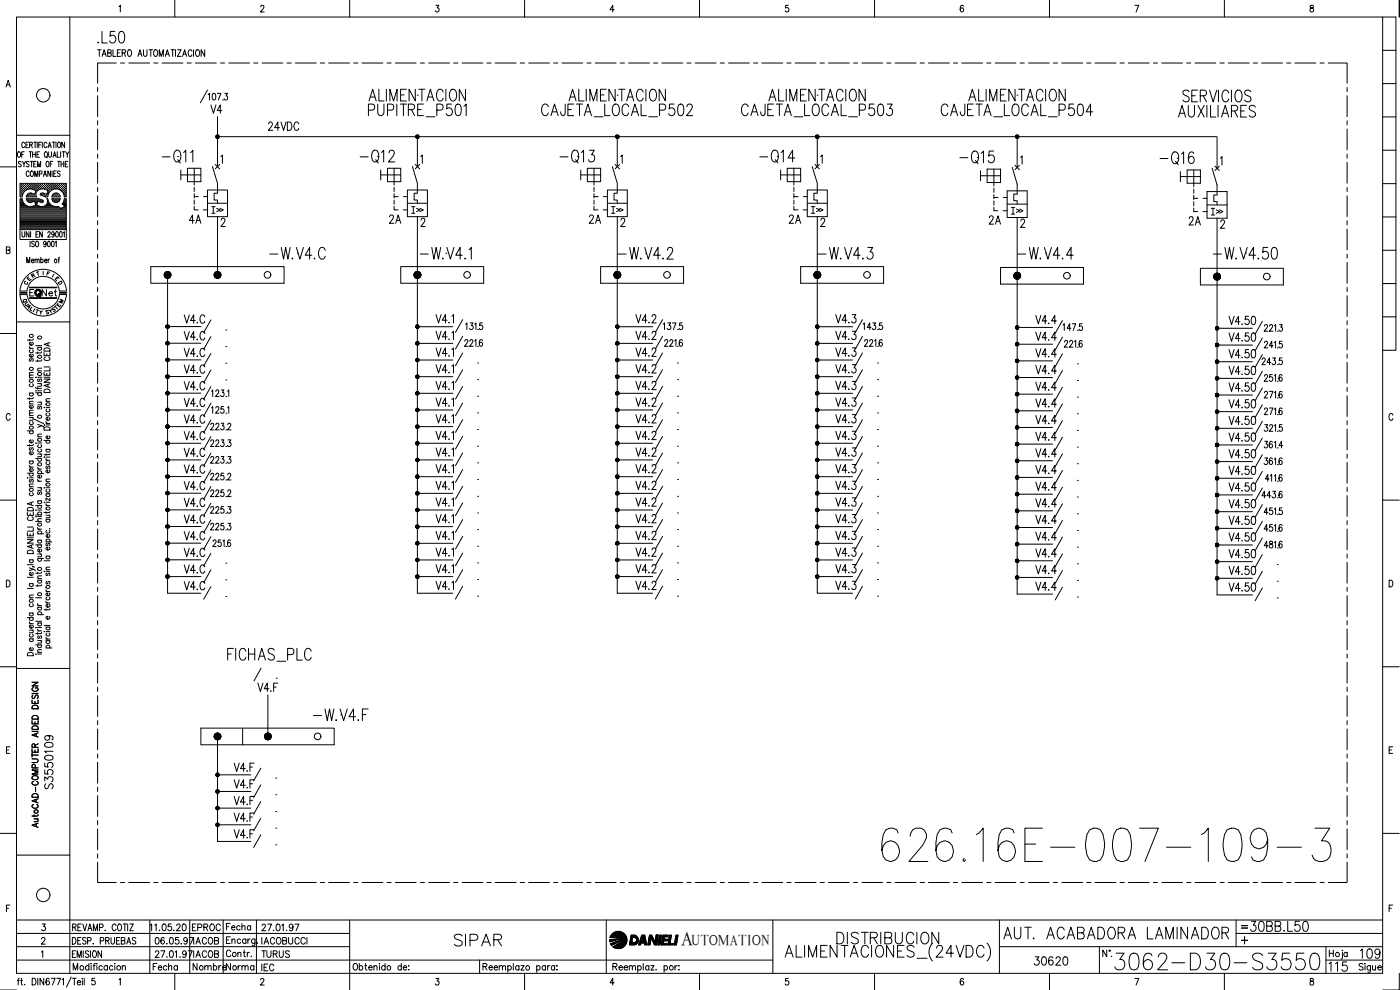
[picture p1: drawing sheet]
<svg xmlns="http://www.w3.org/2000/svg" width="420mm" height="297mm" viewBox="0 0 420 297" stroke-linecap="round" stroke-linejoin="round" font-family="sans-serif">
<defs><g id="words">
<text font-size="15" x="263.5" y="259.6">626.16E-007-109-3</text>
<text font-size="8.8" x="333.4" y="292.1">3062-D30-S3550</text>
<g font-size="7.5">
<text x="161.2" y="36.3">CAJETA_LOCAL_P502</text>
<text x="221.2" y="36.3">CAJETA_LOCAL_P503</text>
<text x="281.2" y="36.3">CAJETA_LOCAL_P504</text>
<text x="47.6" y="50.1">-Q11</text>
<text x="106.9" y="50.1">-Q12</text>
<text x="166.9" y="50.1">-Q13</text>
<text x="226.8" y="50.1">-Q14</text>
<text x="286.8" y="50.4">-Q15</text>
<text x="346.8" y="50.8">-Q16</text>
<text x="67" y="199.7">FICHAS_PLC</text>
</g>
<g font-size="7.1">
<text x="28.2" y="14.1">.L50</text>
<text x="109.4" y="31.4">ALIMENTACION</text>
<text x="169.7" y="31.4">ALIMENTACION</text>
<text x="229.7" y="31.4">ALIMENTACION</text>
<text x="289.6" y="31.4">ALIMENTACION</text>
<text x="352.4" y="36.3">AUXILIARES</text>
<text x="79.7" y="79">-W.V4.C</text>
<text x="184.1" y="79">-W.V4.2</text>
<text x="244.1" y="79">-W.V4.3</text>
<text x="304.1" y="79">-W.V4.4</text>
<text x="363" y="79">-W.V4.50</text>
<text x="92.8" y="217.3">-W.V4.F</text>
<text x="135.1" y="285">SIPAR</text>
<text x="249.8" y="284.3">DISTRIBUCION</text>
<text x="300.2" y="282.9">AUT. ACABADORA LAMINADOR</text>
</g>
<text font-size="6.6" x="373.9" y="280.8">30BB.L50</text>
<text font-size="6.2" x="397.6" y="292.8">115</text>
<text font-size="5.9" x="204.4" y="283.6">A</text>
<g font-size="5.7">
<text x="62.1" y="35.3">V4</text>
<text x="79.4" y="40.2">24VDC</text>
<text x="55.7" y="68.1">4A</text>
<text x="115.7" y="68.1">2A</text>
<text x="175.7" y="68.1">2A</text>
<text x="235.7" y="68.1">2A</text>
<text x="295.6" y="68.4">2A</text>
<text x="355.6" y="68.8">2A</text>
<text x="54" y="98.1">V4.C</text>
<text x="189.4" y="98.1">V4.2</text>
<text x="189.4" y="103">V4.2</text>
<text x="54" y="108.3">V4.C</text>
<text x="54" y="113.2">V4.C</text>
<text x="189.4" y="113.2">V4.2</text>
<text x="54" y="118.2">V4.C</text>
<text x="189.4" y="118.2">V4.2</text>
<text x="54" y="123.1">V4.C</text>
<text x="189.4" y="123.1">V4.2</text>
<text x="54" y="128.1">V4.C</text>
<text x="189.4" y="128.1">V4.2</text>
<text x="54" y="133.3">V4.C</text>
<text x="189.4" y="133">V4.2</text>
<text x="54" y="138.3">V4.C</text>
<text x="54" y="143.2">V4.C</text>
<text x="189.4" y="143.2">V4.2</text>
<text x="54" y="148.2">V4.C</text>
<text x="189.4" y="148.2">V4.2</text>
<text x="54" y="153.1">V4.C</text>
<text x="189.4" y="153.1">V4.2</text>
<text x="189.4" y="158">V4.2</text>
<text x="54" y="163.3">V4.C</text>
<text x="189.4" y="163">V4.2</text>
<text x="54" y="168.3">V4.C</text>
<text x="54" y="173.2">V4.C</text>
<text x="189.4" y="168.3">V4.2</text>
<text x="189.4" y="173.2">V4.2</text>
<text x="54" y="178.2">V4.C</text>
<text x="189.4" y="178.2">V4.2</text>
<text x="16.9" y="237.8" transform="rotate(-90 16.9 237.8)">S3550109</text>
<text x="309" y="290.7">30620</text>
<text x="407.1" y="288.6">109</text>
</g>
<g font-size="5.3">
<text x="197.9" y="100.2">137</text>
<text x="257.9" y="100.2">143</text>
<text x="377.5" y="110.8">243</text>
<text x="62.1" y="120.3">123</text>
<text x="62.1" y="125.2">125</text>
<text x="62.1" y="130.2">223</text>
<text x="62.1" y="145.3">225</text>
<text x="62.1" y="150.3">225</text>
<text x="62.1" y="155.2">225</text>
<text x="377.5" y="150.6">443</text>
<text x="56.4" y="280.5">EPROC</text>
<text x="56.8" y="292.5">Nombre</text>
<text x="66.7" y="292.5">Norma</text>
<text x="77.3" y="288.6">TURUS</text>
</g>
<g font-size="4.9">
<text x="11.3" y="90">Net</text>
<text x="317.9" y="100.2">147</text>
<text x="378.2" y="100.5">221</text>
<text x="378.2" y="105.5">241</text>
<text x="378.2" y="130.5">321</text>
<text x="62.1" y="135.1">223</text>
<text x="378.2" y="135.5">361</text>
<text x="62.1" y="140.1">223</text>
<text x="62.1" y="160.2">225</text>
<text x="378.2" y="160.5">451</text>
<text x="62.4" y="165.1">251</text>
<text x="66.7" y="280.1">Fecha</text>
<text x="56.8" y="284.3">IACOB</text>
<text x="77.3" y="284.3">IACOBUCCI</text>
</g>
<text font-size="4.4" x="207.6" y="283.6">UTOMATION</text>
<g font-size="4">
<text x="7.1" y="85.4">E</text>
<text x="16.2" y="86.4">D</text>
<text x="5.6" y="92.1">Q</text>
<text x="6.3" y="92.8">U</text>
<text x="6.7" y="93.8">A</text>
<text x="10.6" y="95.6">Y</text>
<text x="14.5" y="94.5">S</text>
<text x="16.6" y="92.1">M</text>
</g>
<g font-size="3.5">
<text x="12.7" y="83.6">F</text>
<text x="6" y="86.4">C</text>
<text x="371.5" y="279.8">=</text>
</g>
</g></defs>
<!-- layer: XR-FG100|CART -->
<g fill="none" stroke="#000" stroke-width=".3">
<path d="M5 5.1h410v286.9h-410zM21 5.1v286.9M35.7 2l.4-.4v2M52.5 .1v5M78.2 2.1l.3-.5 .5 .1 .2 .3-.2 .7-.9 .9h1.2M104.9 .1v5M130.8 1.6h.9l-.5 .8a.6 .6 0 0 1 .5 .9 .6 .6 0 0 1-1.1-.1M157.4 .1v5M184.3 2.9h-1.2l.8-1.3v2M209.9 .1v5M236.6 1.6h-.8l-.1 .8a.63 .63 0 0 1 .9 .1 .63 .63 0 0 1-.1 .9 .63 .63 0 0 1-.9-.2M262.5 .1v5"/>
<path d="M289.1 1.9l-.4-.3a1.12 1.12 0 0 0 .1 2 .56 .56 0 0 0 .5-.6 .56 .56 0 0 0-.5-.5 .56 .56 0 0 0-.6 .4M315 .1v5M340.6 1.6h1.2l-.8 2M367.5 .1v5M393.3 1.7v.6a.73 .73 0 0 1 .8 .4 .73 .73 0 0 1-.2 .9 .64 .64 0 0 1-.8-.7 .64 .64 0 0 1 .9-.5l.2-.3-.1-.4zM415 5.1h3.9v100h-3.9M415 15.1h3.9M419.9 .1v5M1.8 26.1l.7-2 .6 2M2 25.4h.9M415 35.1h3.9M415 25.1h3.9"/>
<path d="M0 50.1h5M5 40.6h16M5.5 45.6l.1-.1a.86 .86 0 0 1 .6 .9 .86 .86 0 0 1-.6 .8 1.2 1.2 0 0 1-.1-1.6zM6.1 56.9h.1M6.1 56.3h.1M6.1 55.7h.1M6.1 57.6h.1M6.1 58.2h.1M6.1 58.8h.1M6.1 59.8h.4M6.3 57.2h.2M6.3 56.6h.2"/>
<path d="M6.3 56h.2M6.3 55.3h.2M6.3 57.9h.2M6.3 58.5h.2M6.3 48.7a.41 .41 0 0 0-.6-.3 .41 .41 0 0 0 .1 .7l.4 .2a.43 .43 0 0 1 0 .7 .43 .43 0 0 1-.7-.1M6.4 55.2v.2M6.4 55.9v.1M6.4 56.5v.2M6.4 57.1v.2M6.4 57.8v.1M6.4 58.4v.2M6.5 46.3h.5"/>
<path d="M6.6 59.6h-.6v9.3h13.9v-9.3h-.6M6.6 56.9h.2M6.6 56.3h.2M6.6 55.7h.2M6.6 57.6h.2M6.6 58.2h.1M6.7 59.6l.1 .7M6.7 55.6v.1M6.7 56.2v.2M6.7 56.8v.2M6.7 57.5v.1M6.7 58.1v.2"/>
<path d="M6.7 48.4l.5 .8 .5-.8M6.9 57.2h.2M6.9 56.6h.2M6.9 56h.2M6.9 55.3h.2M7 55.2v.2M7 55.9v.1M7 56.5v.2M7 57.1v.2M7.2 49.2v.9M7.2 56.9h.2M7.2 56.3h.2"/>
<path d="M7.2 55.7h.2M7.3 45.5h-.8v1.7M7.3 55.6v.1M7.3 56.2v.2M7.3 56.8v.2M7.4 43l-.3-.3a.86 .86 0 0 0-.6 .8 .86 .86 0 0 0 .6 .8l.3-.4M7.6 56.6h.1M7.6 56h.1M7.6 55.3h.1M7.7 55.2v.2M7.7 55.9v.1M7.7 56.5v.2"/>
<path d="M7.8 43.5h.5M7.9 56.9h.1M7.9 56.3h.1M7.9 55.7h.1M7.9 59.6h3.7M7.9 59.6l.1 .3M8 55.6v.1M8 56.2v.2M8 56.8v.1M8 59.9l.4 .6 .6 .3 1.4-.4 .3 1.2-.8 .3a2.45 2.45 0 0 1-3.1-1.5M8 59.8h3.6M8 58.8h.1"/>
<path d="M8.2 56.6h.2M8.2 56h.2M8.2 55.3h.2M8.2 58.5h.2M8.3 55.2v.2M8.3 55.9v.1M8.3 56.5v.2M8.3 58.4v.2M8.5 56.3h.2M8.5 55.7h.2M8.5 58.8h.2M8.6 42.7h-.8v1.6h.8"/>
<path d="M8.6 58.2h.1M8.6 55.6v.1M8.6 56.2v.2M8.6 58.2v.1M8.6 58.7v.2M8.7 48.7l-.3-.3-.5 .3 .1 .4 .7 .5-.3 .5-.5-.2M8.7 45.5h.8M8.8 51.7a.47 .47 0 0 0-.6-.4 .47 .47 0 0 0-.3 .6v.4a.47 .47 0 0 0 .3 .6 .47 .47 0 0 0 .6-.3M8.8 56.6h.2M8.8 56h.2M8.8 55.3h.2M8.8 58.5h.2"/>
<path d="M8.9 43.5l.7-.1v-.7h-.7v1.6M8.9 55.2v.2M8.9 55.9v.1M8.9 56.5v.1M8.9 58.4v.2M9.1 48.4h.8M9.1 56.3h.2M9.1 55.7h.2M9.1 58.2h.2M9.1 58.8h.2M9.1 45.5v1.7M9.2 55.6v.1"/>
<path d="M9.2 56.2v.2M9.2 58.1v.2M9.2 58.7v.2M9.3 51.4l.1-.1a.86 .86 0 0 1 .7 .8 .86 .86 0 0 1-.7 .8 1.2 1.2 0 0 1-.1-1.5zM9.3 43.5l.4 .8M9.5 56.6h.2M9.5 56h.2M9.5 55.3h.2M9.5 58.5h.2M9.5 48.4v1.7M9.6 55.2v.2M9.6 55.9v.1"/>
<path d="M9.6 56.5v.1M9.6 58.4v.2M9.8 56.3h.1M9.8 55.7h.1M9.8 58.8h.1M9.8 46.3h.8M9.8 45.5v1.7M9.8 56.8l1 .3-.4 1.2-1-.3M9.9 56.8a2.48 2.48 0 0 0-3.2 2.3M9.9 55.6v.1M9.9 56.2v.2M9.9 58.2v.1"/>
<path d="M9.9 58.7v.2M10.1 56.6h.2M10.1 56h.2M10.1 55.3h.2M10.1 58.5h.2M10.1 49.2h.5M10.1 42.7h.9M10.2 55.2v.2M10.2 55.9v.1M10.2 56.5v.2M10.2 58.4v.2M10.4 52.9v-1.6l.5 1.6 .4-1.6v1.6"/>
<path d="M10.4 56.3h.2M10.4 55.7h.2M10.4 58.8h.2M10.5 56.9h.1M10.5 55.6v.1M10.5 56.2v.2M10.5 56.8v.1M10.5 58.7v.2M10.5 42.7v1.6M10.5 58.2h.1M10.6 45.5v1.7M10.8 56.6h.1"/>
<path d="M10.8 56h.1M10.8 55.3h.1M10.8 55.2v.2M10.8 55.9v.1M10.8 56.5v.2M10.9 48.4h-.8v1.7h.8M10.9 57.2h.1M11 56.9h.2M11 56.3h.2M11 55.7h.2M11.1 46.3h.5M11.1 55.6v.1"/>
<path d="M11.1 56.2v.2M11.1 56.8v.2M11.2 42.7v1.6M11.3 50.1v-1.7l.4 1.7 .5-1.7v1.7M11.4 56.6h.2M11.4 56h.2M11.4 55.3h.2M11.5 55.2v.2M11.5 55.9v.1M11.5 56.5v.2M11.6 59.6l1.3 .5 .1 .5-.3 .1M11.6 43.5h.5"/>
<path d="M11.7 56.3h.2M11.7 55.7h.2M11.8 55.6v.1M11.8 56.2v.2M11.8 52.2l.7-.1v-.7l-.7-.1v1.6M11.9 45.5h-.8v1.7h.8M12 56.6h.2M12 56h.2M12 55.3h.2M12.1 55.2v.2M12.1 55.9v.1M12.1 56.5v.2"/>
<path d="M12.3 56.3h.2M12.3 55.7h.2M12.3 58.2h.2M12.4 55.6v.1M12.4 56.2v.2M12.4 58.1v.2M12.4 42.7h-.8v1.6M12.7 56.6h.1M12.7 56h.1M12.7 55.3h.1M12.7 58.5h.1M12.7 42.7v1.6"/>
<path d="M12.7 55.2v.2M12.7 55.9v.1M12.7 56.5v.1M12.7 58.4v.2M12.8 56.7l.7 .1M12.8 56.7a1.68 1.68 0 0 0-1.8 2.4h-3.1l.6-1 1-.1M13 56.3h.1M13 55.7h.1M13 58.2h.1M13 52.9l.5-1.6 .5 1.6M13 55.6v.1M13 56.2v.2"/>
<path d="M13 58.1v.2M13.1 58l-.3-.1a.45 .45 0 0 0-.6 .1 .45 .45 0 0 0 0 .5l1 .4M13.2 52.4h.6M13.3 56.6h.2M13.3 56h.2M13.3 55.3h.2M13.3 58.5h.2M13.4 55.2v.2M13.4 55.9v.1M13.4 56.5v.2M13.4 58.4v.2M13.5 56.8l.9 .3-.4 1.2-.9-.3"/>
<path d="M13.5 45.6l.2-.1a.86 .86 0 0 1 .6 .9 .86 .86 0 0 1-.6 .8 1.09 1.09 0 0 1-.2-1.6zM13.6 56.3h.2M13.6 55.7h.2M13.6 58.8h.2M13.7 55.6v.1M13.7 56.2v.2M13.7 58.7v.2M13.8 46.9l.4 .5M13.9 56.6h.2M13.9 56h.2M13.9 55.3h.2M13.9 58.5h.2"/>
<path d="M14 48.5l.1-.1a.86 .86 0 0 1 .7 .8 .86 .86 0 0 1-.7 .9 1.2 1.2 0 0 1-.1-1.6zM14 55.2v.2M14 55.9v.1M14 56.5v.2M14 58.4v.2M14.1 59.6h.2M14.1 59.6a1.69 1.69 0 0 1-.4 1.9 1.69 1.69 0 0 1-1.9 .4M14.1 43a.47 .47 0 0 0-.6-.3 .47 .47 0 0 0-.3 .6v.4a.47 .47 0 0 0 .3 .6 .47 .47 0 0 0 .6-.4M14.2 56.9h.2M14.2 56.3h.2M14.2 55.7h.2M14.2 58.2h.2"/>
<path d="M14.2 58.8h.1M14.3 55.6v.1M14.3 56.2v.2M14.3 56.8v.2M14.3 58.1v.2M14.4 59.6l.1 .7M14.4 57.6h.1M14.4 44.3l.5-1.6 .5 1.6M14.5 58.3a2.48 2.48 0 0 1 2.7-1.6 2.48 2.48 0 0 1 2.1 2.4h.6v-4.1h-13.9v4.1h.6M14.5 58.3l-.1 .8h-.8l-.4-.2M14.6 57.2h.1M14.6 56.6h.1"/>
<path d="M14.6 56h.1M14.6 55.3h.1M14.6 45.5v1.5l.3 .2 .6-.5v-1.2M14.6 43.8h.6M14.6 57.8v.1M14.6 55.2v.2M14.6 55.9v.1M14.6 56.5v.2M14.6 57.1v.2M14.9 56.9h.1M14.9 56.3h.1M14.9 55.7h.1"/>
<path d="M14.9 55.6v.1M14.9 56.2v.2M14.9 56.8v.2M15.1 49.2h.4M15.2 51.3v1.6l-.8-1.6v1.6M15.2 56.6h.2M15.2 56h.2M15.2 55.3h.2M15.3 55.2v.2M15.3 55.9v.1M15.3 56.5v.2M15.5 56.3h.2"/>
<path d="M15.5 55.7h.2M15.5 59.6h2.6M15.6 56.8l-.1 .1M15.6 55.6v.1M15.6 56.2v.2M15.6 59.6l.1 .3M15.6 51.3v1.6M15.6 59.9a1.26 1.26 0 0 0 1.2 .9 1.26 1.26 0 0 0 1.2-.9M15.6 58.8a1.24 1.24 0 0 1 1.4-.9 1.24 1.24 0 0 1 1.1 1.2h-2.6M15.7 58.8l-.1 .3M15.7 59.8h2.2M15.7 42.7h.9"/>
<path d="M15.8 48.4h-.7v1.7M15.8 56.6h.2M15.8 56h.2M15.8 55.3h.2M15.9 47.2l.5-1.7 .4 1.7M15.9 55.2v.2M15.9 55.9v.1M15.9 56.5v.2M16 58.5l-.1 .1M16.1 46.6h.6M16.1 56.3h.2M16.1 55.7h.2"/>
<path d="M16.1 58.8h.2M16.1 52.1h.5M16.1 42.7v1.6M16.2 55.6v.1M16.2 56.2v.2M16.2 58.2v.1M16.2 58.7v.2M16.3 58.2h.1M16.5 56.6h.1M16.5 56h.1M16.5 55.3h.1M16.5 58.5h.1"/>
<path d="M16.6 55.2v.2M16.6 55.9v.1M16.6 56.5v.1M16.6 58.4v.2M16.8 56.3h.1M16.8 55.7h.1M16.8 58.2h.1M16.8 58.8h.1M16.8 42.7v1.6M16.8 55.6v.1M16.8 56.2v.2M16.8 58.1v.2"/>
<path d="M16.8 58.7v.2M16.9 51.3h-.8v1.6h.8M17.1 56.6h.2M17.1 56h.2M17.1 55.3h.2M17.1 58.5h.2M17.2 45.5v1.7h.7M17.2 55.2v.2M17.2 55.9v.1M17.2 56.5v.1M17.2 58.4v.2M17.3 48.4h.8"/>
<path d="M17.4 56.3h.2M17.4 55.7h.2M17.4 58.8h.2M17.5 42.7h.1a.86 .86 0 0 1 .6 .8 .86 .86 0 0 1-.6 .8 1.2 1.2 0 0 1-.1-1.6zM17.5 55.6v.1M17.5 56.2v.2M17.5 58.7v.2M17.7 48.4v1.7M17.7 56.6h.2M17.7 56h.2M17.7 55.3h.2M17.8 55.2v.2"/>
<path d="M17.8 55.9v.1M17.8 56.5v.2M18 51.5l-.2-.2-.6 .2 .2 .4 .5 .3v.7h-.4l-.3-.2M18 56.9h.2M18 56.3h.2M18 55.7h.2M18.1 59.6l-.1 .3M18.1 55.6v.1M18.1 56.2v.2M18.1 56.8v.2M18.2 45.5v1.7M18.3 49.2h.8"/>
<path d="M18.3 48.4v1.7M18.4 56.6h.1M18.4 56h.1M18.4 55.3h.1M18.5 57.1v.1M18.5 55.2v.2M18.5 55.9v.1M18.5 56.5v.2M18.7 56.9h.1M18.7 56.3h.1M18.7 55.7h.1M18.7 45.5h.8"/>
<path d="M18.8 57.5v.1M18.8 55.6v.1M18.8 56.2v.2M18.8 56.8v.2M19 57.2h.2M19 56.6h.2M19 56h.2M19 55.3h.2M19 57.9h.2M19.1 45.5v1.7M19.1 55.2v.2M19.1 55.9v.1"/>
<path d="M19.1 56.5v.2M19.1 57.1v.2M19.1 57.8v.1M19.1 48.4v1.7M19.3 59.6l-.2 .7M19.3 56.9h.2M19.3 56.3h.2M19.3 55.7h.2M19.3 57.6h.2M19.3 58.2h.2M19.3 58.8h.2M19.4 42.7v1.6l-.9-1.6v1.6"/>
<path d="M19.4 55.6v.1M19.4 56.2v.2M19.4 56.8v.2M19.4 57.5v.1M19.4 58.1v.2M19.4 58.7v.2M19.4 59.8h.4M19.6 49.2h.5M19.6 57.2h.2M19.6 56.6h.2M19.6 56h.2M19.6 55.3h.2"/>
<path d="M19.6 57.9h.2M19.6 58.5h.2M19.7 45.5l.5 .8 .5-.8M19.7 55.2v.2M19.7 55.9v.1M19.7 56.5v.2M19.7 57.1v.2M19.7 57.8v.1M19.7 58.4v.2M20.2 46.3v.9M20.4 48.4h-.8v1.7h.8M415 55.1h3.9"/>
<path d="M415 45.1h3.9M1.9 75h1l.1-.7-1.1-.2v2l1.1-.2v-.7l-.4-.2M6 68.9v3h13.9v-3M6.1 64.5h13.7M6.1 64.2h13.7M6.1 63.9h13.7M6.1 63.6h13.7M6.1 63.3h13.7M6.1 62.9h13.7M6.1 62.6h12.1M6.1 62.3h11.7M6.1 62h2.3"/>
<path d="M6.1 61.7h1.6M6.1 61.4h1.2M6.1 61h1M6.1 60.7h.8M6.1 60.4h.6M6.1 60.1h.5M6.1 64.8h13.7M6.1 65.2h13.7M6.1 65.5h13.7M6.1 65.8h13.7M6.1 66.1h13.7M6.1 66.4h13.7"/>
<path d="M6.1 66.7h13.7M6.1 67.1h13.7M6.1 67.4h13.7M6.1 67.7h13.7M6.1 68h13.7M6.1 68.4h13.7M6.1 68.7h13.7M6.6 69.5v1.4l.3 .2 .5-.2v-1.4M8 78.9v-1.7l.5 1.7 .4-1.7v1.7M8.1 60.1h4.5M8.4 60.4h1.7M8.7 69.5v1.6l-.8-1.6v1.6"/>
<path d="M9 72.4v1.6M9.2 69.5v1.6M9.4 78.2h.7l-.1-.4a.49 .49 0 0 0-.6 .5 .49 .49 0 0 0 .6 .5l.1-.2M9.8 62h2.1M10.3 72.6a.4 .4 0 0 0-.7-.2 .4 .4 0 0 0 .1 .7l.5 .3 .1 .4-.3 .2-.5-.2M10.5 78l.2-.2h.4v1.1M10.5 77.8v1.1M10.5 60.4h.7M10.6 60.7h.5M10.7 61h.3M10.7 61.7h.3M10.8 61.4h.2"/>
<path d="M10.8 70.3h.5M10.9 72.5l.1-.1a.86 .86 0 0 1 .6 .8 .86 .86 0 0 1-.6 .8 1.2 1.2 0 0 1-.1-1.5zM11.1 78l.2-.2h.4l.1 1.1M11.6 69.5h-.8v1.6h.8M11.6 60.4h1.4M12.2 78l.2-.2a.5 .5 0 0 1 .6 .5 .5 .5 0 0 1-.6 .5l-.2-.2M12.2 60.7l-.9-.3-.3 1.2 .8 .2M12.2 77.2v1.7M12.3 60.7l.4 .1M12.7 69.5v1.6l-.8-1.6v1.6M13.3 62h2.8M13.4 78.2h.7l-.1-.4a.5 .5 0 0 0-.6 .5 .5 .5 0 0 0 .6 .5l.1-.2"/>
<path d="M13.8 61.7h1.6M13.8 72.9l-.1 .4a.46 .46 0 0 1-.6-.4 .46 .46 0 0 1 .6-.4l.1 1.2-.3 .3-.4-.2M14.1 61.4h.9M14.2 61h.5M14.4 69.9l.2-.4 .5 .3-.8 1.3h.9M14.4 60.7h.2M14.4 60.4h.1M14.4 72.5l.2-.1a.96 .96 0 0 1 0 1.6l-.3-.7zM14.4 77.8v1.1M14.5 60.4l.2 .4a2.94 2.94 0 0 0 2.9 1.2l.7 .6 1-.6M14.9 77.8h-.3l-.2 .4M15.6 72.5l.2-.1a.96 .96 0 0 1 0 1.6l-.3-.7z"/>
<path d="M15.8 60.1h2M16.1 60.4h1.4M16.3 70l-.2 .5a.46 .46 0 0 1-.6-.5 .46 .46 0 0 1 .6-.4l.1 1.3-.3 .2-.4-.2M16.6 72.7l.3-.3v1.6M16.8 69.6l.2-.1a.96 .96 0 0 1 0 1.6l-.3-.6zM17.4 77.8h.5M17.9 77.2h-.2l-.1 1.7M18 69.6l.2-.1a.96 .96 0 0 1 0 1.6l-.3-.6zM18.4 62.6h1.4M18.6 61.2l.8 .7M18.9 61h.9M18.9 62.3h.9"/>
<path d="M18.9 61.4h.9M19 69.8l.3-.3v1.6M19 60.7h.8M19.2 60.4l-.6 .8M19.2 61.7h.6M19.2 60.4h.6M19.3 60.1h.5M19.5 62h.3M415 75.1h3.9M415 65.1h3.9M5 96.6h16M6 88.3a7 7 0 0 0 7 6.5 7 7 0 0 0 7-6.5"/>
<path d="M6 87.3a7 7 0 0 1 7-6.5 7 7 0 0 1 7 6.5M8.1 88.3a4.9 4.9 0 0 0 4.9 4.4 4.9 4.9 0 0 0 4.8-4.4M8.1 87.3a4.9 4.9 0 0 1 4.9-4.4 4.9 4.9 0 0 1 4.8 4.4M8.9 89.4h8.1M8.9 89.5h8.1M8.9 86.3h8.1M8.9 86.2h8.1M9 89.4h7.9M9 86.3h7.9M10.2 86.9h-1.3v1.9M415 95.1h3.9M415 85.1h3.9"/>
<path d="M0 100.1h5M8.8 104l.1 .3 .4 .2M8.8 101.8v.5M8.8 119.3v.5M8.8 117.9h1.2M8.8 113.4h1.2M8.8 104.5h1.2M9.1 117.9a.51 .51 0 0 0-.1 .8 .51 .51 0 0 0 .8 0 .51 .51 0 0 0-.1-.8M9.1 115.2a.49 .49 0 0 0-.1 .7 .49 .49 0 0 0 .8 0 .49 .49 0 0 0-.1-.7M9.1 107.6l-.3 .3 .3 .5 .4-.8h.4l.1 .5-.3 .3M9.1 105a.49 .49 0 0 0-.1 .7 .49 .49 0 0 0 .8 0 .49 .49 0 0 0-.1-.7M9.7 106.3a.51 .51 0 0 1 0 .7 .51 .51 0 0 1-.7 0 .51 .51 0 0 1 0-.7h.3v.8"/>
<path d="M9.7 102.7a.5 .5 0 0 1 .1 .7 .5 .5 0 0 1-.7 0 .5 .5 0 0 1 0-.7h.2v.9M10 119.2l-.3 .4h-1.5M10 112.6h-1.1l-.1 .4 .3 .4M10 111.7l-1.1 .1-.1 .4 .3 .4M10 101.7l-.3 .4h-1.5M10.7 117.2h.2zM10.7 116.2l.1 .3h1.7M10.7 113.2h.2zM10.7 117.8h1.8M10.7 103.7h1.8M11.3 105.6v.5M11.3 108v.5"/>
<path d="M11.3 116.2v.5M11.3 113.2h1.2M11.3 117.2h1.2M11.3 115.1h1.2M11.3 111.3h1.2M11.3 104.2h1.2M11.6 117.8a.51 .51 0 0 0-.1 .8 .51 .51 0 0 0 .8 0 .51 .51 0 0 0-.1-.8M11.6 113.7l-.3 .3 .1 .4h.3l.3-.6 .2-.1 .3 .3-.3 .5M11.6 104.2a.51 .51 0 0 0-.1 .7 .51 .51 0 0 0 .8 0 .51 .51 0 0 0-.1-.7M12.1 115.1l.4 .3-.1 .4-1.1 .1M12.5 110.5l-1.1 .1-.1 .3 .3 .4M12.5 107.9l-.4 .4h-1.4"/>
<path d="M12.5 105.5l-.4 .4h-1.4M13.2 113.7h1.8l-1.8 1h1.8M13.2 111.7v.9h1.8v-.9M13.2 105.8v.9h1.8v-.9M13.2 113.2h1.8M13.2 110.1h1.8M13.3 117a.96 .96 0 0 1 1.1-.2 .96 .96 0 0 1 .6 1h-1.8zM13.3 104.7a.96 .96 0 0 1 1.1-.3 .96 .96 0 0 1 .6 1h-1.8zM13.6 107.1a.54 .54 0 0 0-.4 .7 .54 .54 0 0 0 .7 .4h.4a.54 .54 0 0 0 .7-.4 .54 .54 0 0 0-.4-.7M14.1 106.2v.5M14.1 112v.6M14.4 103v.7"/>
<path d="M14.4 115.3v.8M15 119.6l-1.1 .1-.1 .3 .3 .4M15 115.1l-1.8 .6 1.8 .6M15 110.4v.9h-1.8M15 102.8l-1.8 .5 1.8 .6M3 124.6a.61 .61 0 0 0-.7-.5 .61 .61 0 0 0-.4 .7v.5a.61 .61 0 0 0 .4 .8 .61 .61 0 0 0 .7-.5M8.2 129.3h1.8M8.8 139.6l.1 .3 .4 .3M8.8 138.3h1.2M8.8 133.4v.5M8.8 125.3h1.2M8.8 124.7h1.2"/>
<path d="M8.8 121.2h1.2M9.1 138.3a.51 .51 0 0 0-.1 .8 .51 .51 0 0 0 .8 0 .51 .51 0 0 0-.1-.8M9.1 134.3l-.3 .3 .1 .4h.3l.3-.6 .2-.1 .3 .3-.3 .5M9.1 129.3a.51 .51 0 0 0-.1 .7 .51 .51 0 0 0 .8 0 .51 .51 0 0 0-.1-.7M9.1 126.5a.51 .51 0 0 0-.1 .8 .51 .51 0 0 0 .8 0 .51 .51 0 0 0-.1-.8M9.7 125.3l.3 .3-.1 .4-1.1 .1M9.7 135.5a.51 .51 0 0 1 .1 .7 .51 .51 0 0 1-.7 .1 .51 .51 0 0 1-.1-.7l.3-.1v.9M9.7 132a.5 .5 0 0 1 .1 .7 .5 .5 0 0 1-.7 0 .5 .5 0 0 1 0-.7h.2v.9M9.7 121.7a.5 .5 0 0 1 .1 .6 .5 .5 0 0 1-.7 .1 .5 .5 0 0 1-.1-.7h.3v.8M10 133.3l-.3 .4h-1.5M10 123.9l-1.1 .1-.1 .3 .3 .4M10 123.1l-1.1 .1-.1 .4 .3 .3"/>
<path d="M10 120.4l-1.1 .1-.1 .3 .3 .4M10.3 125.8l2.8 1.3M10.7 132.9h.2zM10.7 137.5h1.8M11.3 127.3l1.2 .4-1.2 .5M11.3 136.2h1.2M11.3 132.9h1.2M11.3 131h1.2M11.3 120.7h1.2M11.6 137.5a.51 .51 0 0 0-.1 .8 .51 .51 0 0 0 .8 0 .51 .51 0 0 0-.1-.8M11.6 134.7a.51 .51 0 0 0-.1 .8 .51 .51 0 0 0 .8 0 .51 .51 0 0 0-.1-.8M11.6 133.5l-.2 .1a.52 .52 0 0 0 .5 .7 .52 .52 0 0 0 .3-.8"/>
<path d="M11.6 121.9l-.3 .3 .3 .6 .4-.8h.4l.1 .5-.3 .3M12.1 136.2l.4 .4-.1 .3-1.1 .1M12.1 120.7l.4 .4-.1 .3-1.1 .1M12.5 130.2l-1.1 .1-.1 .4 .3 .3M12.5 127.7l.5 .3 .1 .3M13.2 137.1h.2zM13.2 127.5h.2zM13.2 122.2h.2zM13.2 132.2h1.8M13.3 128.3a.98 .98 0 0 1 1.1-.2 .98 .98 0 0 1 .6 1h-1.8zM13.8 137.6l.1 .3 .4 .2M13.8 126.4l.1 .4 .4 .2"/>
<path d="M13.8 136.2v.4M13.8 138.1h1.2M13.8 137.1h1.2M13.8 134.8h1.2M13.8 127.5h1.2M13.8 127h1.2M13.8 122.2h1.2M13.8 120.4h1.2M14.1 139.8l-.3 .3 .1 .4h.3l.3-.6 .2-.1 .3 .3-.3 .5M14.1 138.5l-.2 .2a.52 .52 0 0 0 .5 .7 .52 .52 0 0 0 .3-.9M14.1 134.8l-.2 .1a.52 .52 0 0 0 .5 .8 .52 .52 0 0 0 .3-.9M14.1 132.2l-.2 .1a.52 .52 0 0 0 .5 .7 .52 .52 0 0 0 .3-.8"/>
<path d="M14.1 124a.49 .49 0 0 0-.1 .7 .49 .49 0 0 0 .7 0 .49 .49 0 0 0 0-.7M14.1 122.7a.49 .49 0 0 0-.1 .7 .49 .49 0 0 0 .7 0 .49 .49 0 0 0 0-.7M14.7 130.8a.5 .5 0 0 1 .1 .7 .5 .5 0 0 1-.7 .1 .5 .5 0 0 1-.1-.7l.3-.1v.8M14.7 125.3a.5 .5 0 0 1 .1 .6 .5 .5 0 0 1-.7 .1 .5 .5 0 0 1-.1-.7h.3v.8M15 136.1l-.1 .3h-1.7M418 124.6a.61 .61 0 0 0-.7-.5 .61 .61 0 0 0-.4 .7v.5a.61 .61 0 0 0 .4 .8 .61 .61 0 0 0 .7-.5M0 150.1h5M8.2 159.8v1h1.8v-1M8.2 153.7v.9h1.8v-.9M8.2 143.4h.2zM8.2 158.1h1.8M8.2 142h1.8"/>
<path d="M8.3 152.5a.99 .99 0 0 1 1.1-.2 .99 .99 0 0 1 .6 1h-1.8zM8.6 155.1a.54 .54 0 0 0-.4 .7 .54 .54 0 0 0 .7 .4h.4a.54 .54 0 0 0 .7-.4 .54 .54 0 0 0-.4-.7M8.8 146h1.2M8.8 143.4h1.2M8.8 140.2h1.2M9.1 147.9a.51 .51 0 0 0-.1 .7 .51 .51 0 0 0 .8 0 .51 .51 0 0 0-.1-.7M9.1 143.9l-.3 .3 .3 .5 .4-.8h.4l.1 .5-.3 .3M9.1 142a.51 .51 0 0 0-.1 .7 .51 .51 0 0 0 .8 0 .51 .51 0 0 0-.1-.7M9.1 154.1v.5M9.4 150.8v.7M9.7 140.6a.5 .5 0 0 1 .1 .7 .5 .5 0 0 1-.7 0 .5 .5 0 0 1 0-.7h.2v.9M10 158.5v.9h-1.8"/>
<path d="M10 150.6l-1.8 .6 1.8 .5M10 145.2l-1.1 .1-.1 .4 .3 .3M10.7 155h.2zM10.7 153h.2zM10.7 151.7h1.8M10.7 156.4h1.8M10.7 154.5h1.8M11.3 158.2l.1 .4 .4 .2M11.3 143.8l.1 .3 .4 .3M11.3 140.2l.1 .3 .4 .2M11.3 146.3h1.2M11.3 158.8h1.2"/>
<path d="M11.3 155h1.2M11.3 153h1.2M11.3 150.3h1.2M11.3 144.4h1.2M11.3 142.1h1.8M11.3 140.7h1.2M11.6 154.5a.51 .51 0 0 1-.1-.7 .51 .51 0 0 1 .8 0 .51 .51 0 0 1-.1 .7M11.6 151.7a.49 .49 0 0 0-.1 .7 .49 .49 0 0 0 .7 0 .49 .49 0 0 0 0-.7M11.6 150.3a.51 .51 0 0 0-.1 .7 .51 .51 0 0 0 .8 0 .51 .51 0 0 0-.1-.7M11.6 147.6l-.3 .3 .1 .4h.3l.3-.7h.2l.3 .3-.3 .5M11.6 142.1a.49 .49 0 0 1-.1-.7 .49 .49 0 0 1 .7 0 .49 .49 0 0 1 0 .7M12.1 146.3l.4 .4-.1 .4h-1.1"/>
<path d="M12.2 142.6a.51 .51 0 0 1 0 .7 .51 .51 0 0 1-.7 0 .51 .51 0 0 1 0-.7h.3v.8M12.5 155.6l-1.1 .1-.1 .4 .3 .3M13.2 150.7h.2zM13.2 146.3h.2zM13.8 151.1l.1 .4 .4 .2M13.8 153.5v.5M13.8 155.8h1.2M13.8 154.6h1.2M13.8 151.7h1.2M13.8 150.7h1.2M13.8 148.2h1.2M13.8 146.3h1.2"/>
<path d="M13.8 144.5h1.2M14.1 159.1a.49 .49 0 0 0-.1 .7 .49 .49 0 0 0 .7 0 .49 .49 0 0 0 0-.7M14.1 155.8a.49 .49 0 0 0-.1 .7 .49 .49 0 0 0 .7 0 .49 .49 0 0 0 0-.7M14.1 148.2a.49 .49 0 0 0-.1 .7 .49 .49 0 0 0 .7 0 .49 .49 0 0 0 0-.7M14.1 146.8l-.2 .2a.52 .52 0 0 0 .5 .7 .52 .52 0 0 0 .3-.9M14.6 154.6l.4 .3-.1 .4h-1.1M14.7 141l.2 .1a.52 .52 0 0 1-.5 .8 .52 .52 0 0 1-.4-.8l.3-.1v.8M14.9 158.6l-.1 .1M15 153.4l-.1 .3-1.7 .1M15 149.4v.8l-1.2-.8v.8M15 143.7l-1.1 .1-.1 .4 .3 .3M415 150.1h4.9"/>
<path d="M1.9 174.1a1.02 1.02 0 0 1 1.1 1 1.02 1.02 0 0 1-1.1 1zM8.2 161.9h1.8l-1.8 1.1h1.8M8.2 176.6h1.8M8.2 173.2h1.8M8.2 169.4h1.8M8.2 161.4h1.8M8.3 165.3a.97 .97 0 0 1 1.1-.2 .97 .97 0 0 1 .6 1h-1.8zM8.8 170.4l1.2 .4-1.2 .5M8.8 179.4h1.2M8.8 175.1h1.2M8.8 168h1.2M9.1 175.1a.51 .51 0 0 0-.1 .8 .51 .51 0 0 0 .8 0 .51 .51 0 0 0-.1-.8"/>
<path d="M9.1 168a.51 .51 0 0 0-.1 .7 .51 .51 0 0 0 .8 0 .51 .51 0 0 0-.1-.7M9.1 160.2v.6M9.4 163.6v.7M9.7 171.8a.51 .51 0 0 1 0 .7 .51 .51 0 0 1-.7 0 .51 .51 0 0 1 0-.7h.3v.8M9.9 170v.2v-.2l.4 .2M10 178.5l-1.1 .1-.1 .4 .3 .4M10 170.8l.6 .3v.2M10 163.4l-1.8 .6 1.8 .5M10.7 179.4h1.8M10.7 163.5h1.8M11.3 171.7v.5M11.3 175.5v.5"/>
<path d="M11.3 174.1h1.2M11.3 173.6h1.2M11.3 167.5h1.8M11.3 166.2h1.2M11.3 162.1h1.2M11.3 160.2h1.8M11.6 174.1a.49 .49 0 0 0-.1 .7 .49 .49 0 0 0 .7 0 .49 .49 0 0 0 0-.7M11.6 167.5a.51 .51 0 0 0-.1 .8 .51 .51 0 0 0 .8 0 .51 .51 0 0 0-.1-.8M11.6 163.5l-.2 .1a.52 .52 0 0 0 .5 .7 .52 .52 0 0 0 .3-.8M11.6 162.1a.49 .49 0 0 0-.1 .7 .49 .49 0 0 0 .7 0 .49 .49 0 0 0 0-.7M11.6 160.2a.51 .51 0 0 1-.1-.8 .51 .51 0 0 1 .8 0 .51 .51 0 0 1-.1 .8M12.1 166.2l.4 .4-.1 .3-1.1 .1"/>
<path d="M12.2 164.7a.51 .51 0 0 1 .1 .8 .51 .51 0 0 1-.7 0 .51 .51 0 0 1-.1-.7l.3-.1v.9M12.5 175.4l-.1 .3-1.7 .1M12.5 172.8l-1.1 .1-.1 .3 .3 .4M12.5 171.6l-.4 .4h-1.4M13.2 171.4h.2zM13.2 168.3h1.8M13.8 176.9l.1 .4 .4 .2M13.8 177.5h1.2M13.8 171.4h1.2M13.8 170.9h1.2M13.8 166.9h1.2M13.8 162.6h1.8"/>
<path d="M14.1 179.2l-.2 .1a.53 .53 0 0 0 .5 .7 .53 .53 0 0 0 .5-.7l-.2-.1M14.1 174.4l-.3 .3 .3 .5 .4-.7h.4l.1 .4-.3 .3M14.1 171.9l-.3 .3 .3 .5 .4-.7h.4l.1 .4-.3 .3M14.1 166.9l-.2 .1a.52 .52 0 0 0 .5 .7 .52 .52 0 0 0 .3-.8M14.1 163l-.3 .3 .3 .5 .4-.7h.4l.1 .4-.3 .3M14.1 162.6l-.2-.2a.51 .51 0 0 1 .6-.7 .51 .51 0 0 1 .2 .9M14.7 177.9l.2 .1a.53 .53 0 0 1-.5 .8 .53 .53 0 0 1-.4-.8l.3-.1v.9M14.7 164.2l.2 .1a.52 .52 0 0 1-.5 .8 .52 .52 0 0 1-.4-.8l.3-.1v.8M14.7 160.4a.5 .5 0 0 1 .1 .7 .5 .5 0 0 1-.7 0 .5 .5 0 0 1-.1-.6l.3-.1v.8M15 170.2l-1.1 .1-.1 .3 .3 .3M416.9 174.1a1.02 1.02 0 0 1 1.1 1 1.02 1.02 0 0 1-1.1 1zM8.2 185.3h1.8"/>
<path d="M8.3 196a.96 .96 0 0 1 1.1-.2 .96 .96 0 0 1 .6 1h-1.8zM8.8 186.5l.1 .4 .4 .2M8.8 191.7h1.2M8.8 189h1.2M8.8 187.1h1.2M8.8 183.9h1.2M9.1 191.7l-.2 .1a.52 .52 0 0 0 .5 .7 .52 .52 0 0 0 .3-.8M9.1 190.3a.49 .49 0 0 0-.1 .7 .49 .49 0 0 0 .8 0 .49 .49 0 0 0-.1-.7M9.1 185.3a.49 .49 0 0 0-.1 .7 .49 .49 0 0 0 .8 0 .49 .49 0 0 0-.1-.7M9.1 183.9a.51 .51 0 0 0-.1 .8 .51 .51 0 0 0 .8 0 .51 .51 0 0 0-.1-.8M9.1 181.2a.49 .49 0 0 0-.1 .7 .49 .49 0 0 0 .8 0 .49 .49 0 0 0-.1-.7M9.7 189l.3 .4-.1 .4-1.1 .1"/>
<path d="M9.7 194.3a.5 .5 0 0 1 .1 .8 .5 .5 0 0 1-.7 0 .5 .5 0 0 1 0-.8h.2v.9M9.7 187.6a.5 .5 0 0 1 .1 .7 .5 .5 0 0 1-.7 0 .5 .5 0 0 1 0-.7h.2v.9M10.7 196.2h.2zM10.7 188.3h.2zM10.7 193.5h1.8M10.7 186.4h1.8M11.3 188.8l.1 .3 .4 .2M11.3 181.1l.1 .4 .4 .2M11.3 189.8v.6M11.3 196.2h1.2M11.3 195.7h1.2M11.3 192.2h1.2"/>
<path d="M11.3 189.3h1.2M11.3 188.3h1.2M11.3 186.9h1.2M11.3 184.4h1.8M11.3 182.2h1.2M11.3 181.7h1.2M11.6 193.5l-.2 .1a.52 .52 0 0 0 .5 .7 .52 .52 0 0 0 .3-.8M11.6 190.8l-.3 .3 .1 .4h.3l.3-.6 .2-.1 .3 .3-.3 .5M11.6 186.9a.49 .49 0 0 0-.1 .7 .49 .49 0 0 0 .7 0 .49 .49 0 0 0 0-.7M11.6 184.4a.51 .51 0 0 1-.1-.7 .51 .51 0 0 1 .8 0 .51 .51 0 0 1-.1 .7M11.6 182.2a.49 .49 0 0 0-.1 .7 .49 .49 0 0 0 .7 0 .49 .49 0 0 0 0-.7M12.1 192.2l.4 .3-.1 .4h-1.1"/>
<path d="M12.5 194.9l-1.1 .1-.1 .4 .3 .3M12.5 189.8l-.1 .3h-1.7M13.2 189.5h.2zM13.2 187.6h1.8M13.8 191.2l.1 .3 .4 .3M13.8 180.4l.1 .3 .4 .2M13.8 194.4h1.8M13.8 192.2h1.2M13.8 191.8h1.2M13.8 189.5h1.2M13.8 188.2h1.2M13.8 182.7v.5"/>
<path d="M13.8 180.9h1.2M14.1 194.4l-.2-.1a.51 .51 0 0 1 .6-.7 .51 .51 0 0 1 .2 .8M14.1 192.2a.49 .49 0 0 0-.1 .7 .49 .49 0 0 0 .7 0 .49 .49 0 0 0 0-.7M14.1 190l-.2 .1a.51 .51 0 0 0 .6 .7 .51 .51 0 0 0 .2-.8M14.1 188.2l-.2 .1a.52 .52 0 0 0 .5 .7 .52 .52 0 0 0 .3-.8M14.7 184.9l.2 .2a.53 .53 0 0 1-.5 .7 .53 .53 0 0 1-.4-.8l.3-.1v.9M14.7 181.3l.2 .2a.52 .52 0 0 1-.5 .7 .52 .52 0 0 1-.4-.8l.3-.1v.9M15 182.6l-.1 .3-1.7 .1M0 200.1h5M5 200.6h16M9.6 216.2v1h1.8v-1M9.6 210v1.1h1.8v-1.1"/>
<path d="M9.6 204.7h1.8l-1.8 1.1h1.8M9.6 219.4h1.8M9.6 208.1h1.8M9.7 218a.97 .97 0 0 1 1.2-.2 .97 .97 0 0 1 .5 1h-1.8zM9.7 211.9a.95 .95 0 0 1 1.2-.3 .95 .95 0 0 1 .5 1.1h-1.8zM9.9 214.8a.94 .94 0 0 1 1.1-.1 .94 .94 0 0 1 .4 1.1h-1.8v-.6zM9.9 208.5l-.2 .1a.55 .55 0 0 0-.1 .6 .55 .55 0 0 0 .5 .4l.8-1.1h.3l.2 .4-.2 .7M10.1 206.3a.59 .59 0 0 0-.5 .7 .59 .59 0 0 0 .7 .4h.5a.58 .58 0 0 0 .6-.6 .58 .58 0 0 0-.6-.5v.4M10.5 210.4v.7M10.5 216.6v.6M11.4 219.9l-1.8 .6 1.8 .6M415 200.1h4.9"/>
<path d="M1.9 225h.7M3 224.1h-1.1v1.9h1.1M9.6 227.7h1.3l.5 .5-.2 .5-1.6 .1M9.6 224.7v1h1.8M9.6 226.6h1.8M9.6 226v1.1M9.7 238.4a.95 .95 0 0 1 1.2-.2 .95 .95 0 0 1 .5 1h-1.8zM9.7 233a.88 .88 0 0 1 1.1-.3 .88 .88 0 0 1 .5 1 1.01 1.01 0 0 1-1.7-.5zM10.1 234.4a.59 .59 0 0 0-.5 .7 .59 .59 0 0 0 .7 .5h.5a.59 .59 0 0 0 .6-.5 .59 .59 0 0 0-.4-.7M10.5 224.2l-.1-.9h-.7l-.1 .9h1.8M10.6 230.4l-.1-.9-.7-.1-.2 1h1.8M10.8 239.9v.8"/>
<path d="M11.4 239.7l-1.8 .6 1.8 .6M11.4 231h-1.8l1.8 .6-1.8 .7h1.8M416.9 225h.7M418 224.1h-1.1v1.9h1.1M0 250h5M5 256.6h16M10.1 241.4a.59 .59 0 0 0-.5 .7 .59 .59 0 0 0 .7 .4h.5a.59 .59 0 0 0 .6-.4 .59 .59 0 0 0-.4-.7M10.2 245.7h1.2M10.2 244.5v.6M10.8 247.2v.8M11.1 245.7l.3 .4-.1 .4h-1.1M11.4 247l-1.8 .6 1.8 .6"/>
<path d="M11.4 244.5l-.3 .3h-1.5M415 250h4.9M1.9 272.5h.7M3 271.6h-1.1v1.9M5 276h410M45 276v16M56.9 276v16M67 276v16M77 276v16M104.9 276v21M181.9 276v16M184.1 279.9h3"/>
<path d="M184.3 279.8h2.6M184.5 279.7h2.1M184.9 279.6h1.3M231.9 276v16M299.9 276v16M416.9 272.5h.7M418 271.6h-1.1v1.9M0 297h5M5 280.1h99.9M5 284h99.9M5 288.1h226.9M5.2 294.2h.6"/>
<path d="M5.8 293.5l-.3 .4v1.6M6.2 294.2h.5M6.4 293.5v1.6l.4 .4M7.4 295.3l.1 .1M9.7 293.5a1.01 1.01 0 0 1 1.1 1 1.01 1.01 0 0 1-1.1 1zM11.3 293.5v2M13.1 293.5v2l-1.1-2v2M14.8 293.8l-.5-.3a1.15 1.15 0 0 0 .1 2 .57 .57 0 0 0 .4-.8 .57 .57 0 0 0-.9-.1l-.1 .3M15.4 293.5h1.2l-.9 2M17 293.5h1.2l-.8 2M18.6 293.9l.4-.4v2M21.4 293.1l-1.5 3.1"/>
<path d="M21.7 293.5h1.2M22.3 293.5v2M23.2 294.8h1a.53 .53 0 0 0-.7-.6 .53 .53 0 0 0-.3 .8l.4 .5 .6-.2M24.7 293.5v.2zM24.7 294.2v1.3M25.3 293.5v2M28.4 293.5h-.8v.9a.63 .63 0 0 1 .9 0 .63 .63 0 0 1-.1 .9 .63 .63 0 0 1-.9-.2M35.7 293.9l.4-.3v2M52.5 292v5M78.2 294l.3-.4 .5 .1 .2 .2-.2 .7-.9 1h1.2M130.8 293.6h.9l-.5 .7a.6 .6 0 0 1 .5 1 .6 .6 0 0 1-1.1-.1M143.9 288.1v3.9"/>
<path d="M157.4 292v5M183 282.1h1.8M183 282.3h1.3M183 282.4h.8M183 282v.6M183 282.5h.3M183 281.3h2.8l.2 .2M183 282h2.3M183.1 281.2h4.9M183.2 283.2l3.2-1.2 .2 .2-3.1 1.5M183.2 281h4.7M183.2 283.1l.3 .5"/>
<path d="M183.2 280.9h4.7M183.2 283.2h1.3M183.3 283.3h.9M183.3 280.7h4.5M183.3 283.4h.6M183.4 280.6h4.3M183.4 283.6h.2M183.5 280.5h4.1M183.5 283.1h1.3M183.6 280.4h3.9M183.7 280.2h3.7M183.9 280.1h3.3"/>
<path d="M183.9 282.9h1.1M184 284.1h3.1M184.1 281.8h1.7M184.1 284h3.2M184.1 284.3h2.8M184.3 282.8h1M184.3 283.9h3.1M184.3 294.9h-1.2l.8-1.3v2M184.4 284.4h2.3M184.5 283.7h3M184.6 282.6h1M184.7 284.6h1.7"/>
<path d="M184.8 283.6h2.9M185 282.5h.9M185 283.4h2.7M185 281.7h1.1M185.3 283.3h2.5M185.4 282.4h.8M185.5 283.2h2.4M185.7 283.1h2.3M185.8 282.3h.6M185.9 281.4h.7M186 281.6l.1 .2-3.1 .8M186 282.9h2"/>
<path d="M186 281.6l-3 .4M186.1 282.1h.4M186.2 282.8h1.8M186.2 281.8l1.2-.2-1 .4zM186.3 281.8h.4M186.4 282.6h1.7M186.5 281.7h.6M186.6 282.5h1.5M186.7 282.3h1.4M186.9 282.1h1.2M186.9 282.4h1.2M186.9 281.4h.4"/>
<path d="M187 281.6h.2M187.2 282h.9M187.4 281.8h.7M187.6 281.6h.5M187.7 281.7h.4M188 281.2l-2 .3M188 281.2a2.6 2.6 0 0 0-2.5-1.8 2.6 2.6 0 0 0-2.4 1.9h4.6M188.1 281.4a2.64 2.64 0 0 1-1.1 2.8 2.64 2.64 0 0 1-3.1-.1l3-1.7-.3-.2 1.5-.8M188.9 283.3h2M188.9 283.4h1.8M189 283.1h2.3M189 283.2h2.1"/>
<path d="M189 282.8h.6M189 282.9h2.3M189.1 282.5h.6M189.1 282.6h.6M189.1 282.3h.6M189.1 282.4h.6M189.1 282.1h.6M189.2 282h.5M189.2 281.8h.6M189.2 281.7h.6M189.2 281.6h.6M189.3 281.4h.6"/>
<path d="M189.3 281.3h1.1M189.3 281.2h2M189.3 281h1.9M189.4 280.9h1.7M189.4 280.7h1.5M189.4 280.6h1.2M189.9 281.3l-.3 1.6h.8M190.4 280.6h-1l-.5 2.9h1.5M190.4 280.6a1.5 1.5 0 0 1 1.2 1.4 1.5 1.5 0 0 1-1.2 1.5M190.6 282.8h.8M190.7 281.4h.8M190.8 282.6h.7"/>
<path d="M190.9 281.6h.6M190.9 282.5h.7M191 281.7h.6M191 282.4h.6M191 282h.6M191 281.8h.6M191 282.3h.6M191.1 282.1h.5M191.4 281.3h-1a.78 .78 0 0 1 .7 .7 .78 .78 0 0 1-.7 .8M191.6 283.4h.7M191.7 283.3h.6M191.7 283.2h.7"/>
<path d="M191.8 283.1h.6M191.9 282.9h2.1M191.9 282.8h2M191.9 282.6h2M192 282.5h1.9M192 282.4h.6M192.1 282.3h.6M192.1 282.1h.6M192.2 282h.6M192.2 281.8h.6M192.2 281.7h.7M192.3 281.6h.6"/>
<path d="M192.3 281.4h.7M192.4 281.3h1.2M192.4 281.2h1.2M192.4 281h1.2M192.5 280.9h1M192.6 280.7h.9M192.6 280.6h.9l.6 2.9h-.6l-.2-.6h-.9l-.2 .6h-.6zM192.6 280.6h.9M193 281.2l.3 1.2h-.7zM193 281.4h.7M193.1 281.7h.6M193.1 281.6h.6"/>
<path d="M193.1 281.8h.7M193.2 282.1h.6M193.2 282h.6M193.2 282.3h.6M193.3 282.4h.5M193.4 283.1h.6M193.4 283.2h.6M193.4 283.3h.7M193.5 283.4h.6M194.5 283.3h.6M194.5 283.4h.6M194.5 283.1h.7"/>
<path d="M194.5 283.2h.6M194.6 282.8h.6M194.6 282.9h.6M194.6 282.5h.6M194.6 282.6h.6M194.6 282.3h.7M194.6 282.4h.6M194.7 282.1h.6M194.7 282h.6M194.7 281.8h.7M194.7 281.7h.7M194.8 281.6h.6"/>
<path d="M194.8 281.4h1.2M194.8 281.3h1.1M194.9 281.2h.9M194.9 281h.9M194.9 280.9h.8M194.9 280.7h.8M194.9 280.6h.7l1 2.1 .3-2.1h.6h-.6h.6l-.4 2.9h-.7l-1-2.1-.3 2.1h-.7zM195.5 281.6h.5M195.6 281.7h.5M195.6 280.6h-.7l-.5 2.9M195.6 281.8h.6M195.7 282h.5"/>
<path d="M195.7 282.1h.6M195.8 282.3h.5M195.9 282.4h.5M196 282.5h.5M196 282.6h1.2M196.1 282.8h1.1M196.1 282.9h1M196.2 283.1h.9M196.3 283.2h.8M196.3 283.3h.8M196.4 283.4h.7M196.6 282.5h.6"/>
<path d="M196.6 282.3h.7M196.6 282.4h.6M196.7 282.1h.6M196.7 282h.6M196.7 281.8h.6M196.7 281.7h.7M196.8 281.6h.6M196.8 281.4h.6M196.8 281.3h.6M196.8 281.2h.6M196.8 281h.7M196.9 280.9h.6"/>
<path d="M196.9 280.7h.6M197.4 283.4h.7M197.5 283.2h.6M197.5 283.3h.6M197.5 282.9h.7M197.5 283.1h.6M197.6 282.6h.6M197.6 282.8h.6M197.6 282.4h.6M197.6 282.5h.6M197.7 282.3h.6M197.7 282.1h.6"/>
<path d="M197.7 282h.6M197.7 281.8h.6M197.7 281.7h.7M197.8 281.6h.6M197.8 281.4h.6M197.8 281.3h.6M197.8 281.2h.7M197.9 281h.6M197.9 280.9h.6M197.9 280.7h.6M197.9 280.6h.6M198 280.6h.5l-.4 2.9h-.7z"/>
<path d="M198.5 283.4h1.6M198.5 283.2h1.6M198.5 283.3h1.6M198.5 282.9h.6M198.5 283.1h.6M198.6 282.6h.5M198.6 282.8h.5M198.6 282.4h.6M198.6 282.5h.6M198.7 282.1h1.6M198.7 282.3h1.6M198.7 282h1.6"/>
<path d="M198.7 281.8h1.6M198.8 281.7h.5M198.8 281.6h.5M198.8 281.4h.5M198.8 281.3h.6M198.8 281.2h.6M198.9 281h1.6M198.9 280.9h1.6M198.9 280.6h1.6v.5h-1.1l-.1 .7h1.1l-.1 .5h-1.1l-.1 .8h1.1l-.1 .4h-1.6zM198.9 280.7h1.6M198.9 280.6h1.6M200.4 283.4h1.7"/>
<path d="M200.5 283.2h1.6M200.5 283.3h1.6M200.5 282.9h.6M200.5 283.1h.6M200.6 282.6h.5M200.6 282.8h.5M200.6 282.4h.6M200.6 282.5h.6M200.7 282.1h.5M200.7 282.3h.5M200.7 282h.6M200.7 281.8h.6"/>
<path d="M200.7 281.7h.6M200.7 281.6h.6M200.8 281.4h.5M200.8 281.3h.6M200.8 281.2h.6M200.9 281h.5M200.9 280.9h.5M200.9 280.6h.6l-.4 2.5h1v.4h-1.7zM200.9 280.7h.6M200.9 280.6h.6M202.4 283.3h.6M202.4 283.4h.6"/>
<path d="M202.4 283.1h.7M202.4 283.2h.6M202.5 282.8h.6M202.5 282.9h.6M202.5 282.5h.7M202.5 282.6h.7M202.6 282.4h.6M202.6 282.1h.6M202.6 282.3h.6M202.6 282h.6M202.6 281.8h.7M202.7 281.7h.6"/>
<path d="M202.7 281.6h.6M202.7 281.4h.6M202.7 281.3h.7M202.8 281.2h.6M202.8 281h.6M202.8 280.9h.6M202.8 280.7h.7M202.9 280.6h.6l-.5 2.9h-.6zM202.9 280.6h.6M209.9 292v5M236.6 293.6h-.8l-.1 .8a.63 .63 0 0 1 .9 0 .63 .63 0 0 1-.1 1 .63 .63 0 0 1-.9-.2M262.5 292v5"/>
<path d="M289.1 293.9l-.4-.3a1.12 1.12 0 0 0 .1 2 .56 .56 0 0 0 .5-.6 .56 .56 0 0 0-.5-.6 .56 .56 0 0 0-.6 .5M299.9 284h115.1M315 292v5M329.9 284v8M340.6 293.6h1.2l-.8 2M367.5 292v5M371 280.1h44M373.5 281v2.2M393.3 293.7v.5a.73 .73 0 0 1 .8 .4 .73 .73 0 0 1-.2 1 .64 .64 0 0 1-.8-.7 .64 .64 0 0 1 .9-.6l.2-.3-.1-.3zM397.9 288.1h17.1M419.9 292v5h-4.9"/>
<circle cx="13" cy="28.6" r="2.01"/>
<circle cx="16.7" cy="78.2" r=".49"/>
<circle cx="9.4" cy="100.8" r=".56"/>
<circle cx="9.4" cy="110.7" r=".56"/>
<circle cx="9.4" cy="114.3" r=".56"/>
<circle cx="11.8" cy="107" r=".56"/>
<circle cx="11.8" cy="112.2" r=".56"/>
<circle cx="11.8" cy="101.3" r=".56"/>
<circle cx="9.4" cy="128.3" r=".56"/>
<circle cx="11.8" cy="125" r=".56"/>
<circle cx="11.8" cy="139.3" r=".56"/>
<circle cx="11.8" cy="132" r=".56"/>
<circle cx="14.3" cy="121.3" r=".56"/>
<circle cx="9.4" cy="146.9" r=".56"/>
<circle cx="11.8" cy="157.4" r=".56"/>
<circle cx="14.3" cy="152.6" r=".55"/>
<circle cx="14.3" cy="145.4" r=".55"/>
<circle cx="11.8" cy="178.3" r=".56"/>
<circle cx="11.8" cy="170.7" r=".56"/>
<circle cx="14.3" cy="176.1" r=".55"/>
<circle cx="9.4" cy="180.3" r=".56"/>
<circle cx="10.8" cy="243.5" r=".57"/>
<circle cx="13" cy="268.5" r="2.01"/>
</g>
<!-- layer: CART -->
<g fill="none" stroke="#000" stroke-width=".3">
<path d="M9.6 216.2v1h1.8v-1M9.6 210v1.1h1.8v-1.1M9.6 204.7h1.8l-1.8 1.1h1.8M9.6 219.4h1.8M9.6 208.1h1.8M9.7 218a.97 .97 0 0 1 1.2-.2 .97 .97 0 0 1 .5 1h-1.8zM9.7 211.9a.95 .95 0 0 1 1.2-.3 .95 .95 0 0 1 .5 1.1h-1.8zM9.9 214.8a.94 .94 0 0 1 1.1-.1 .94 .94 0 0 1 .4 1.1h-1.8v-.6zM9.9 208.5l-.2 .1a.55 .55 0 0 0-.1 .6 .55 .55 0 0 0 .5 .4l.8-1.1h.3l.2 .4-.2 .7M10.1 206.3a.59 .59 0 0 0-.5 .7 .59 .59 0 0 0 .7 .4h.5a.58 .58 0 0 0 .6-.6 .58 .58 0 0 0-.6-.5v.4M10.5 210.4v.7M10.5 216.6v.6"/>
<path d="M11.4 219.9l-1.8 .6 1.8 .6M9.6 227.7h1.3l.5 .5-.2 .5-1.6 .1M9.6 224.7v1h1.8M9.6 226.6h1.8M9.6 226v1.1M9.7 238.4a.95 .95 0 0 1 1.2-.2 .95 .95 0 0 1 .5 1h-1.8zM9.7 233a.88 .88 0 0 1 1.1-.3 .88 .88 0 0 1 .5 1 1.01 1.01 0 0 1-1.7-.5zM10.1 234.4a.59 .59 0 0 0-.5 .7 .59 .59 0 0 0 .7 .5h.5a.59 .59 0 0 0 .6-.5 .59 .59 0 0 0-.4-.7M10.5 224.2l-.1-.9h-.7l-.1 .9h1.8M10.6 230.4l-.1-.9-.7-.1-.2 1h1.8M10.8 239.9v.8M11.4 239.7l-1.8 .6 1.8 .6"/>
<path d="M11.4 231h-1.8l1.8 .6-1.8 .7h1.8M10.1 241.4a.59 .59 0 0 0-.5 .7 .59 .59 0 0 0 .7 .4h.5a.59 .59 0 0 0 .6-.4 .59 .59 0 0 0-.4-.7M10.2 245.7h1.2M10.2 244.5v.6M10.8 247.2v.8M11.1 245.7l.3 .4-.1 .4h-1.1M11.4 247l-1.8 .6 1.8 .6M11.4 244.5l-.3 .3h-1.5M78.7 277.7l.1-.3 .5-.1 .4 .6-1.1 1.4h1.2M80.3 277.3h1.2l-.9 2M83.1 277.4l.4-.1a1.16 1.16 0 0 1 0 2h-.1a1.37 1.37 0 0 1-.3-1.9zM84.6 277.7l.4-.4v2"/>
<path d="M87.9 277.9a.58 .58 0 0 1-.8 .5 .58 .58 0 0 1-.2-.9 .58 .58 0 0 1 .9 .1l.1 .3a.94 .94 0 0 1-.7 1.4l-.3-.3M88.5 277.3h1.2l-.8 2M12.4 285.7l.4-.4v2M21.7 286.2h.6M22.7 285.3h-1v2h1M23.2 287.3v-2l.6 2 .6-2v2M25 285.3v2M26.7 285.6l-.4-.3-.7 .3 .1 .4 .9 .5a.46 .46 0 0 1-.3 .8l-.7-.3M27.1 285.3v2M28 285.4a.92 .92 0 0 1 1 .5 .92 .92 0 0 1-.2 1.1l-.1 .2a.92 .92 0 0 1-1-.5 .92 .92 0 0 1 .2-1.1zM30.5 285.3v2l-1.1-2v2M46.7 285.7l.3-.4 .5 .1 .2 .3-.3 .6-.8 1h1.2"/>
<path d="M48.3 285.3h1.1l-.8 2M50.1 287.1l.1 .1M51.1 285.4l.4-.1a1.22 1.22 0 0 1 0 2h-.1a1.37 1.37 0 0 1-.3-1.9zM52.5 285.7l.5-.4v2M54 287.1l.1 .1M55.9 285.9a.56 .56 0 0 1-.8 .5 .56 .56 0 0 1-.2-.9 .56 .56 0 0 1 .9 .1l.1 .3a.94 .94 0 0 1-.7 1.4l-.3-.3M56.5 285.3h1.2l-.8 2M58.1 285.3v2M58.8 287.3l.7-2 .7 2M62 285.7a.65 .65 0 0 0-.8-.4 .65 .65 0 0 0-.5 .7v.5a.65 .65 0 0 0 .5 .8 .65 .65 0 0 0 .8-.5M62.8 285.4a.99 .99 0 0 1 1.1 .7 .99 .99 0 0 1-.6 1.2 1.06 1.06 0 0 1-.9-.8 1.06 1.06 0 0 1 .4-1.1zM64.4 286.2l1-.1 .1-.7-1.1-.1v2l1.1-.2 .1-.5-.4-.4"/>
<path d="M80.4 289.2h-1.2v2.1h1.2M82.2 289.8a.65 .65 0 0 0-.8-.6 .65 .65 0 0 0-.5 .8v.5a.65 .65 0 0 0 .5 .8 .65 .65 0 0 0 .8-.5M235.6 287.2l1.2-3.5 1.2 3.5M236.1 286h1.5M238.9 283.7v3.5h1.8M241.5 283.7v3.5M242.7 287.2v-3.5l1.2 3.5 1.2-3.5v3.5M246.3 285.4h1.2M248.2 283.7h-1.9v3.5h1.9M251.2 283.7v3.5l-2.1-3.5v3.5M253.5 283.7v3.5M255.1 287.2l1.2-3.5 1.2 3.5"/>
<path d="M260.7 284.5a1.15 1.15 0 0 0-1.4-.8 1.15 1.15 0 0 0-.9 1.3 1.45 1.45 0 0 0 .3 1.6 1.45 1.45 0 0 0 1.5 .4l.5-.7M261.6 283.7v3.5M263.4 283.8l.3-.1a1.66 1.66 0 0 1 1.5 .9 1.66 1.66 0 0 1-.2 1.7 1.15 1.15 0 0 1-1.4 .9 1.15 1.15 0 0 1-.8-1.4 2.49 2.49 0 0 1 .6-2zM268.2 283.7v3.5l-2.1-3.5v3.5M271.3 283.7h-1.9v3.5h1.9M274.3 284.2a1.12 1.12 0 0 0-1.1-.6 1.12 1.12 0 0 0-1 .9l.3 .5 1.5 .7a.86 .86 0 0 1 .3 .9 .86 .86 0 0 1-.7 .6h-.6l-.8-.5M275.2 287.5h3M279.9 283a3.9 3.9 0 0 0 0 5.3M281.1 284.5l.3-.7 .9-.1a.89 .89 0 0 1 .4 1.3l-1.8 2.2h2.1M286.2 286h-2.3l1.5-2.3v3.5M286.9 283.7l1.2 3.5 1.2-3.5M289.9 283.7a1.88 1.88 0 0 1 2.1 1 1.88 1.88 0 0 1-.6 2.3l-1.5 .2z"/>
<path d="M295.3 284.5a1.05 1.05 0 0 0-1-.9 1.05 1.05 0 0 0-1.1 .9 2.13 2.13 0 0 0 .8 2.7 1.08 1.08 0 0 0 1.3-.9M296.2 283a3.9 3.9 0 0 1 0 5.3M373.5 281v2.2"/>
<circle cx="10.8" cy="243.5" r=".57"/>
</g>
<!-- layer: XR-FG100|CART-ES -->
<g fill="none" stroke="#000" stroke-width=".3">
<path d="M22 291.1v-2l.6 2 .7-2v2M26.7 290a.58 .58 0 0 0-.9 0 .58 .58 0 0 0 0 .8 .58 .58 0 0 0 .9 0M26.7 289.1v2M27.3 289.1v.1zM27.3 289.7v1.4M27.9 289.7h.7M28.7 289.1l-.4 .1-.1 .3v1.6M29 289.2h.2zM29.1 289.7v1.4M30.7 290a.58 .58 0 0 0-.9 0 .58 .58 0 0 0 0 .8 .58 .58 0 0 0 .9 0M32.3 290a.6 .6 0 0 0-.9 0 .6 .6 0 0 0 0 .8 .6 .6 0 0 0 .9 0M32.3 289.7v1.4"/>
<path d="M33.9 290a.58 .58 0 0 0-.9 0 .58 .58 0 0 0 0 .8 .58 .58 0 0 0 .9 0M34.5 289.1v.1zM34.5 289.7v1.4M36.7 290.1l.4-.4 .4 .1 .1 1.3M36.7 289.7v1.4M46 290h.7M47.1 289.1h-1.1v2M47.5 290.3h1l-.1-.4a.58 .58 0 0 0-.8 .1 .58 .58 0 0 0 .1 .8 .58 .58 0 0 0 .8 0M50.1 290a.6 .6 0 0 0-.9 0 .6 .6 0 0 0 0 .8 .6 .6 0 0 0 .9 0M50.6 290.1l.4-.4 .4 .1 .1 1.3M50.6 289.1v2M53.3 290a.6 .6 0 0 0-.9 0 .6 .6 0 0 0 0 .8 .6 .6 0 0 0 .9 0"/>
<path d="M53.3 289.7v1.4M69.1 281.1h-1.2v2h1.2M69.3 285.5a.67 .67 0 0 0-.8-.4 .67 .67 0 0 0-.6 .7v.5a.67 .67 0 0 0 .6 .8 .67 .67 0 0 0 .8-.5M69.6 282.1l.4-.4 .4 .1 .1 1.3M69.6 281.7v1.4M71.4 286.1l.4-.4 .4 .1 .1 1.2M71.4 285.7v1.3M72.2 282a.58 .58 0 0 0-.8 0 .58 .58 0 0 0 0 .8 .58 .58 0 0 0 .8 0M73 285.7h.6M73.3 285.1v1.6l.1 .3h.3M73.8 282a.58 .58 0 0 0-.9 0 .58 .58 0 0 0 0 .8 .58 .58 0 0 0 .9 0M73.8 281.7v1.4"/>
<path d="M74.2 285.7v1.3M74.4 281.7v1.4M74.9 285.7l-.4 .1-.3 .5M75.1 281.7l-.5 .1-.2 .5M76.5 282a.6 .6 0 0 0-.8 0 .6 .6 0 0 0 0 .8 .6 .6 0 0 0 .8 0M106.1 289.3l.4-.2a1 1 0 0 1 .8 1 1 1 0 0 1-.8 1l-.5-.8zM107.8 290a.6 .6 0 0 1 .9 0 .6 .6 0 0 1 0 .8 .6 .6 0 0 1-.9 0M107.8 289.1v2M109.5 289.7h.6M109.7 289.1v1.6l.1 .3 .4 .1M110.7 290.3h1l-.1-.4a.6 .6 0 0 0-.8 .2 .6 .6 0 0 0 .1 .8 .6 .6 0 0 0 .8-.1M112.2 290.1l.4-.4 .5 .1 .1 1.3"/>
<path d="M112.2 289.7v1.4M113.8 289.2h.2zM113.9 289.7v1.4M115.6 290a.6 .6 0 0 0-.9 0 .6 .6 0 0 0 0 .8 .6 .6 0 0 0 .9 0M115.6 289.1v2M120.4 290a.58 .58 0 0 0-.8 0 .58 .58 0 0 0 0 .8 .58 .58 0 0 0 .8 0M120.4 289.1v2M121 290.3h1v-.4a.58 .58 0 0 0-.8 .1 .58 .58 0 0 0 0 .8 .58 .58 0 0 0 .8 0M122.7 289.7v.2zM122.7 290.9v.2zM144.9 290l1.1-.1v-.7l-1.1-.1v2M145.5 290l.6 1.1"/>
<path d="M146.8 290.3h1l-.1-.4a.58 .58 0 0 0-.8 .1 .58 .58 0 0 0 .1 .8 .58 .58 0 0 0 .8 0M148.3 290.3h1l-.1-.4a.58 .58 0 0 0-.8 .1 .58 .58 0 0 0 .1 .8 .58 .58 0 0 0 .8 0M149.8 290.1l.5-.4 .4 .1 .1 1.3M149.8 289.7v1.4M150.8 290.1l.4-.4 .4 .1 .1 1.3M152.4 290a.6 .6 0 0 1 .9 0 .6 .6 0 0 1 0 .8 .6 .6 0 0 1-.9 0M152.4 289.7v2M154.1 289.1v2M155.7 290a.58 .58 0 0 0-.8 0 .58 .58 0 0 0 0 .8 .58 .58 0 0 0 .8 0M155.7 289.7v1.4M156.3 289.7h1l-1 1.4h1M161.1 290a.58 .58 0 0 1 .8 0 .58 .58 0 0 1 0 .8 .58 .58 0 0 1-.8 0"/>
<path d="M161.1 289.7v2M163.7 290a.58 .58 0 0 0-.8 0 .58 .58 0 0 0 0 .8 .58 .58 0 0 0 .8 0M163.7 289.7v1.4M164.3 289.7v1.4M165 289.7l-.4 .1-.3 .5M166.5 290a.58 .58 0 0 0-.9 0 .58 .58 0 0 0 0 .8 .58 .58 0 0 0 .9 0M166.5 289.7v1.4M167.1 289.7v.2zM167.1 290.9v.2zM183.9 290l1.1-.1 .1-.7-1.2-.1v2M184.5 290l.7 1.1M185.8 290.3h1l-.1-.4a.58 .58 0 0 0-.8 .1 .58 .58 0 0 0 .1 .8 .58 .58 0 0 0 .8 0"/>
<path d="M187.3 290.3h1v-.4a.6 .6 0 0 0-.9 .1 .6 .6 0 0 0 .1 .9 .6 .6 0 0 0 .8-.1M188.8 290.1l.5-.4 .4 .1 .1 1.3M188.8 289.7v1.4M189.8 290.1l.4-.4 .4 .1 .1 1.3M191.4 290a.6 .6 0 0 1 .9 0 .6 .6 0 0 1 0 .8 .6 .6 0 0 1-.9 0M191.4 289.7v2M193 289.1v2M194.7 290a.58 .58 0 0 0-.8 0 .58 .58 0 0 0 0 .8 .58 .58 0 0 0 .8 0M194.7 289.7v1.4M195.4 289.7h.9l-.9 1.4h.9M196.9 290.9l.1 .1M199.3 290a.58 .58 0 0 1 .8 0 .58 .58 0 0 1 0 .8 .58 .58 0 0 1-.8 0"/>
<path d="M199.3 289.7v2M202.6 289.7v1.4M203.2 289.7l-.4 .1-.2 .5M203.8 289.7v.2zM203.8 290.9v.2zM400.1 285.1v1.9M402.9 285.1v.2zM409.1 289.3l-.5-.2-.7 .2 .2 .5 .9 .5-.1 .7-.6 .1-.4-.3M409.7 289.7v1.4M411.3 289.7l-.1 1.8-.3 .2-.4-.1M411.3 290a.6 .6 0 0 0-.9 0 .6 .6 0 0 0 0 .8 .6 .6 0 0 0 .9 0M411.9 289.7l.1 1.3 .4 .1 .4-.4"/>
<path d="M412.8 289.7v1.4M413.5 290.3h1.1l-.2-.4a.6 .6 0 0 0-.8 .2 .6 .6 0 0 0 .1 .8 .6 .6 0 0 0 .9-.1"/>
<circle cx="24.6" cy="290.3" r=".65"/>
<circle cx="35.6" cy="290.4" r=".64"/>
<circle cx="70.3" cy="286.4" r=".64"/>
<circle cx="116.7" cy="290.3" r=".64"/>
<circle cx="158.4" cy="290.3" r=".64"/>
<circle cx="201.5" cy="290.3" r=".65"/>
</g>
<!-- layer: 0 -->
<g fill="none" stroke="#000" stroke-width=".3">
<path d="M29.8 14.9v2M30.6 16.9l.6-2 .7 2M32.3 15.9l.9-.1 .1-.7-1-.2v2l1-.2 .1-.5-.4-.3M33.9 14.9v2h.9M34.9 18.9h-5.6v6.1M36.2 18.9h1.2M36.2 14.9h-1v2h1M36.7 15.9l.9-.1v-.8l-.9-.1v2M37.2 15.9l.5 1M38.4 15.2l.3-.3a1.02 1.02 0 0 1 .8 1 1.02 1.02 0 0 1-.8 1l-.4-.7zM38.7 18.9h6.2M41.4 16.9l.6-2 .6 2"/>
<path d="M41.6 16.2h.8M43.1 14.9v1.4l.4 .6 .6-.3v-1.7M44.7 14.9h1.1M45.3 14.9v2M46.1 18.9h1.3M46.4 15l.2-.1a1.02 1.02 0 0 1 .8 1 1.02 1.02 0 0 1-.8 1 1.33 1.33 0 0 1-.2-1.9zM47.8 16.9v-2l.6 2 .6-2v2M48.6 18.9h6.3M49.6 16.9l.6-2 .6 2M49.8 16.2h.8M51.3 14.9h1.1M51.8 14.9v2"/>
<path d="M52.7 14.9v2M53.3 14.9h1.1l-1.1 2h1.1M54.8 16.9l.6-2 .6 2M55 16.2h.8M56.1 18.9h1.3M57.6 15.4a.59 .59 0 0 0-.7-.5 .59 .59 0 0 0-.4 .8v.5a.59 .59 0 0 0 .4 .7 .59 .59 0 0 0 .7-.4M58.1 14.9v2M58.6 18.9h6.3M59 15l.1-.1a1.02 1.02 0 0 1 .8 1 1.02 1.02 0 0 1-.8 1 1.33 1.33 0 0 1-.1-1.9zM61.4 14.9v2l-1-2v2M66.2 18.9h1.2M68.7 18.9h6.2"/>
<path d="M76.2 18.9h1.2M78.7 18.9h6.2M86.1 18.9h1.3M88.6 18.9h6.3M96.1 18.9h1.3M98.6 18.9h6.3M106.1 18.9h1.3M108.6 18.9h6.3M116.2 18.9h1.2M118.7 18.9h6.2M126.2 18.9h1.2M128.7 18.9h6.2"/>
<path d="M136.1 18.9h1.3M138.6 18.9h6.3M146.1 18.9h1.3M148.6 18.9h6.3M156.1 18.9h1.3M158.7 18.9h6.2M166.2 18.9h1.2M168.7 18.9h6.2M176.1 18.9h1.3M178.6 18.9h6.3M186.1 18.9h1.3M188.6 18.9h6.3"/>
<path d="M196.1 18.9h1.3M198.6 18.9h6.3M206.2 18.9h1.2M208.7 18.9h6.2M216.2 18.9h1.2M218.7 18.9h6.2M226.1 18.9h1.3M228.6 18.9h6.3M236.1 18.9h1.3M238.6 18.9h6.3M246.1 18.9h1.3M248.6 18.9h6.3"/>
<path d="M256.2 18.9h1.2M258.7 18.9h6.2M266.1 18.9h1.3M268.6 18.9h6.3M276.1 18.9h1.3M278.6 18.9h6.3M286.1 18.9h1.3M288.6 18.9h6.3M296.1 18.9h1.3M298.7 18.9h6.2M306.2 18.9h1.2M308.7 18.9h6.2"/>
<path d="M316.1 18.9h1.3M318.6 18.9h6.3M326.1 18.9h1.3M328.6 18.9h6.3M336.1 18.9h1.3M338.6 18.9h6.3M346.2 18.9h1.2M348.7 18.9h6.2M356.2 18.9h1.2M358.6 18.9h6.3M366.1 18.9h1.3M368.6 18.9h6.3"/>
<path d="M376.1 18.9h1.3M378.6 18.9h6.3M386.1 18.9h1.3M388.6 18.9h6.3M396.2 18.9h1.2M398.7 18.9h5.6v6.1M29.3 26.2v1.3M29.3 28.7v6.3M29.3 36.2v1.3M29.3 38.7v6.3M62.3 27l-2.2 3.8M62.5 28.4l.4-.4v2"/>
<path d="M63.9 28.1l.2-.1a1.09 1.09 0 0 1 .7 1 1.09 1.09 0 0 1-.7 1l-.3-.4-.1-.4zM65.2 28h1.1l-.8 2M65.3 35v6h300M67.4 28h.9l-.5 .8a.59 .59 0 0 1 .5 .9 .59 .59 0 0 1-1-.1M110.6 33h1.2a.94 .94 0 0 0 .7-.9 .94 .94 0 0 0-.7-.9h-1.2v3.5M113.4 31.2v2.5a.93 .93 0 0 0 .9 1 .93 .93 0 0 0 .9-1v-2.5M116.3 33h1.2a.94 .94 0 0 0 .7-.9 .94 .94 0 0 0-.7-.9h-1.2v3.5M119.1 31.2v3.5M121.1 31.2v3.5M122.6 32.9h1.1a.84 .84 0 0 0 .7-.8 .84 .84 0 0 0-.7-.9h-1.1v3.5M123.5 32.9l.9 1.8M127.1 31.2h-1.8v3.5h1.8"/>
<path d="M127.9 35h2.7M131.1 33h1.2a.94 .94 0 0 0 .7-.9 .94 .94 0 0 0-.7-.9h-1.2v3.5M135.5 31.2h-1.3l-.2 1.5a1.07 1.07 0 0 1 1.5 .1 1.07 1.07 0 0 1 0 1.5 1.07 1.07 0 0 1-1.5 .1l-.1-.3M136.9 31.4l.7-.2a1.62 1.62 0 0 1 .8 2l-.4 1.3-.6 .2a1.62 1.62 0 0 1-.8-2zM139.2 31.9l.7-.7v3.5M356.9 27.5a.98 .98 0 0 0-1.1-.5 .98 .98 0 0 0-.8 .9 1.77 1.77 0 0 0 1.6 1.1 .92 .92 0 0 1-.4 1.6h-.5l-.7-.6M359.4 27h-1.7v3.6M360.2 28.7h1.2a.86 .86 0 0 0 .7-.8 .86 .86 0 0 0-.7-.9h-1.2v3.6M363 27l1.1 3.6 1.1-3.6M365.7 27v3.6M368.8 27.9a.96 .96 0 0 0-1.5-.7 2.32 2.32 0 0 0 .2 3.4 1.03 1.03 0 0 0 1.3-.9M369.6 27v3.6"/>
<path d="M371.1 27.2l.3-.2a1.53 1.53 0 0 1 1.3 2.2l-.1 .5a.93 .93 0 0 1-.9 .9 .93 .93 0 0 1-.9-.9l-.2-1.3zM375.4 27.5a.93 .93 0 0 0-1.2-.5 .93 .93 0 0 0-.5 1.2l1.2 .7a.89 .89 0 0 1 .5 1.2 .89 .89 0 0 1-1.2 .5l-.7-.6M404.3 26.2v1.3M404.3 28.7v6.3M404.3 36.2v1.3M404.3 38.7v6.3M29.3 46.2v1.3M29.3 48.7v6.3M29.3 56.2v1.3M29.3 58.7v6.3M54.3 51v3M56.3 50.5h4v4h-4z"/>
<path d="M58.3 59h1.2M58.3 50.5v5.1M58.3 56.2v1.3M58.3 58.1v1.3M61.1 59h1.2M62.3 57h6v8h-6zM63.8 50l1.5 5v3h-1v2h1v1M64.6 49.3l1.3 1.4M65.3 41v9M65.9 49.3l-1.3 1.4M66.3 47l.5-.5v2.5M114.3 51v3"/>
<path d="M116.3 50.5h4v4h-4zM118.3 59h1.2M118.3 50.5v5.1M118.3 56.2v1.3M118.3 58.1v1.3M121.1 59h1.2M122.3 57h6v8h-6zM123.8 50l1.5 5v3h-1v2h1v1M124.6 49.3l1.3 1.4M125.3 40.8v9.2M125.9 49.3l-1.3 1.4M126.3 47l.4-.5v2.5"/>
<path d="M174.3 51v3M176.3 50.5h4v4h-4zM178.3 59h1.2M178.3 50.5v5.1M178.3 56.2v1.3M178.3 58.1v1.3M181.1 59h1.2M182.3 57h6v8h-6zM183.8 50l1.5 5v3h-1v2h1v1M184.6 49.3l1.3 1.4M185.3 40.8v9.2M185.9 49.3l-1.3 1.4"/>
<path d="M186.3 47l.4-.5v2.5M234.3 51v3M236.3 50.5h4v4h-4zM238.3 59h1.2M238.3 50.5v5.1M238.3 56.2v1.3M238.3 58.1v1.3M241.1 59h1.2M242.3 57h6v8h-6zM243.8 50l1.5 5v3h-1v2h1v1M244.6 49.3l1.3 1.4M245.3 40.8v9.2"/>
<path d="M245.9 49.3l-1.3 1.4M246.3 47l.5-.5v2.5M294.3 51.3v3M296.2 50.7v4.1h4.1v-4.1M298.3 59.3h1.2M298.3 50.7v5.1M298.3 56.5v1.2M298.3 58.4v1.2M301.1 59.3h1.2M302.3 57.3h6v8h-6zM303.8 50.2l1.5 5v3h-1.1v2h1.1v1M304.6 49.6l1.3 1.3"/>
<path d="M305.3 41v9.2M305.9 49.6l-1.3 1.3M306.3 47.2l.4-.4v2.5M354.2 51.5v3M356.3 51v4h4v-4M358.3 59.5h1.2M358.3 51v5.1M358.3 56.7v1.3M358.3 58.6v1.3M361.1 59.5h1.1M362.2 57.5h6.1v8h-6.1zM363.8 50.5l1.5 5v3h-1v2h1v1"/>
<path d="M364.6 49.9l1.3 1.3M365.3 41.3v9.2M365.9 49.9l-1.3 1.3M366.3 47.5l.4-.5v2.5M404.3 46.2v1.3M404.3 48.7v6.3M404.3 56.2v1.3M404.3 58.7v6.3M29.3 66.2v1.3M29.3 68.7v6.3M29.3 76.2v1.3M29.3 78.7v6.3"/>
<path d="M45.3 80h40v5h-40zM58.3 60v1.3M62.3 61h6M63.5 62h1M63.5 64h1M64 62v2M65 62.5l1 .5-1 .5M65.3 65v17M66 62.5l1 .5-1 .5M66.4 66.1l.1-.5 .6-.1 .4 .7-1.2 1.8h1.3M118.3 60v1.3M120.3 80h24.9v5h-24.9z"/>
<path d="M122.3 61h6M123.5 62h1M123.5 64h1M124 62v2M125 62.5l1 .5-1 .5M125.3 65v113h10.6M126 62.5l1 .5-1 .5M126.1 76.2h2.4M126.4 66.1l.2-.5 .5-.1 .4 .7-1.2 1.8h1.3M129.6 74.2l.6 3.6 .7-3.6 .7 3.6 .6-3.6M132.9 77.4v.4l.2-.2M133.8 76h.1"/>
<path d="M134.1 74.2l1.1 3.6 1-3.6M138.8 76.6h-2l1.3-2.4v3.6M139.6 77.4v.4l.1-.2M140.8 74.9l.6-.7v3.6M178.3 60v1.3M180.3 80h24.8v5h-24.8zM182.3 61h6M183.5 62h1M183.5 64h1M184 62v2M185 62.5l1 .5-1 .5M185.3 65v113h10.6"/>
<path d="M186 62.5l1 .5-1 .5M186.4 66.1l.2-.5a.68 .68 0 0 1 .9 .3 .68 .68 0 0 1-.3 .9l-.9 1.2h1.3M238.3 60v1.3M240.3 80h24.9v5h-24.9zM242.3 61h6M243.5 62h1M243.5 64h1M244 62v2M245 62.5l1 .5-1 .5M245.3 65v113h10.6M246 62.5l1 .5-1 .5M246.4 66.1l.1-.5a.68 .68 0 0 1 1 .3 .68 .68 0 0 1-.3 .9l-.9 1.2h1.3"/>
<path d="M298.3 60.3v1.2M302.3 61.2h6M303.5 64.2h1M303.5 62.3h1M304 62.3v1.9M305 62.7l1 .5-1 .5M305.3 65.3v113h10.6M306 62.7l1 .5-1 .5M306.4 66.3l.1-.4 .6-.2 .4 .7-1.2 1.8h1.3M358.3 60.5v1.3M362.2 61.5h6.1M363.5 62.5h1"/>
<path d="M363.5 64.5h1M364 62.5v2M365 63l1 .5-1 .5M365.3 65.5v113h10.6M366 63l1 .5-1 .5M366.4 66.6l.3-.6 .6 .1 .2 .3-.1 .6-1.1 1.5h1.3M404.3 66.2v1.3M404.3 68.7v6.3M404.3 76.2v1.3M404.3 78.7v6.3M29.3 86.2v1.3M29.3 88.7v6.3"/>
<path d="M29.3 96.2v1.3M29.3 98.7v6.3M50.3 98h10M50.3 83v95h10M55.3 99.5l.7 2.5 .8-2.5M67.8 99h.1M125.3 98h10.6M130.9 94.4l.7 2.5 .8-2.5M130.9 99.4l.7 2.5 .8-2.5M134.2 96.1h-1.4l.9-1.7v2.5M134.7 96.7v.2l.1-.1M135.6 94.9l.5-.5v2.5"/>
<path d="M135.6 99.9l.5-.5v2.5M138.9 95.9l-2.2 3.8M139.7 97.3l.4-.4v2M141.1 96.9h.8l-.4 .7a.6 .6 0 0 1 .5 1 .6 .6 0 0 1-1.1-.1M142.5 97.3l.3-.4v2M143.3 98.9h.1M144.8 96.9h-.8l-.1 .8a.59 .59 0 0 1 .9 .1 .59 .59 0 0 1-.1 .8 .59 .59 0 0 1-.9-.1M185.3 98h10.6M245.3 98h10.6M250.8 99.4l.8 2.5 .7-2.5M250.8 94.4l.8 2.5 .7-2.5M254.2 96.1h-1.5l1-1.7v2.5"/>
<path d="M254.8 96.7v.2v-.1M255.8 99.4h1l-.5 1a.73 .73 0 0 1 .6 1.1 .73 .73 0 0 1-1.3-.1M255.8 94.4h1l-.5 1a.73 .73 0 0 1 .6 1.1 .73 .73 0 0 1-1.3-.1M300.3 80.2h24.9v5h-24.9zM305.3 98.2h10.6M310.9 99.6l.7 2.5 .8-2.5M310.9 94.6l.7 2.5 .8-2.5M314.2 96.3h-1.4l.9-1.7v2.5M314.7 96.9v.2l.1-.1M317 96.3h-1.4l1-1.7v2.5M360.3 80.5h24.8v5h-24.8zM365.3 98.5h10.6"/>
<path d="M368.9 94.9l.7 2.5 .8-2.5M368.9 99.9l.7 2.5 .8-2.5M372.2 96.5h-1.4l.9-1.6v2.5M372.7 97.1v.3l.1-.1M374.7 94.9h-.9l-.1 1.1a.78 .78 0 0 1 1 0 .78 .78 0 0 1 0 1.1 .78 .78 0 0 1-1 0l-.1-.2M374.7 99.9h-.9l-.1 1.1a.79 .79 0 0 1 1 0 .79 .79 0 0 1 0 1.1 .79 .79 0 0 1-1 .1l-.1-.3M375.8 95l.5-.1a1.59 1.59 0 0 1 0 2.5h-.2a1.79 1.79 0 0 1-.3-2.4zM404.3 86.2v1.3M404.3 88.7v6.3M404.3 96.2v1.3M404.3 98.7v6.3M29.3 106.2v1.3"/>
<path d="M29.3 108.7v6.3M29.3 116.2v1.3M29.3 118.7v6.3M50.3 118h10M50.3 113h10M50.3 108h10M50.3 103h10M58.6 101.2h-1.4l.9-1.7v2.5M61.5 100.1a.68 .68 0 0 0-1.1-.5 1.68 1.68 0 0 0 .2 2.4 .73 .73 0 0 0 .9-.6M63.3 101l-2.2 3.8M67.8 104h.1M67.8 109h.1"/>
<path d="M67.8 114h.1M125.3 113h10.6M125.3 103h10.6M125.3 108h10.6M125.3 118h10.6M130.9 104.4l.7 2.5 .8-2.5M130.9 109.4l.7 2.5 .8-2.5M130.9 114.4l.7 2.5 .8-2.5M130.9 119.4l.7 2.5 .8-2.5M134.2 101.1h-1.4l.9-1.7v2.5M134.2 106.1h-1.4l.9-1.7v2.5M134.2 111.1h-1.4l.9-1.7v2.5"/>
<path d="M134.2 116.1h-1.4l.9-1.7v2.5M134.7 101.7l.1 .1M134.7 106.7v.2l.1-.1M134.7 111.7v.2l.1-.1M134.7 116.7v.2l.1-.1M135.6 104.9l.5-.5v2.5M135.6 109.9l.5-.5v2.5M135.6 114.9l.5-.5v2.5M135.6 119.9l.5-.5v2.5M138.9 100.9l-2.2 3.8M138.9 105.9l-2.2 3.8M138.9 110.9l-2.2 3.9"/>
<path d="M138.9 115.9l-2.2 3.8M139.5 102.4l.3-.5h.3l.3 .4-1 1.6h1.1M141 102.4l.3-.5h.3l.3 .4-1 1.6h1.1M142.5 102.3l.3-.4v2M143.3 103.9h.1M143.3 108.9h.1M143.3 113.9h.1M143.3 118.9h.1M144.8 102.2l-.4-.3a1.18 1.18 0 0 0 0 2 .6 .6 0 0 0 .4-.7 .6 .6 0 0 0-.7-.4l-.3 .4M185.3 113h10.6M185.3 103h10.6M185.3 108h10.6"/>
<path d="M185.3 118h10.6M190.8 104.4l.8 2.5 .8-2.5M194.2 106.1h-1.5l1-1.7v2.5M195.7 105l.4-.6h.4l.3 .5v.5l-1.2 1.5h1.3M198.8 105.9l-2.1 3.8M199.5 102.4l.1-.3a.47 .47 0 0 1 .6-.1 .47 .47 0 0 1 .1 .6l-.9 1.3h1.1M201 102.4l.1-.3a.47 .47 0 0 1 .6-.1 .47 .47 0 0 1 .1 .6l-.8 1.3h1M202.5 102.3l.4-.4v2M203.3 108.9h.1M203.3 103.9h.1M203.3 113.9h.1M203.3 118.9h.1"/>
<path d="M204.8 102.2l-.3-.3a1.16 1.16 0 0 0-.1 2 .59 .59 0 0 0 .4-.7 .59 .59 0 0 0-.7-.4l-.3 .4M245.3 113h10.6M245.3 103h10.6M245.3 108h10.6M245.3 118h10.6M250.8 104.4l.8 2.5 .7-2.5M250.8 109.4l.8 2.5 .7-2.5M250.8 114.4l.8 2.5 .7-2.5M250.8 119.4l.8 2.5 .7-2.5M254.2 106.1h-1.5l1-1.7v2.5M254.2 101.1h-1.5l1-1.7v2.5M254.2 111.1h-1.5l1-1.7v2.5"/>
<path d="M254.2 116.1h-1.5l1-1.7v2.5M254.8 106.7l-.2 .1h.2M254.8 101.7l-.2 .1h.2M254.8 111.7l-.2 .1h.2M254.8 116.7l-.2 .1h.2M255.8 104.4h1l-.5 1a.73 .73 0 0 1 .6 1.1 .73 .73 0 0 1-1.3-.1M255.8 109.4h1l-.5 .9a.73 .73 0 0 1 .6 1.2 .73 .73 0 0 1-1.3-.1M255.8 114.4h1l-.5 .9a.73 .73 0 0 1 .6 1.2 .73 .73 0 0 1-1.3-.1M255.8 119.4h1l-.5 .9a.74 .74 0 0 1 .6 1.2 .74 .74 0 0 1-1.3-.1M258.8 105.9l-2.1 3.8M258.8 100.9l-2.1 3.8M258.8 110.9l-2.1 3.9"/>
<path d="M258.8 115.9l-2.1 3.8M259.5 102.4l.3-.5h.3l.3 .4-.2 .6-.8 1h1.1M261 102.4l.3-.5h.3l.3 .4-.2 .6-.8 1h1.1M262.5 102.3l.3-.4v2M263.4 108.9h.1M263.4 103.9h.1M263.4 113.9h.1M263.4 118.9h.1M264.8 102.2l-.3-.3a1.16 1.16 0 0 0-.1 2 .59 .59 0 0 0 .4-.7 .59 .59 0 0 0-.7-.4l-.3 .4M305.3 118.3h10.6M305.3 113.3h10.6M305.3 108.3h10.6"/>
<path d="M305.3 103.3h10.6M310.9 104.6l.7 2.5 .8-2.5M310.9 109.6l.7 2.6 .8-2.6M310.9 114.7l.7 2.5 .8-2.5M310.9 119.7l.7 2.5 .8-2.5M314.2 106.3h-1.4l.9-1.7v2.5M314.2 101.3h-1.4l.9-1.7v2.5M314.2 111.3h-1.4l.9-1.7v2.6M314.2 116.3h-1.4l.9-1.6v2.5M314.7 106.9l.1 .1M314.7 101.9l.1 .2M314.7 111.9v.3l.1-.2"/>
<path d="M314.7 116.9v.3l.1-.2M317 106.3h-1.4l1-1.7v2.5M317 101.3h-1.4l1-1.7v2.5M317 111.3h-1.4l1-1.7v2.6M317 116.3h-1.4l1-1.6v2.5M318.9 106.2l-2.2 3.8M318.9 101.2l-2.2 3.8M318.9 111.2l-2.2 3.8M318.9 116.2l-2.2 3.8M319.5 102.6l.1-.3a.47 .47 0 0 1 .6-.1 .47 .47 0 0 1 .1 .7l-.9 1.3h1.1M321 102.6l.1-.3a.47 .47 0 0 1 .7-.1 .47 .47 0 0 1 .1 .7l-1 1.3h1.1M322.5 102.5l.3-.4v2.1"/>
<path d="M323.3 109.2h.1M323.3 104.2h.1M323.3 114.2h.1M323.3 119.2h.1M324.7 102.4l-.3-.3a1.2 1.2 0 0 0 0 2.1 .59 .59 0 0 0 .4-.8 .59 .59 0 0 0-.7-.4l-.3 .5M365.3 103.5h10.6M365.3 108.5h10.6M365.3 113.5h10.6M365.3 118.5h10.6M368.9 109.9l.7 2.5 .8-2.5M368.9 114.9l.7 2.5 .8-2.5M368.9 119.9l.7 2.5 .8-2.5"/>
<path d="M368.9 104.9l.7 2.5 .8-2.5M372.2 111.6h-1.4l.9-1.7v2.5M372.2 116.6h-1.4l.9-1.7v2.5M372.2 101.6h-1.4l.9-1.7v2.5M372.2 106.6h-1.4l.9-1.7v2.5M372.7 112.2l.1 .1M372.7 117.2v.2l.1-.1M372.7 102.2v.2l.1-.1M372.7 107.2l.1 .1M374.7 109.9h-.9l-.1 1.1a.75 .75 0 0 1 1.1 0 .75 .75 0 0 1-.1 1.1 .75 .75 0 0 1-1.1-.2M374.7 114.9h-.9l-.1 1.1a.78 .78 0 0 1 1 0 .78 .78 0 0 1 0 1.1 .78 .78 0 0 1-1 .1l-.1-.3M374.7 119.9h-.9l-.1 1.1a.78 .78 0 0 1 1 0 .78 .78 0 0 1 0 1.1 .78 .78 0 0 1-1 .1l-.1-.3"/>
<path d="M374.7 104.9h-.9l-.1 1.1a.78 .78 0 0 1 1 0 .78 .78 0 0 1 0 1.1 .78 .78 0 0 1-1 .1l-.1-.3M375.8 110l.5-.1a1.6 1.6 0 0 1 0 2.5h-.2a1.39 1.39 0 0 1-.5-2zM375.8 115l.5-.1a1.64 1.64 0 0 1 0 2.5h-.2a1.85 1.85 0 0 1-.3-2.4zM375.8 100l.5-.1a1.59 1.59 0 0 1 0 2.5h-.2a1.79 1.79 0 0 1-.3-2.4zM375.8 105l.5-.1a1.6 1.6 0 0 1 0 2.5h-.2a1.39 1.39 0 0 1-.5-2zM378.8 111.4l-2.1 3.8M378.8 116.4l-2.1 3.8M379.5 112.9l.3-.5h.3l.3 .4-1 1.6h1.1M379.5 117.9l.3-.5h.3l.3 .4-1 1.6h1.1M380.9 117.4h1.1l-.7 2M381.8 112.4h-.7l-.1 .9a.6 .6 0 0 1 .9 0 .6 .6 0 0 1-.1 .9 .6 .6 0 0 1-.9-.2M382.4 112.8l.4-.4v2"/>
<path d="M382.4 117.8l.4-.4v2M383.3 114.4h.1M383.3 119.4h.1M384.8 112.7l-.4-.3a1.18 1.18 0 0 0 0 2 .6 .6 0 0 0 .4-.7 .6 .6 0 0 0-.8-.4l-.2 .4M384.8 117.7l-.5-.3a1.17 1.17 0 0 0 .1 2 .6 .6 0 0 0 .4-.7 .6 .6 0 0 0-.8-.4l-.2 .4M404.3 106.2v1.3M404.3 108.7v6.3M404.3 116.2v1.3M404.3 118.7v6.3M29.3 126.2v1.3M29.3 128.7v6.3M29.3 136.2v1.3"/>
<path d="M29.3 138.7v6.3M50.3 128h10M50.3 133h10M50.3 138h10M50.3 123h10M125.3 128h10.6M125.3 133h10.6M125.3 138h10.6M125.3 123h10.6M130.9 124.4l.7 2.5 .8-2.5M130.9 129.4l.7 2.5 .8-2.5M130.9 134.4l.7 2.5 .8-2.5"/>
<path d="M130.9 139.4l.7 2.5 .8-2.5M134.2 121.1h-1.4l.9-1.7v2.5M134.2 126.1h-1.4l.9-1.7v2.5M134.2 131h-1.4l.9-1.6v2.5M134.2 136h-1.4l.9-1.6v2.5M134.7 121.7v.2l.1-.1M134.7 126.6v.3l.1-.1M134.7 131.6v.3l.1-.1M134.7 136.6v.3l.1-.1M135.6 124.9l.5-.5v2.5M135.6 129.9l.5-.5v2.5M135.6 134.9l.5-.5v2.5"/>
<path d="M135.6 139.9l.5-.5v2.5M138.9 120.9l-2.2 3.8M138.9 125.9l-2.2 3.8M138.9 130.9l-2.2 3.8M138.9 135.9l-2.2 3.8M143.3 123.9h.1M143.3 128.9h.1M143.3 133.9h.1M143.3 138.9h.1M185.3 128h10.6M185.3 133h10.6M185.3 138h10.6"/>
<path d="M185.3 123h10.6M190.8 134.4l.8 2.5 .8-2.5M194.2 136h-1.5l1-1.6v2.5M195.7 135l.4-.6h.4l.3 .5v.5l-1.2 1.5h1.3M198.8 135.9l-2.1 3.8M203.3 123.9h.1M203.3 128.9h.1M203.3 133.9h.1M203.3 138.9h.1M245.3 128h10.6M245.3 133h10.6M245.3 138h10.6"/>
<path d="M245.3 123h10.6M250.8 124.4l.8 2.5 .7-2.5M250.8 129.4l.8 2.5 .7-2.5M250.8 134.4l.8 2.5 .7-2.5M250.8 139.4l.8 2.5 .7-2.5M254.2 121.1h-1.5l1-1.7v2.5M254.2 126.1h-1.5l1-1.7v2.5M254.2 131h-1.5l1-1.6v2.5M254.2 136h-1.5l1-1.6v2.5M254.8 121.7l-.2 .1h.2M254.8 126.6l-.2 .2h.2M254.8 131.6l-.2 .2h.2"/>
<path d="M254.8 136.6l-.2 .2h.2M255.8 124.4h1l-.5 .9a.74 .74 0 0 1 .6 1.2 .74 .74 0 0 1-1.3-.1M255.8 129.4h1l-.5 .9a.75 .75 0 0 1 .6 1.2 .75 .75 0 0 1-1.3-.1M255.8 134.4h1l-.5 1a.73 .73 0 0 1 .6 1.1 .73 .73 0 0 1-1.3-.1M255.8 139.4h1l-.5 1a.73 .73 0 0 1 .6 1.1 .73 .73 0 0 1-1.3-.1M258.8 120.9l-2.1 3.8M258.8 125.9l-2.1 3.8M258.8 130.9l-2.1 3.8M258.8 135.9l-2.1 3.8M263.4 123.9h.1M263.4 128.9h.1M263.4 133.9h.1"/>
<path d="M263.4 138.9h.1M305.3 138.2h10.6M305.3 133.3h10.6M305.3 128.3h10.6M305.3 123.3h10.6M310.9 124.7l.7 2.5 .8-2.5M310.9 129.7l.7 2.5 .8-2.5M310.9 134.6l.7 2.5 .8-2.5M310.9 139.6l.7 2.5 .8-2.5M314.2 121.3h-1.4l.9-1.6v2.5M314.2 126.3h-1.4l.9-1.6v2.5M314.2 131.3h-1.4l.9-1.6v2.5"/>
<path d="M314.2 136.3h-1.4l.9-1.7v2.5M314.7 121.9v.3l.1-.2M314.7 126.9v.3l.1-.2M314.7 131.9v.3l.1-.2M314.7 136.9v.2l.1-.1M317 121.3h-1.4l1-1.6v2.5M317 126.3h-1.4l1-1.6v2.5M317 131.3h-1.4l1-1.6v2.5M317 136.3h-1.4l1-1.7v2.5M318.9 121.2l-2.2 3.8M318.9 126.2l-2.2 3.8M318.9 131.2l-2.2 3.8"/>
<path d="M318.9 136.2l-2.2 3.8M323.3 124.1h.1M323.3 129.1h.1M323.3 134.1h.1M323.3 139.1h.1M365.3 123.5h10.6M365.3 128.5h10.6M365.3 133.5h10.6M365.3 138.5h10.6M368.9 124.9l.7 2.5 .8-2.5M368.9 129.9l.7 2.5 .8-2.5M368.9 134.9l.7 2.5 .8-2.5"/>
<path d="M368.9 139.9l.7 2.5 .8-2.5M372.2 121.6h-1.4l.9-1.7v2.5M372.2 126.6h-1.4l.9-1.7v2.5M372.2 131.6h-1.4l.9-1.7v2.5M372.2 136.6h-1.4l.9-1.7v2.5M372.7 122.2v.2l.1-.1M372.7 127.2v.2l.1-.1M372.7 132.2v.2l.1-.1M372.7 137.1v.3l.1-.1M374.7 124.9h-.9l-.1 1.1a.78 .78 0 0 1 1 0 .78 .78 0 0 1 0 1.1 .78 .78 0 0 1-1 .1l-.1-.3M374.7 129.9h-.9l-.1 1.1a.78 .78 0 0 1 1 0 .78 .78 0 0 1 0 1.1 .78 .78 0 0 1-1 .1l-.1-.3M374.7 134.9h-.9l-.1 1.1a.78 .78 0 0 1 1 0 .78 .78 0 0 1 0 1.1 .78 .78 0 0 1-1 0l-.1-.2"/>
<path d="M374.7 139.9h-.9l-.1 1.1a.78 .78 0 0 1 1 0 .78 .78 0 0 1 0 1.1 .78 .78 0 0 1-1 0l-.1-.2M375.8 120l.5-.1a1.44 1.44 0 0 1 .4 2l-.1 .4-.5 .1a1.85 1.85 0 0 1-.3-2.4zM375.8 125l.5-.1a1.44 1.44 0 0 1 .4 2l-.1 .4-.5 .1a1.85 1.85 0 0 1-.3-2.4zM375.8 130l.5-.1a1.59 1.59 0 0 1 0 2.5h-.2a1.81 1.81 0 0 1-.3-2.4zM375.8 135l.5-.1a1.59 1.59 0 0 1 0 2.5h-.2a1.79 1.79 0 0 1-.3-2.4zM378.8 121.4l-2.1 3.9M378.8 136.4l-2.1 3.8M379.5 122.9l.3-.5h.3l.3 .4-1 1.6h1.1M379.6 137.4h.8l-.5 .8a.59 .59 0 0 1 .5 .9 .59 .59 0 0 1-1-.1M380.9 122.4h1.1l-.7 2M381.8 137.7l-.2-.3a1.12 1.12 0 0 0-.1 2 .55 .55 0 0 0 .5-.5 .55 .55 0 0 0-.5-.6 .55 .55 0 0 0-.6 .4M382.4 122.8l.4-.4v2"/>
<path d="M382.4 137.8l.4-.4v2M383.3 124.4h.1M383.3 139.4h.1M384.8 122.7l-.5-.3a1.17 1.17 0 0 0 .1 2 .6 .6 0 0 0 .4-.7 .6 .6 0 0 0-.8-.4l-.2 .4M384.8 137.7l-.5-.3a1.17 1.17 0 0 0 .1 2 .55 .55 0 0 0 .5-.5 .55 .55 0 0 0-.4-.6 .55 .55 0 0 0-.7 .4M404.3 126.2v1.3M404.3 128.7v6.3M404.3 136.2v1.3M404.3 138.7v6.3M29.3 146.2v1.3M29.3 148.7v6.3M29.3 156.2v1.3"/>
<path d="M29.3 158.7v6.3M50.3 143h10M50.3 153h10M50.3 158h10M50.3 148h10M55.3 154.5l.7 2.5 .8-2.5M58.6 156.2h-1.4l.9-1.7v2.5M61.5 155.1a.74 .74 0 0 0-.9-.6 .74 .74 0 0 0-.6 .9v.6a.75 .75 0 0 0 .5 1 .75 .75 0 0 0 1-.6M125.3 143h10.6M125.3 158h10.6M125.3 148h10.6M125.3 153h10.6"/>
<path d="M130.9 144.4l.7 2.5 .8-2.5M130.9 149.4l.7 2.5 .8-2.5M130.9 159.4l.7 2.5 .8-2.5M130.9 154.4l.7 2.5 .8-2.5M134.2 141.1h-1.4l.9-1.7v2.5M134.2 146.1h-1.4l.9-1.7v2.5M134.2 151.1h-1.4l.9-1.7v2.5M134.2 156.1h-1.4l.9-1.7v2.5M134.7 141.7v.2l.1-.1M134.7 146.7v.2l.1-.1M134.7 151.7l.1 .1M134.7 156.7l.1 .1"/>
<path d="M135.6 144.9l.5-.5v2.5M135.6 149.9l.5-.5v2.5M135.6 159.9l.5-.5v2.5M135.6 154.9l.5-.5v2.5M138.9 140.9l-2.2 3.8M138.9 145.9l-2.2 3.8M138.9 150.9l-2.2 3.8M138.9 155.9l-2.2 3.8M143.3 143.9h.1M143.3 148.9h.1M143.3 153.9h.1M143.3 158.9h.1"/>
<path d="M185.3 143h10.6M185.3 158h10.6M185.3 148h10.6M185.3 153h10.6M203.3 143.9h.1M203.3 148.9h.1M203.3 153.9h.1M203.3 158.9h.1M245.3 143h10.6M245.3 158h10.6M245.3 148h10.6M245.3 153h10.6"/>
<path d="M250.8 144.4l.8 2.5 .7-2.5M250.8 149.4l.8 2.5 .7-2.5M250.8 154.4l.8 2.5 .7-2.5M250.8 159.4l.8 2.5 .7-2.5M254.2 141.1h-1.5l1-1.7v2.5M254.2 146.1h-1.5l1-1.7v2.5M254.2 151.1h-1.5l1-1.7v2.5M254.2 156.1h-1.5l1-1.7v2.5M254.8 141.7v.2v-.1M254.8 146.7l-.2 .1h.2M254.8 151.7l-.2 .1h.2M254.8 156.7l-.2 .1h.2"/>
<path d="M255.8 144.4h1l-.5 1a.73 .73 0 0 1 .6 1.1 .73 .73 0 0 1-1.3-.1M255.8 149.4h1l-.5 1a.73 .73 0 0 1 .6 1.1 .73 .73 0 0 1-1.3-.1M255.8 154.4h1l-.5 .9a.73 .73 0 0 1 .6 1.2 .73 .73 0 0 1-1.3-.1M255.8 159.4h1l-.5 .9a.73 .73 0 0 1 .6 1.2 .73 .73 0 0 1-1.3-.1M258.8 140.9l-2.1 3.8M258.8 145.9l-2.1 3.8M258.8 150.9l-2.1 3.8M258.8 155.9l-2.1 3.8M263.4 143.9h.1M263.4 148.9h.1M263.4 153.9h.1M263.4 158.9h.1"/>
<path d="M305.3 158.3h10.6M305.3 153.3h10.6M305.3 148.3h10.6M305.3 143.2h10.6M310.9 144.6l.7 2.5 .8-2.5M310.9 149.6l.7 2.5 .8-2.5M310.9 154.6l.7 2.5 .8-2.5M310.9 159.6l.7 2.5 .8-2.5M314.2 141.3h-1.4l.9-1.7v2.5M314.2 146.3h-1.4l.9-1.7v2.5M314.2 151.3h-1.4l.9-1.7v2.5M314.2 156.3h-1.4l.9-1.7v2.5"/>
<path d="M314.7 141.9v.2l.1-.1M314.7 146.9v.2l.1-.1M314.7 151.9v.2l.1-.1M314.7 156.9l.1 .1M317 141.3h-1.4l1-1.7v2.5M317 146.3h-1.4l1-1.7v2.5M317 151.3h-1.4l1-1.7v2.5M317 156.3h-1.4l1-1.7v2.5M318.9 141.2l-2.2 3.8M318.9 146.2l-2.2 3.8M318.9 151.2l-2.2 3.8M318.9 156.2l-2.2 3.8"/>
<path d="M323.3 144.1h.1M323.3 149.1h.1M323.3 154.2h.1M323.3 159.2h.1M365.3 153.5h10.6M365.3 158.5h10.6M365.3 143.5h10.6M365.3 148.5h10.6M368.9 144.9l.7 2.5 .8-2.5M368.9 149.9l.7 2.5 .8-2.5M368.9 154.9l.7 2.5 .8-2.5M368.9 159.9l.7 2.5 .8-2.5"/>
<path d="M372.2 141.5h-1.4l.9-1.6v2.5M372.2 146.5h-1.4l.9-1.6v2.5M372.2 151.6h-1.4l.9-1.7v2.5M372.2 156.6h-1.4l.9-1.7v2.5M372.7 142.1v.3l.1-.1M372.7 147.1v.3l.1-.1M372.7 152.2v.2l.1-.1M372.7 157.2v.2l.1-.1M374.7 144.9h-.9l-.1 1.1a.78 .78 0 0 1 1 0 .78 .78 0 0 1 0 1.1 .78 .78 0 0 1-1 0l-.1-.2M374.7 149.9h-.9l-.1 1a.79 .79 0 0 1 1 .1 .79 .79 0 0 1 0 1.1 .79 .79 0 0 1-1 .1l-.1-.3M374.7 154.9h-.9l-.1 1.1a.75 .75 0 0 1 1.1 0 .75 .75 0 0 1-.1 1.1 .75 .75 0 0 1-1.1-.2M374.7 159.9h-.9l-.1 1.1a.75 .75 0 0 1 1.1 0 .75 .75 0 0 1-.1 1.1 .75 .75 0 0 1-1.1-.2"/>
<path d="M375.8 140l.5-.1a1.59 1.59 0 0 1 0 2.5h-.2a1.79 1.79 0 0 1-.3-2.4zM375.8 145l.5-.1a1.59 1.59 0 0 1 0 2.5h-.2a1.79 1.79 0 0 1-.3-2.4zM375.8 150l.5-.1a1.59 1.59 0 0 1 0 2.5h-.2a1.79 1.79 0 0 1-.3-2.4zM375.8 155l.5-.1a1.6 1.6 0 0 1 0 2.5h-.2a1.79 1.79 0 0 1-.3-2.4zM378.8 141.4l-2.1 3.8M378.8 151.4l-2.1 3.8M380.5 153.7h-1.1l.8-1.3v2M380.9 143.7h-1.2l.8-1.3v2M381.3 142.8l.3-.4v2M381.8 152.4h-.7l-.1 .8a.61 .61 0 0 1 .9 .1 .61 .61 0 0 1-.1 .9 .61 .61 0 0 1-.9-.2M382.4 142.8l.4-.4v2M382.4 152.8l.4-.4v2"/>
<path d="M383.3 144.4h.1M383.3 154.4h.1M384.8 142.7l-.5-.3a1.17 1.17 0 0 0 .1 2 .55 .55 0 0 0 .5-.5 .55 .55 0 0 0-.4-.6 .55 .55 0 0 0-.7 .4M384.8 152.4h-.8l-.1 .8a.59 .59 0 0 1 .9 .1 .59 .59 0 0 1-.1 .8 .59 .59 0 0 1-.9-.1M404.3 146.2v1.3M404.3 148.7v6.3M404.3 156.2v1.3M404.3 158.7v6.3M29.3 166.2v1.3M29.3 168.7v6.2M29.3 176.2v1.2M29.3 178.7v6.3"/>
<path d="M50.3 163h10M50.3 168h10M50.3 173h10M67.8 169h.1M67.8 174h.1M67.8 179h.1M125.3 168h10.6M125.3 173h10.6M125.3 163h10.6M130.9 164.4l.7 2.5 .8-2.5M130.9 174.4l.7 2.5 .8-2.5M130.9 169.4l.7 2.5 .8-2.5"/>
<path d="M134.2 166.1h-1.4l.9-1.7v2.5M134.2 176.1h-1.4l.9-1.7v2.5M134.2 171.1h-1.4l.9-1.7v2.5M134.2 161.1h-1.4l.9-1.7v2.5M134.7 166.7v.2l.1-.1M134.7 176.6v.3l.1-.1M134.7 171.6v.3l.1-.1M134.7 161.7v.2l.1-.1M135.6 164.9l.5-.5v2.5M135.6 174.9l.5-.5v2.5M135.6 169.9l.5-.5v2.5M138.9 165.9l-2.2 3.8"/>
<path d="M138.9 175.9l-2.2 3.8M138.9 170.9l-2.2 3.8M138.9 160.9l-2.2 3.8M143.3 168.9h.1M143.3 178.9h.1M143.3 173.9h.1M143.3 163.9h.1M185.3 168h10.6M185.3 173h10.6M185.3 163h10.6M203.3 163.9h.1M203.3 168.9h.1"/>
<path d="M203.3 173.9h.1M203.3 178.9h.1M245.3 168h10.6M245.3 173h10.6M245.3 163h10.6M250.8 174.4l.8 2.5 .7-2.5M250.8 169.4l.8 2.5 .7-2.5M250.8 164.4l.8 2.5 .7-2.5M254.2 176.1h-1.5l1-1.7v2.5M254.2 171.1h-1.5l1-1.7v2.5M254.2 166.1h-1.5l1-1.7v2.5M254.2 161.1h-1.5l1-1.7v2.5"/>
<path d="M254.8 176.6l-.2 .2h.2M254.8 171.6l-.2 .2h.2M254.8 166.7l-.2 .1h.2M254.8 161.7l-.2 .1h.2M255.8 174.4h1l-.5 .9a.74 .74 0 0 1 .6 1.2 .74 .74 0 0 1-1.3-.1M255.8 169.4h1l-.5 .9a.74 .74 0 0 1 .6 1.2 .74 .74 0 0 1-1.3-.1M255.8 164.4h1l-.5 .9a.73 .73 0 0 1 .6 1.2 .73 .73 0 0 1-1.3-.1M258.8 175.9l-2.1 3.8M258.8 170.9l-2.1 3.8M258.8 165.9l-2.1 3.8M258.8 160.9l-2.1 3.8M263.4 178.9h.1"/>
<path d="M263.4 173.9h.1M263.4 168.9h.1M263.4 163.9h.1M305.3 173.3h10.6M305.3 163.3h10.6M305.3 168.3h10.6M310.9 164.7l.7 2.5 .8-2.5M310.9 169.7l.7 2.5 .8-2.5M310.9 174.7l.7 2.5 .8-2.5M314.2 161.3h-1.4l.9-1.7v2.5M314.2 166.3h-1.4l.9-1.6v2.5M314.2 171.3h-1.4l.9-1.6v2.5"/>
<path d="M314.2 176.3h-1.4l.9-1.6v2.5M314.7 161.9l.1 .1M314.7 166.9v.3l.1-.2M314.7 171.9v.3l.1-.2M314.7 176.9v.3l.1-.2M317 161.3h-1.4l1-1.7v2.5M317 166.3h-1.4l1-1.6v2.5M317 171.3h-1.4l1-1.6v2.5M317 176.3h-1.4l1-1.6v2.5M318.9 161.1l-2.2 3.9M318.9 166.2l-2.2 3.8M318.9 171.2l-2.2 3.8"/>
<path d="M318.9 176.2l-2.2 3.8M323.3 164.2h.1M323.3 169.1h.1M323.3 174.1h.1M323.3 179.1h.1M365.3 168.5h10.6M365.3 163.5h10.6M365.3 173.5h10.6M368.9 164.9l.7 2.5 .8-2.5M368.9 169.9l.7 2.5 .8-2.5M368.9 174.9l.7 2.5 .8-2.5M372.2 161.6h-1.4l.9-1.7v2.5"/>
<path d="M372.2 166.6h-1.4l.9-1.7v2.5M372.2 171.6h-1.4l.9-1.7v2.5M372.2 176.6h-1.4l.9-1.7v2.5M372.7 162.2l.1 .1M372.7 167.2l.1 .1M372.7 172.2v.2l.1-.1M372.7 177.2v.2l.1-.1M374.7 164.9h-.9l-.1 1.1a.75 .75 0 0 1 1.1 0 .75 .75 0 0 1-.1 1.1 .75 .75 0 0 1-1.1-.2M374.7 169.9h-.9l-.1 1.1a.78 .78 0 0 1 1 0 .78 .78 0 0 1 0 1.1 .78 .78 0 0 1-1 .1l-.1-.3M374.7 174.9h-.9l-.1 1.1a.78 .78 0 0 1 1 0 .78 .78 0 0 1 0 1.1 .78 .78 0 0 1-1 .1l-.1-.3M375.8 160l.5-.1a1.6 1.6 0 0 1 0 2.5h-.2a1.39 1.39 0 0 1-.5-2zM375.8 165l.5-.1a1.6 1.6 0 0 1 0 2.5h-.2a1.39 1.39 0 0 1-.5-2z"/>
<path d="M375.8 170l.5-.1a1.44 1.44 0 0 1 .4 2l-.1 .4-.5 .1a1.85 1.85 0 0 1-.3-2.4zM375.8 175l.5-.1a1.44 1.44 0 0 1 .4 2l-.1 .4-.5 .1a1.85 1.85 0 0 1-.3-2.4zM378.8 161.4l-2.1 3.8M378.8 166.4l-2.1 3.8M378.8 171.4l-2.1 3.8M378.8 176.4l-2.1 3.8M380.5 163.7h-1.1l.8-1.3v2M381.1 162.5v.6a.74 .74 0 0 1 .8 .4 .74 .74 0 0 1-.3 .9 .65 .65 0 0 1-.7-.7 .65 .65 0 0 1 .8-.6l.2-.2-.1-.4zM382.4 162.8l.4-.4v2M383.3 164.4h.1M383.3 169.4h.1M383.3 174.4h.1"/>
<path d="M383.3 179.4h.1M384.8 162.7l-.4-.3a1.18 1.18 0 0 0 0 2 .6 .6 0 0 0 .4-.7 .6 .6 0 0 0-.8-.4l-.2 .4M404.3 166.2v1.3M404.3 168.7v6.2M404.3 176.2v1.2M404.3 178.7v6.3M29.3 186.2v1.3M29.3 188.7v6.3M29.3 196.2v1.3M29.3 198.7v6.3M404.3 186.2v1.3M404.3 188.7v6.3"/>
<path d="M404.3 196.2v1.3M404.3 198.7v6.3M29.3 206.2v1.3M29.3 208.7v6.3M29.3 216.2v1.3M29.3 218.7v6.2M60.3 218.5h40v5h-40zM72.8 218.5v5M77.4 205l.7 2.5 .8-2.5M78.4 200.5l-2.2 3.8M80.4 208.5v13.5M80.7 206.7h-1.4l.9-1.7v2.5"/>
<path d="M81.3 207.2v.3l.1-.2M82.1 206.1h.8M82.9 203.5h.1M83.4 205h-1.3v2.5M404.3 206.2v1.3M404.3 208.7v6.3M404.3 216.2v1.3M404.3 218.7v6.2M29.3 226.2v1.2M29.3 228.7v6.3M29.3 236.2v1.3M29.3 238.7v6.3"/>
<path d="M65.3 220.5v32h10M65.3 237.5h10M65.3 232.5h10M70.3 229l.7 2.5 .8-2.5M70.3 234l.7 2.5 .8-2.5M70.3 239l.7 2.5 .8-2.5M73.6 230.6h-1.4l.9-1.6v2.5M73.6 235.6h-1.4l.9-1.6v2.5M74.2 231.2v.3l.1-.2M74.2 236.2v.3l.1-.2M75 230.2h.8M75 235.1h.8"/>
<path d="M76.3 229h-1.3v2.5M76.3 234h-1.3v2.5M76.3 239h-1.3v2.5M78.3 230.5l-2.2 3.8M78.3 235.5l-2.2 3.8M82.8 233.5h.1M82.8 238.4h.1M404.3 226.2v1.2M404.3 228.7v6.3M404.3 236.2v1.3M404.3 238.7v6.3M29.3 246.2v1.3"/>
<path d="M29.3 248.7v6.3M29.3 256.2v1.3M29.3 258.7v6.1h5.6M65.3 242.5h10M65.3 247.5h10M70.3 244l.7 2.5 .8-2.5M70.3 248.9l.7 2.5 .8-2.5M73.6 240.7h-1.4l.9-1.7v2.5M73.6 245.6h-1.4l.9-1.6v2.5M73.6 250.6h-1.4l.9-1.7v2.5M74.2 241.2v.3l.1-.2M74.2 246.2l.1 .2"/>
<path d="M74.2 251.2l.1 .2M75 240.1h.8M75 245.1h.8M75 250.2h.8M76.3 244h-1.3v2.5M76.3 248.9h-1.3v2.5M78.3 240.5l-2.2 3.8M78.3 245.5l-2.2 3.8M78.3 250.5l-2.2 3.8M82.8 243.5h.1M82.8 248.5h.1M82.8 253.5h.1"/>
<path d="M12.7 277.2h.9l-.5 .8a.63 .63 0 0 1 .5 1 .63 .63 0 0 1-1.1-.1M21.8 278.2l.9-.1 .1-.7-1-.2v2.1M22.3 278.2l.6 1.1M23.4 278.2h.6M24.4 277.2h-1v2.1h1M24.8 277.2l.6 2.1 .6-2.1M26.4 279.3l.6-2.1 .6 2.1M26.6 278.6h.7M28 279.3v-2.1l.7 2.1 .6-2.1v2.1M29.8 278.3l1-.1 .1-.8-1.1-.2v2.1M31.5 279v.3l.1-.2M34.8 277.7a.59 .59 0 0 0-.7-.5 .59 .59 0 0 0-.4 .8v.5a.59 .59 0 0 0 .4 .8 .59 .59 0 0 0 .7-.5"/>
<path d="M35.6 277.4l.1-.2a1.05 1.05 0 0 1 .8 1 1.05 1.05 0 0 1-.8 1.1 1.33 1.33 0 0 1-.1-1.9zM36.2 264.8h1.2M37 277.2h1M37.5 277.2v2.1M38.3 277.2v2.1M38.7 264.8h6.2M38.9 277.2h1.1l-1.1 2.1h1.1M45 277.6l.5-.4v2.1M46.1 264.8h1.3M46.4 277.6l.5-.4v2.1M47.9 279v.3l.1-.2M48.6 264.8h6.3"/>
<path d="M48.9 277.4l.3-.2a1.1 1.1 0 0 1 .7 1 1.1 1.1 0 0 1-.7 1.1 1.29 1.29 0 0 1-.3-1.9zM51.4 277.2h-.9v.9a.64 .64 0 0 1 .9 0 .64 .64 0 0 1-.1 1 .64 .64 0 0 1-.9-.2M52.2 279v.3v-.2M53 277.7l.4-.5h.3l.4 .4-.3 .7-.8 1h1.1M56.1 264.8h1.3M58.6 264.8h6.3M66.2 264.8h1.2M68.7 264.8h6.2M76.2 264.8h1.2M78.7 264.8h6.2M86.1 264.8h1.3M88.6 264.8h6.3"/>
<path d="M96.1 264.8h1.3M98.6 264.8h6.3M106.1 264.8h1.3M108.6 264.8h6.3M116.2 264.8h1.2M118.7 264.8h6.2M126.2 264.8h1.2M128.7 264.8h6.2M136.1 264.8h1.3M138.6 264.8h6.3M146.1 264.8h1.3M148.6 264.8h6.3"/>
<path d="M156.1 264.8h1.3M158.7 264.8h6.2M166.2 264.8h1.2M168.7 264.8h6.2M176.1 264.8h1.3M178.6 264.8h6.3M186.1 264.8h1.3M188.6 264.8h6.3M196.1 264.8h1.3M198.6 264.8h6.3M206.2 264.8h1.2M208.7 264.8h6.2"/>
<path d="M216.2 264.8h1.2M218.7 264.8h6.2M226.1 264.8h1.3M228.6 264.8h6.3M236.1 264.8h1.3M238.6 264.8h6.3M246.1 264.8h1.3M248.6 264.8h6.3M256.2 264.8h1.2M12.5 281.8l.3-.5 .5 .1 .2 .3-1.1 1.6h1.2M21.7 281.3a1 1 0 0 1 1.1 1 1 1 0 0 1-1.1 1zM23.3 282.2h.6"/>
<path d="M24.3 281.3h-1v2h1M25.8 281.5l-.4-.2-.6 .2 .1 .5 .6 .3a.53 .53 0 0 1 .3 .8 .53 .53 0 0 1-.9 .1l-.1-.2M26.3 282.3l.9-.1v-.8l-.9-.1v2M28 283.1v.1M30.1 282.3l.9-.1v-.8l-.9-.1v2M31.7 282.2l.9-.1 .1-.6-1-.2v2M32.2 282.2l.6 1.1M33.3 281.3l.1 1.7 .3 .3 .6-.3 .1-1.7M35 282.2h.6M36 281.3h-1v2h1M36.4 282.2l.9-.1 .1-.6-1-.2v2l1-.2 .1-.5-.4-.4M38 283.3l.7-2 .5 2"/>
<path d="M38.3 282.6h.7M40.8 281.5l-.4-.2-.7 .2 .1 .5 .8 .4a.54 .54 0 0 1-.1 .8 .54 .54 0 0 1-.8-.2M46.8 281.4l.4-.1a1.13 1.13 0 0 1-.1 2 1.39 1.39 0 0 1-.3-1.9zM49.3 281.5l-.5-.2a1.12 1.12 0 0 0 .1 2 .59 .59 0 0 0 .5-.6 .59 .59 0 0 0-.5-.6 .59 .59 0 0 0-.6 .5M50.1 283.1v.2l.1-.1M51.1 281.4l.4-.1a1.13 1.13 0 0 1-.1 2 1.39 1.39 0 0 1-.3-1.9zM53.6 281.3h-.9l-.1 .8a.66 .66 0 0 1 1 0 .66 .66 0 0 1-.1 1 .66 .66 0 0 1-1-.2M54.4 283.1v.2v-.1"/>
<circle cx="50.3" cy="82.5" r=".99"/>
<circle cx="65.3" cy="82.5" r=".99"/>
<circle cx="80.3" cy="82.5" r=".99"/>
<circle cx="125.3" cy="82.5" r=".99"/>
<circle cx="140.2" cy="82.5" r=".99"/>
<circle cx="185.3" cy="82.5" r=".99"/>
<circle cx="200.2" cy="82.5" r=".99"/>
<circle cx="245.3" cy="82.5" r=".99"/>
<circle cx="260.2" cy="82.5" r=".99"/>
<circle cx="305.3" cy="82.7" r=".99"/>
<circle cx="320.2" cy="82.7" r=".99"/>
<circle cx="365.3" cy="83" r=".99"/>
<circle cx="380.2" cy="83" r=".99"/>
<circle cx="65.3" cy="220.9" r=".99"/>
<circle cx="80.4" cy="220.9" r=".99"/>
<circle cx="95.3" cy="220.9" r=".99"/>
</g>
<g fill="#000" stroke="#000" stroke-width=".3">
<path d="M50.3 82.5h1l-.1 .4zM65.3 82.5h1l-.1 .4zM125.3 82.5h1l-.1 .4zM185.3 82.5h1l-.1 .4zM245.3 82.5h1l-.1 .4zM305.3 82.7h1l-.1 .4zM365.3 83h1l-.1 .4zM65.3 221h1l-.1 .3zM80.4 221h1l-.1 .3z"/>
<path d="M64.8 41l.1 .3 .4-.3zM64.9 41.3l.4-.3-.3 .4zM65.3 41l-.3 .4 .3 .1z"/>
<path d="M65 40.6l.3 .4v-.5zM65 40.6l.3 .4-.4-.2zM64.9 40.8l-.1 .2h.5z"/>
<path d="M65.3 41v.5l.2-.1zM65.3 41l.4 .3-.2 .1zM65.3 41l.4 .3 .1-.3z"/>
<path d="M65.3 41h.5l-.1-.2zM65.5 40.6l.2 .2-.4 .2zM65.3 40.5v.5l.2-.4z"/>
<path d="M124.8 41v.3l.5-.3zM124.8 41.3l.5-.3-.3 .4zM125.3 41l-.3 .4 .3 .1z"/>
<path d="M125 40.6l.3 .4v-.5zM125 40.6l.3 .4-.5-.2zM124.8 40.8v.2h.5z"/>
<path d="M125.3 41v.5l.2-.1zM125.3 41l.4 .3-.2 .1zM125.3 41l.4 .3 .1-.3z"/>
<path d="M125.3 41h.5l-.1-.2zM125.5 40.6l.2 .2-.4 .2zM125.3 40.5v.5l.2-.4z"/>
<path d="M184.8 41v.3l.5-.3zM184.8 41.3l.5-.3-.3 .4zM185.3 41l-.3 .4 .3 .1z"/>
<path d="M185 40.6l.3 .4v-.5zM184.8 40.8l.2-.2 .3 .4zM184.8 40.8v.2h.5z"/>
<path d="M185.3 41v.5l.2-.1zM185.3 41l.4 .3-.2 .1zM185.3 41l.4 .3 .1-.3z"/>
<path d="M185.3 41h.5l-.1-.2zM185.5 40.6l.2 .2-.4 .2zM185.3 40.5v.5l.2-.4z"/>
<path d="M244.8 41l.1 .3 .4-.3zM244.9 41.3l.4-.3-.3 .4zM245.3 41l-.3 .4 .3 .1z"/>
<path d="M245 40.6l.3 .4v-.5zM245 40.6l.3 .4-.4-.2zM244.9 40.8l-.1 .2h.5z"/>
<path d="M245.3 41v.5l.2-.1zM245.3 41l.4 .3-.2 .1zM245.3 41l.4 .3 .1-.3z"/>
<path d="M245.3 41h.5l-.1-.2zM245.5 40.6l.2 .2-.4 .2zM245.3 40.5v.5l.2-.4z"/>
<path d="M304.8 41v.3l.5-.3zM304.8 41.3l.5-.3-.3 .4zM305.3 41l-.3 .4 .3 .1z"/>
<path d="M305 40.6l.3 .4v-.5zM305 40.6l.3 .4-.5-.2zM304.8 40.8v.2h.5z"/>
<path d="M305.3 41v.5l.2-.1zM305.3 41l.4 .3-.2 .1zM305.3 41l.4 .3 .1-.3z"/>
<path d="M305.3 41h.5l-.1-.2zM305.5 40.6l.2 .2-.4 .2zM305.3 40.5v.5l.2-.4z"/>
<path d="M49.4 82.9l.2 .3 .7-.7zM49.6 83.2l.7-.7-.4 .9zM50.3 82.5l-.4 .9 .4 .1z"/>
<path d="M49.6 81.8l-.2 .3 .9 .4zM49.4 82.1l.9 .4h-1zM49.3 82.5l.1 .4 .9-.4z"/>
<path d="M49.8 98v.2l.5-.2zM49.8 98.2l.5-.2-.3 .4zM50.3 98l-.3 .4 .3 .1z"/>
<path d="M50 97.6l.3 .4v-.5zM49.8 97.7l.2-.1 .3 .4zM49.8 97.7v.3h.5z"/>
<path d="M50.3 98v.5l.2-.1zM50.3 98l.4 .2-.2 .2zM50.3 98l.4 .2 .1-.2z"/>
<path d="M50.3 82.5v1l.4-.1zM50.3 82.5l.7 .7-.3 .2zM50.3 82.5l.7 .7 .2-.3z"/>
<path d="M50.3 81.5v1l.4-.9zM49.9 81.6l.4-.1v1zM49.6 81.8l.7 .7-.4-.9z"/>
<path d="M50.3 98h.5l-.1-.3zM50.5 97.6l.2 .1-.4 .3zM50.3 97.5v.5l.2-.4z"/>
<path d="M50.3 82.5h1l-.1-.4zM51 81.8l.2 .3-.9 .4zM50.7 81.6l-.4 .9 .7-.7z"/>
<path d="M64.3 82.9l.3 .3 .7-.7zM64.6 83.2l.7-.7-.4 .9zM65.3 82.5l-.4 .9 .4 .1z"/>
<path d="M64.6 81.8l-.3 .3 1 .4zM64.3 82.1l1 .4h-1zM64.3 82.5v.4l1-.4z"/>
<path d="M65.3 82.5v1l.4-.1zM65.3 82.5l.7 .7-.3 .2zM65.3 82.5l.7 .7 .2-.3z"/>
<path d="M65.3 81.5v1l.4-.9zM64.9 81.6l.4-.1v1zM64.6 81.8l.7 .7-.4-.9z"/>
<path d="M65.3 82.5h1l-.1-.4zM65.3 82.5l.7-.7 .2 .3zM65.7 81.6l-.4 .9 .7-.7z"/>
<path d="M124.3 82.9l.2 .3 .8-.7zM124.5 83.2l.8-.7-.4 .9zM125.3 82.5l-.4 .9 .4 .1z"/>
<path d="M124.5 81.8l-.2 .3 1 .4zM124.3 82.1l1 .4h-1zM124.3 82.5v.4l1-.4z"/>
<path d="M124.8 98v.2l.5-.2zM124.8 98.2l.5-.2-.3 .5zM125.3 98l-.3 .5h.3z"/>
<path d="M125 97.6l.3 .4v-.5zM125 97.6l.3 .4-.5-.2zM124.8 97.8v.2h.5z"/>
<path d="M125.3 98v.5h.2zM125.3 98l.4 .2-.2 .3zM125.3 98l.4 .2 .1-.2z"/>
<path d="M125.3 82.5v1l.3-.1zM125.3 82.5l.7 .7-.4 .2zM125.3 82.5l.7 .7 .2-.3z"/>
<path d="M125.3 81.5v1l.3-.9zM124.9 81.6l.4-.1v1zM124.5 81.8l.8 .7-.4-.9z"/>
<path d="M125.3 98h.5l-.1-.2zM125.5 97.6l.2 .2-.4 .2zM125.3 97.5v.5l.2-.4z"/>
<path d="M125.3 82.5h1l-.1-.4zM125.3 82.5l.7-.7 .2 .3zM125.6 81.6l-.3 .9 .7-.7z"/>
<path d="M184.4 82.9l.2 .3 .7-.7zM185.3 82.5l-.4 .9-.3-.2zM185.3 82.5l-.4 .9 .4 .1z"/>
<path d="M184.6 81.8l-.2 .3 .9 .4zM184.4 82.1l.9 .4h-1zM184.3 82.5l.1 .4 .9-.4z"/>
<path d="M184.8 98v.2l.5-.2zM184.8 98.2l.5-.2-.3 .5zM185.3 98l-.3 .5h.3z"/>
<path d="M185 97.6l.3 .4v-.5zM185 97.6l.3 .4-.5-.2zM184.8 97.8v.2h.5z"/>
<path d="M185.3 98v.5h.2zM185.3 98l.4 .2-.2 .3zM185.3 98l.4 .2 .1-.2z"/>
<path d="M185.3 82.5v1l.3-.1zM185.3 82.5l.7 .7-.4 .2zM185.3 82.5l.7 .7 .2-.3z"/>
<path d="M185.3 81.5v1l.3-.9zM184.9 81.6l.4-.1v1zM184.6 81.8l.7 .7-.4-.9z"/>
<path d="M185.3 98h.5l-.1-.2zM185.5 97.6l.2 .2-.4 .2zM185.3 97.5v.5l.2-.4z"/>
<path d="M185.3 82.5h1l-.1-.4zM186 81.8l.2 .3-.9 .4zM185.6 81.6l-.3 .9 .7-.7z"/>
<path d="M244.3 82.9l.3 .3 .7-.7zM244.6 83.2l.7-.7-.4 .9zM245.3 82.5l-.4 .9 .4 .1z"/>
<path d="M244.6 81.8l-.3 .3 1 .4zM244.3 82.1l1 .4h-1zM244.3 82.5v.4l1-.4z"/>
<path d="M244.8 98l.1 .2 .4-.2zM244.9 98.2l.4-.2-.3 .5zM245.3 98l-.3 .5h.3z"/>
<path d="M245 97.6l.3 .4v-.5zM245 97.6l.3 .4-.4-.2zM244.9 97.8l-.1 .2h.5z"/>
<path d="M245.3 98v.5h.2zM245.3 98l.4 .2-.2 .3zM245.3 98l.4 .2 .1-.2z"/>
<path d="M245.3 82.5v1l.4-.1zM245.3 82.5l.7 .7-.3 .2zM245.3 82.5l.7 .7 .2-.3z"/>
<path d="M245.3 81.5v1l.4-.9zM244.9 81.6l.4-.1v1zM244.6 81.8l.7 .7-.4-.9z"/>
<path d="M245.3 98h.5l-.1-.2zM245.5 97.6l.2 .2-.4 .2zM245.3 97.5v.5l.2-.4z"/>
<path d="M245.3 82.5h1l-.1-.4zM246 81.8l.2 .3-.9 .4zM245.7 81.6l-.4 .9 .7-.7z"/>
<path d="M304.3 83.1l.2 .4 .8-.8zM305.3 82.7l-.4 1-.4-.2zM305.3 82.7l-.4 1h.4z"/>
<path d="M304.5 82l-.2 .4 1 .3zM304.3 82.4l1 .3h-1.1zM304.2 82.7l.1 .4 1-.4z"/>
<path d="M304.8 98.2v.3l.5-.3zM304.8 98.5l.5-.3-.3 .5zM305.3 98.2l-.3 .5h.3z"/>
<path d="M305 97.8l.3 .4v-.4zM305 97.8l.3 .4-.5-.2zM304.8 98v.2h.5z"/>
<path d="M305.3 98.2v.5h.2zM305.3 98.2l.4 .3-.2 .2zM305.3 98.2l.4 .3 .1-.3z"/>
<path d="M305.3 82.7v1h.3zM305.3 82.7l.7 .8-.4 .2zM305.3 82.7l.7 .8 .2-.4z"/>
<path d="M305.3 81.7v1l.3-.9zM304.9 81.8l.4-.1v1zM304.5 82l.8 .7-.4-.9z"/>
<path d="M305.3 98.2h.5l-.1-.2zM305.5 97.8l.2 .2-.4 .2zM305.3 97.8v.4l.2-.4z"/>
<path d="M305.3 82.7h1l-.1-.3zM305.3 82.7l.7-.7 .2 .4zM305.6 81.8l-.3 .9 .7-.7z"/>
<path d="M364.3 83.4l.3 .3 .7-.7zM364.6 83.7l.7-.7-.4 .9zM365.3 83l-.4 .9 .4 .1z"/>
<path d="M364.6 82.3l-.3 .3 1 .4zM364.3 82.6l1 .4h-1zM364.3 83v.4l1-.4z"/>
<path d="M364.8 98.5v.2l.5-.2zM364.8 98.7l.5-.2-.3 .5zM365.3 98.5l-.3 .5h.3z"/>
<path d="M365 98.1l.3 .4v-.5zM365 98.1l.3 .4-.5-.3zM364.8 98.2v.3h.5z"/>
<path d="M365.3 98.5v.5h.2zM365.3 98.5l.4 .2-.2 .3zM365.3 98.5l.4 .2 .1-.2z"/>
<path d="M365.3 83v1l.3-.1zM365.3 83l.7 .7-.4 .2zM365.3 83l.7 .7 .2-.3z"/>
<path d="M365.3 82v1l.3-.9zM364.9 82.1l.4-.1v1zM364.6 82.3l.7 .7-.4-.9z"/>
<path d="M365.3 98.5h.5l-.1-.3zM365.5 98.1l.2 .1-.4 .3zM365.3 98v.5l.2-.4z"/>
<path d="M365.3 83h1l-.1-.4zM365.3 83l.7-.7 .2 .3zM365.6 82.1l-.3 .9 .7-.7z"/>
<path d="M49.8 118v.2l.5-.2zM49.8 118.2l.5-.2-.3 .4zM50.3 118l-.3 .4 .3 .1z"/>
<path d="M49.8 113v.2l.5-.2zM49.8 113.2l.5-.2-.3 .4zM50.3 113l-.3 .4 .3 .1z"/>
<path d="M49.8 108v.2l.5-.2zM49.8 108.2l.5-.2-.3 .4zM50.3 108l-.3 .4 .3 .1z"/>
<path d="M49.8 103v.2l.5-.2zM49.8 103.2l.5-.2-.3 .4zM50.3 103l-.3 .4 .3 .1z"/>
<path d="M50 117.5l.3 .5v-.5zM50 117.5l.3 .5-.5-.2zM49.8 117.8v.2h.5z"/>
<path d="M50.3 118v.5l.2-.1zM50.3 118l.4 .2-.2 .2zM50.3 118l.4 .2 .1-.2z"/>
<path d="M50 112.6l.3 .4v-.5zM49.8 112.7l.2-.1 .3 .4zM49.8 112.7v.3h.5z"/>
<path d="M50.3 113v.5l.2-.1zM50.3 113l.4 .2-.2 .2zM50.3 113l.4 .2 .1-.2z"/>
<path d="M50 107.6l.3 .4v-.5zM49.8 107.7l.2-.1 .3 .4zM49.8 107.7v.3h.5z"/>
<path d="M50.3 108v.5l.2-.1zM50.3 108l.4 .2-.2 .2zM50.3 108l.4 .2 .1-.2z"/>
<path d="M50 102.6l.3 .4v-.5zM49.8 102.7l.2-.1 .3 .4zM49.8 102.7v.3h.5z"/>
<path d="M50.3 103v.5l.2-.1zM50.3 103l.4 .2-.2 .2zM50.3 103l.4 .2 .1-.2z"/>
<path d="M50.3 118h.5l-.1-.2zM50.5 117.5l.2 .3-.4 .2zM50.3 117.5v.5l.2-.5z"/>
<path d="M50.3 113h.5l-.1-.3zM50.5 112.6l.2 .1-.4 .3zM50.3 112.5v.5l.2-.4z"/>
<path d="M50.3 108h.5l-.1-.3zM50.5 107.6l.2 .1-.4 .3zM50.3 107.5v.5l.2-.4z"/>
<path d="M50.3 103h.5l-.1-.3zM50.5 102.6l.2 .1-.4 .3zM50.3 102.5v.5l.2-.4z"/>
<path d="M124.8 103v.3l.5-.3zM124.8 103.3l.5-.3-.3 .4zM125.3 103l-.3 .4 .3 .1z"/>
<path d="M124.8 108v.3l.5-.3zM124.8 108.3l.5-.3-.3 .4zM125.3 108l-.3 .4 .3 .1z"/>
<path d="M124.8 113v.3l.5-.3zM124.8 113.3l.5-.3-.3 .4zM125.3 113l-.3 .4 .3 .1z"/>
<path d="M124.8 118v.3l.5-.3zM124.8 118.3l.5-.3-.3 .4zM125.3 118l-.3 .4 .3 .1z"/>
<path d="M125 102.6l.3 .4v-.5zM125 102.6l.3 .4-.5-.2zM124.8 102.8v.2h.5z"/>
<path d="M125.3 103v.5l.2-.1zM125.3 103l.4 .3-.2 .1zM125.3 103l.4 .3 .1-.3z"/>
<path d="M125 107.6l.3 .4v-.5zM125 107.6l.3 .4-.5-.2zM124.8 107.8v.2h.5z"/>
<path d="M125.3 108v.5l.2-.1zM125.3 108l.4 .3-.2 .1zM125.3 108l.4 .3 .1-.3z"/>
<path d="M125 112.6l.3 .4v-.5zM124.8 112.8l.2-.2 .3 .4zM124.8 112.8v.2h.5z"/>
<path d="M125.3 113v.5l.2-.1zM125.3 113l.4 .3-.2 .1zM125.3 113l.4 .3 .1-.3z"/>
<path d="M125 117.6l.3 .4v-.5zM124.8 117.8l.2-.2 .3 .4zM124.8 117.8v.2h.5z"/>
<path d="M125.3 118v.5l.2-.1zM125.3 118l.4 .3-.2 .1zM125.3 118l.4 .3 .1-.3z"/>
<path d="M125.3 103h.5l-.1-.2zM125.5 102.6l.2 .2-.4 .2zM125.3 102.5v.5l.2-.4z"/>
<path d="M125.3 108h.5l-.1-.2zM125.5 107.6l.2 .2-.4 .2zM125.3 107.5v.5l.2-.4z"/>
<path d="M125.3 113h.5l-.1-.2zM125.5 112.6l.2 .2-.4 .2zM125.3 112.5v.5l.2-.4z"/>
<path d="M125.3 118h.5l-.1-.2zM125.5 117.6l.2 .2-.4 .2zM125.3 117.5v.5l.2-.4z"/>
<path d="M184.8 118v.3l.5-.3zM184.8 118.3l.5-.3-.3 .4zM185.3 118l-.3 .4 .3 .1z"/>
<path d="M184.8 108v.3l.5-.3zM184.8 108.3l.5-.3-.3 .4zM185.3 108l-.3 .4 .3 .1z"/>
<path d="M184.8 113v.3l.5-.3zM184.8 113.3l.5-.3-.3 .4zM185.3 113l-.3 .4 .3 .1z"/>
<path d="M184.8 103v.3l.5-.3zM184.8 103.3l.5-.3-.3 .4zM185.3 103l-.3 .4 .3 .1z"/>
<path d="M185 117.6l.3 .4v-.5zM184.8 117.8l.2-.2 .3 .4zM184.8 117.8v.2h.5z"/>
<path d="M185.3 118v.5l.2-.1zM185.3 118l.4 .3-.2 .1zM185.3 118l.4 .3 .1-.3z"/>
<path d="M185 107.6l.3 .4v-.5zM184.8 107.8l.2-.2 .3 .4zM184.8 107.8v.2h.5z"/>
<path d="M185.3 108v.5l.2-.1zM185.3 108l.4 .3-.2 .1zM185.3 108l.4 .3 .1-.3z"/>
<path d="M185 112.6l.3 .4v-.5zM184.8 112.8l.2-.2 .3 .4zM184.8 112.8v.2h.5z"/>
<path d="M185.3 113v.5l.2-.1zM185.3 113l.4 .3-.2 .1zM185.3 113l.4 .3 .1-.3z"/>
<path d="M185 102.6l.3 .4v-.5zM184.8 102.8l.2-.2 .3 .4zM184.8 102.8v.2h.5z"/>
<path d="M185.3 103v.5l.2-.1zM185.3 103l.4 .3-.2 .1zM185.3 103l.4 .3 .1-.3z"/>
<path d="M185.3 118h.5l-.1-.2zM185.5 117.6l.2 .2-.4 .2zM185.3 117.5v.5l.2-.4z"/>
<path d="M185.3 108h.5l-.1-.2zM185.5 107.6l.2 .2-.4 .2zM185.3 107.5v.5l.2-.4z"/>
<path d="M185.3 113h.5l-.1-.2zM185.5 112.6l.2 .2-.4 .2zM185.3 112.5v.5l.2-.4z"/>
<path d="M185.3 103h.5l-.1-.2zM185.5 102.6l.2 .2-.4 .2zM185.3 102.5v.5l.2-.4z"/>
<path d="M244.8 118l.1 .3 .4-.3zM244.9 118.3l.4-.3-.3 .4zM245.3 118l-.3 .4 .3 .1z"/>
<path d="M244.8 103l.1 .3 .4-.3zM244.9 103.3l.4-.3-.3 .4zM245.3 103l-.3 .4 .3 .1z"/>
<path d="M244.8 113l.1 .3 .4-.3zM244.9 113.3l.4-.3-.3 .4zM245.3 113l-.3 .4 .3 .1z"/>
<path d="M244.8 108l.1 .3 .4-.3zM244.9 108.3l.4-.3-.3 .4zM245.3 108l-.3 .4 .3 .1z"/>
<path d="M245 117.6l.3 .4v-.5zM245 117.6l.3 .4-.4-.2zM244.9 117.8l-.1 .2h.5z"/>
<path d="M245.3 118v.5l.2-.1zM245.3 118l.4 .3-.2 .1zM245.3 118l.4 .3 .1-.3z"/>
<path d="M245 102.6l.3 .4v-.5zM245 102.6l.3 .4-.4-.2zM244.9 102.8l-.1 .2h.5z"/>
<path d="M245.3 103v.5l.2-.1zM245.3 103l.4 .3-.2 .1zM245.3 103l.4 .3 .1-.3z"/>
<path d="M245 112.6l.3 .4v-.5zM245 112.6l.3 .4-.4-.2zM244.9 112.8l-.1 .2h.5z"/>
<path d="M245.3 113v.5l.2-.1zM245.3 113l.4 .3-.2 .1zM245.3 113l.4 .3 .1-.3z"/>
<path d="M245 107.6l.3 .4v-.5zM245 107.6l.3 .4-.4-.2zM244.9 107.8l-.1 .2h.5z"/>
<path d="M245.3 108v.5l.2-.1zM245.3 108l.4 .3-.2 .1zM245.3 108l.4 .3 .1-.3z"/>
<path d="M245.3 118h.5l-.1-.2zM245.5 117.6l.2 .2-.4 .2zM245.3 117.5v.5l.2-.4z"/>
<path d="M245.3 103h.5l-.1-.2zM245.5 102.6l.2 .2-.4 .2zM245.3 102.5v.5l.2-.4z"/>
<path d="M245.3 113h.5l-.1-.2zM245.5 112.6l.2 .2-.4 .2zM245.3 112.5v.5l.2-.4z"/>
<path d="M245.3 108h.5l-.1-.2zM245.5 107.6l.2 .2-.4 .2zM245.3 107.5v.5l.2-.4z"/>
<path d="M304.8 118.3v.2l.5-.2zM304.8 118.5l.5-.2-.3 .4zM305.3 118.3l-.3 .4 .3 .1z"/>
<path d="M304.8 108.3v.2l.5-.2zM304.8 108.5l.5-.2-.3 .4zM305.3 108.3l-.3 .4 .3 .1z"/>
<path d="M304.8 113.3v.2l.5-.2zM304.8 113.5l.5-.2-.3 .4zM305.3 113.3l-.3 .4 .3 .1z"/>
<path d="M304.8 103.3v.2l.5-.2zM304.8 103.5l.5-.2-.3 .4zM305.3 103.3l-.3 .4h.3z"/>
<path d="M305 117.8l.3 .5v-.5zM305 117.8l.3 .5-.5-.3zM304.8 118v.3h.5z"/>
<path d="M305.3 118.3v.5l.2-.1zM305.3 118.3l.4 .2-.2 .2zM305.3 118.3l.4 .2 .1-.2z"/>
<path d="M305 107.9l.3 .4v-.5zM305 107.9l.3 .4-.5-.3zM304.8 108v.3h.5z"/>
<path d="M305.3 108.3v.5l.2-.1zM305.3 108.3l.4 .2-.2 .2zM305.3 108.3l.4 .2 .1-.2z"/>
<path d="M305 112.8l.3 .5v-.5zM305 112.8l.3 .5-.5-.3zM304.8 113v.3h.5z"/>
<path d="M305.3 113.3v.5l.2-.1zM305.3 113.3l.4 .2-.2 .2zM305.3 113.3l.4 .2 .1-.2z"/>
<path d="M305 102.8l.3 .5v-.5zM305 102.8l.3 .5-.5-.3zM304.8 103v.3h.5z"/>
<path d="M305.3 103.3v.4h.2zM305.3 103.3l.4 .2-.2 .2zM305.3 103.3l.4 .2 .1-.2z"/>
<path d="M305.3 118.3h.5l-.1-.3zM305.5 117.8l.2 .2-.4 .3zM305.3 117.8v.5l.2-.5z"/>
<path d="M305.3 108.3h.5l-.1-.3zM305.5 107.9l.2 .1-.4 .3zM305.3 107.8v.5l.2-.4z"/>
<path d="M305.3 113.3h.5l-.1-.3zM305.5 112.8l.2 .2-.4 .3zM305.3 112.8v.5l.2-.5z"/>
<path d="M305.3 103.3h.5l-.1-.3zM305.5 102.8l.2 .2-.4 .3zM305.3 102.8v.5l.2-.5z"/>
<path d="M364.8 118.5v.3l.5-.3zM364.8 118.8l.5-.3-.3 .4zM365.3 118.5l-.3 .4 .3 .1z"/>
<path d="M364.8 108.5v.3l.5-.3zM364.8 108.8l.5-.3-.3 .5zM365.3 108.5l-.3 .5h.3z"/>
<path d="M364.8 113.5v.3l.5-.3zM364.8 113.8l.5-.3-.3 .4zM365.3 113.5l-.3 .4 .3 .1z"/>
<path d="M364.8 103.5v.2l.5-.2zM364.8 103.7l.5-.2-.3 .5zM365.3 103.5l-.3 .5h.3z"/>
<path d="M365 118.1l.3 .4v-.5zM365 118.1l.3 .4-.5-.2zM364.8 118.3v.2h.5z"/>
<path d="M365.3 118.5v.5l.2-.1zM365.3 118.5l.4 .3-.2 .1zM365.3 118.5l.4 .3 .1-.3z"/>
<path d="M365 108.1l.3 .4v-.5zM365 108.1l.3 .4-.5-.2zM364.8 108.3v.2h.5z"/>
<path d="M365.3 108.5v.5h.2zM365.3 108.5l.4 .3-.2 .2zM365.3 108.5l.4 .3 .1-.3z"/>
<path d="M365 113.1l.3 .4v-.5zM365 113.1l.3 .4-.5-.2zM364.8 113.3v.2h.5z"/>
<path d="M365.3 113.5v.5l.2-.1zM365.3 113.5l.4 .3-.2 .1zM365.3 113.5l.4 .3 .1-.3z"/>
<path d="M365 103.1l.3 .4v-.5zM365 103.1l.3 .4-.5-.2zM364.8 103.3v.2h.5z"/>
<path d="M365.3 103.5v.5h.2zM365.3 103.5l.4 .2-.2 .3zM365.3 103.5l.4 .2 .1-.2z"/>
<path d="M365.3 118.5h.5l-.1-.2zM365.5 118.1l.2 .2-.4 .2zM365.3 118v.5l.2-.4z"/>
<path d="M365.3 108.5h.5l-.1-.2zM365.5 108.1l.2 .2-.4 .2zM365.3 108v.5l.2-.4z"/>
<path d="M365.3 113.5h.5l-.1-.2zM365.5 113.1l.2 .2-.4 .2zM365.3 113v.5l.2-.4z"/>
<path d="M365.3 103.5h.5l-.1-.2zM365.5 103.1l.2 .2-.4 .2zM365.3 103v.5l.2-.4z"/>
<path d="M49.8 128v.3l.5-.3zM49.8 128.3l.5-.3-.3 .4zM50.3 128l-.3 .4 .3 .1z"/>
<path d="M49.8 133v.3l.5-.3zM49.8 133.3l.5-.3-.3 .4zM50.3 133l-.3 .4 .3 .1z"/>
<path d="M49.8 138v.2l.5-.2zM49.8 138.2l.5-.2-.3 .4zM50.3 138l-.3 .4 .3 .1z"/>
<path d="M49.8 123v.2l.5-.2zM49.8 123.2l.5-.2-.3 .4zM50.3 123l-.3 .4 .3 .1z"/>
<path d="M50 127.5l.3 .5v-.5zM50 127.5l.3 .5-.5-.3zM49.8 127.7v.3h.5z"/>
<path d="M50.3 128v.5l.2-.1zM50.3 128l.4 .3-.2 .1zM50.3 128l.4 .3 .1-.3z"/>
<path d="M50 132.6l.3 .4v-.5zM49.8 132.7l.2-.1 .3 .4zM49.8 132.7v.3h.5z"/>
<path d="M50.3 133v.5l.2-.1zM50.3 133l.4 .3-.2 .1zM50.3 133l.4 .3 .1-.3z"/>
<path d="M50 137.6l.3 .4v-.5zM49.8 137.7l.2-.1 .3 .4zM49.8 137.7v.3h.5z"/>
<path d="M50.3 138v.5l.2-.1zM50.3 138l.4 .2-.2 .2zM50.3 138l.4 .2 .1-.2z"/>
<path d="M50 122.5l.3 .5v-.5zM50 122.5l.3 .5-.5-.2zM49.8 122.8v.2h.5z"/>
<path d="M50.3 123v.5l.2-.1zM50.3 123l.4 .2-.2 .2zM50.3 123l.4 .2 .1-.2z"/>
<path d="M50.3 128h.5l-.1-.3zM50.5 127.5l.2 .2-.4 .3zM50.3 127.5v.5l.2-.5z"/>
<path d="M50.3 133h.5l-.1-.3zM50.5 132.6l.2 .1-.4 .3zM50.3 132.5v.5l.2-.4z"/>
<path d="M50.3 138h.5l-.1-.3zM50.5 137.6l.2 .1-.4 .3zM50.3 137.5v.5l.2-.4z"/>
<path d="M50.3 123h.5l-.1-.2zM50.5 122.5l.2 .3-.4 .2zM50.3 122.5v.5l.2-.5z"/>
<path d="M124.8 123v.3l.5-.3zM124.8 123.3l.5-.3-.3 .4zM125.3 123l-.3 .4 .3 .1z"/>
<path d="M124.8 128v.3l.5-.3zM124.8 128.3l.5-.3-.3 .4zM125.3 128l-.3 .4 .3 .1z"/>
<path d="M124.8 133v.3l.5-.3zM124.8 133.3l.5-.3-.3 .5zM125.3 133l-.3 .5h.3z"/>
<path d="M124.8 138v.2l.5-.2zM124.8 138.2l.5-.2-.3 .5zM125.3 138l-.3 .5h.3z"/>
<path d="M125 122.6l.3 .4v-.5zM125 122.6l.3 .4-.5-.2zM124.8 122.8v.2h.5z"/>
<path d="M125.3 123v.5l.2-.1zM125.3 123l.4 .3-.2 .1zM125.3 123l.4 .3 .1-.3z"/>
<path d="M125 127.6l.3 .4v-.5zM125 127.6l.3 .4-.5-.3zM124.8 127.7v.3h.5z"/>
<path d="M125.3 128v.5l.2-.1zM125.3 128l.4 .3-.2 .1zM125.3 128l.4 .3 .1-.3z"/>
<path d="M125 132.6l.3 .4v-.5zM124.8 132.7l.2-.1 .3 .4zM124.8 132.7v.3h.5z"/>
<path d="M125.3 133v.5h.2zM125.3 133l.4 .3-.2 .2zM125.3 133l.4 .3 .1-.3z"/>
<path d="M125 137.6l.3 .4v-.5zM125 137.6l.3 .4-.5-.2zM124.8 137.8v.2h.5z"/>
<path d="M125.3 138v.5h.2zM125.3 138l.4 .2-.2 .3zM125.3 138l.4 .2 .1-.2z"/>
<path d="M125.3 123h.5l-.1-.2zM125.5 122.6l.2 .2-.4 .2zM125.3 122.5v.5l.2-.4z"/>
<path d="M125.3 128h.5l-.1-.3zM125.5 127.6l.2 .1-.4 .3zM125.3 127.5v.5l.2-.4z"/>
<path d="M125.3 133h.5l-.1-.3zM125.5 132.6l.2 .1-.4 .3zM125.3 132.5v.5l.2-.4z"/>
<path d="M125.3 138h.5l-.1-.2zM125.5 137.6l.2 .2-.4 .2zM125.3 137.5v.5l.2-.4z"/>
<path d="M184.8 138v.2l.5-.2zM184.8 138.2l.5-.2-.3 .5zM185.3 138l-.3 .5h.3z"/>
<path d="M184.8 133v.3l.5-.3zM184.8 133.3l.5-.3-.3 .5zM185.3 133l-.3 .5h.3z"/>
<path d="M184.8 128v.3l.5-.3zM184.8 128.3l.5-.3-.3 .4zM185.3 128l-.3 .4 .3 .1z"/>
<path d="M184.8 123v.3l.5-.3zM184.8 123.3l.5-.3-.3 .4zM185.3 123l-.3 .4 .3 .1z"/>
<path d="M185 137.6l.3 .4v-.5zM185 137.6l.3 .4-.5-.2zM184.8 137.8v.2h.5z"/>
<path d="M185.3 138v.5h.2zM185.3 138l.4 .2-.2 .3zM185.3 138l.4 .2 .1-.2z"/>
<path d="M185 132.6l.3 .4v-.5zM184.8 132.7l.2-.1 .3 .4zM184.8 132.7v.3h.5z"/>
<path d="M185.3 133v.5h.2zM185.3 133l.4 .3-.2 .2zM185.3 133l.4 .3 .1-.3z"/>
<path d="M185 127.6l.3 .4v-.5zM184.8 127.7l.2-.1 .3 .4zM184.8 127.7v.3h.5z"/>
<path d="M185.3 128v.5l.2-.1zM185.3 128l.4 .3-.2 .1zM185.3 128l.4 .3 .1-.3z"/>
<path d="M185 122.6l.3 .4v-.5zM184.8 122.8l.2-.2 .3 .4zM184.8 122.8v.2h.5z"/>
<path d="M185.3 123v.5l.2-.1zM185.3 123l.4 .3-.2 .1zM185.3 123l.4 .3 .1-.3z"/>
<path d="M185.3 138h.5l-.1-.2zM185.5 137.6l.2 .2-.4 .2zM185.3 137.5v.5l.2-.4z"/>
<path d="M185.3 133h.5l-.1-.3zM185.5 132.6l.2 .1-.4 .3zM185.3 132.5v.5l.2-.4z"/>
<path d="M185.3 128h.5l-.1-.3zM185.5 127.6l.2 .1-.4 .3zM185.3 127.5v.5l.2-.4z"/>
<path d="M185.3 123h.5l-.1-.2zM185.5 122.6l.2 .2-.4 .2zM185.3 122.5v.5l.2-.4z"/>
<path d="M244.8 138l.1 .2 .4-.2zM244.9 138.2l.4-.2-.3 .5zM245.3 138l-.3 .5h.3z"/>
<path d="M244.8 128l.1 .3 .4-.3zM244.9 128.3l.4-.3-.3 .4zM245.3 128l-.3 .4 .3 .1z"/>
<path d="M244.8 133l.1 .3 .4-.3zM244.9 133.3l.4-.3-.3 .5zM245.3 133l-.3 .5h.3z"/>
<path d="M244.8 123l.1 .3 .4-.3zM244.9 123.3l.4-.3-.3 .4zM245.3 123l-.3 .4 .3 .1z"/>
<path d="M245 137.6l.3 .4v-.5zM245 137.6l.3 .4-.4-.2zM244.9 137.8l-.1 .2h.5z"/>
<path d="M245.3 138v.5h.2zM245.3 138l.4 .2-.2 .3zM245.3 138l.4 .2 .1-.2z"/>
<path d="M245 127.6l.3 .4v-.5zM245 127.6l.3 .4-.4-.3zM244.9 127.7l-.1 .3h.5z"/>
<path d="M245.3 128v.5l.2-.1zM245.3 128l.4 .3-.2 .1zM245.3 128l.4 .3 .1-.3z"/>
<path d="M245 132.6l.3 .4v-.5zM245 132.6l.3 .4-.4-.3zM244.9 132.7l-.1 .3h.5z"/>
<path d="M245.3 133v.5h.2zM245.3 133l.4 .3-.2 .2zM245.3 133l.4 .3 .1-.3z"/>
<path d="M245 122.6l.3 .4v-.5zM245 122.6l.3 .4-.4-.2zM244.9 122.8l-.1 .2h.5z"/>
<path d="M245.3 123v.5l.2-.1zM245.3 123l.4 .3-.2 .1zM245.3 123l.4 .3 .1-.3z"/>
<path d="M245.3 138h.5l-.1-.2zM245.5 137.6l.2 .2-.4 .2zM245.3 137.5v.5l.2-.4z"/>
<path d="M245.3 128h.5l-.1-.3zM245.5 127.6l.2 .1-.4 .3zM245.3 127.5v.5l.2-.4z"/>
<path d="M245.3 133h.5l-.1-.3zM245.5 132.6l.2 .1-.4 .3zM245.3 132.5v.5l.2-.4z"/>
<path d="M245.3 123h.5l-.1-.2zM245.5 122.6l.2 .2-.4 .2zM245.3 122.5v.5l.2-.4z"/>
<path d="M304.8 138.2v.3l.5-.3zM304.8 138.5l.5-.3-.3 .5zM305.3 138.2l-.3 .5 .3 .1z"/>
<path d="M304.8 133.3v.2l.5-.2zM304.8 133.5l.5-.2-.3 .4zM305.3 133.3l-.3 .4 .3 .1z"/>
<path d="M304.8 128.3v.2l.5-.2zM304.8 128.5l.5-.2-.3 .4zM305.3 128.3l-.3 .4 .3 .1z"/>
<path d="M304.8 123.3v.2l.5-.2zM304.8 123.5l.5-.2-.3 .4zM305.3 123.3l-.3 .4 .3 .1z"/>
<path d="M305 137.8l.3 .4v-.4zM305 137.8l.3 .4-.5-.2zM304.8 138v.2h.5z"/>
<path d="M305.3 138.2v.6l.2-.1zM305.3 138.2l.4 .3-.2 .2zM305.3 138.2l.4 .3 .1-.3z"/>
<path d="M305 132.8l.3 .5v-.6zM305 132.8l.3 .5-.5-.3zM304.8 133v.3h.5z"/>
<path d="M305.3 133.3v.5l.2-.1zM305.3 133.3l.4 .2-.2 .2zM305.3 133.3l.4 .2 .1-.2z"/>
<path d="M305 127.8l.3 .5v-.6zM305 127.8l.3 .5-.5-.3zM304.8 128v.3h.5z"/>
<path d="M305.3 128.3v.5l.2-.1zM305.3 128.3l.4 .2-.2 .2zM305.3 128.3l.4 .2 .1-.2z"/>
<path d="M305 122.8l.3 .5v-.5zM305 122.8l.3 .5-.5-.3zM304.8 123v.3h.5z"/>
<path d="M305.3 123.3v.5l.2-.1zM305.3 123.3l.4 .2-.2 .2zM305.3 123.3l.4 .2 .1-.2z"/>
<path d="M305.3 138.2h.5l-.1-.2zM305.5 137.8l.2 .2-.4 .2zM305.3 137.8v.4l.2-.4z"/>
<path d="M305.3 133.3h.5l-.1-.3zM305.5 132.8l.2 .2-.4 .3zM305.3 132.7v.6l.2-.5z"/>
<path d="M305.3 128.3h.5l-.1-.3zM305.5 127.8l.2 .2-.4 .3zM305.3 127.7v.6l.2-.5z"/>
<path d="M305.3 123.3h.5l-.1-.3zM305.5 122.8l.2 .2-.4 .3zM305.3 122.8v.5l.2-.5z"/>
<path d="M364.8 138.5v.3l.5-.3zM364.8 138.8l.5-.3-.3 .4zM365.3 138.5l-.3 .4 .3 .1z"/>
<path d="M364.8 133.5v.3l.5-.3zM364.8 133.8l.5-.3-.3 .4zM365.3 133.5l-.3 .4 .3 .1z"/>
<path d="M364.8 128.5v.3l.5-.3zM364.8 128.8l.5-.3-.3 .4zM365.3 128.5l-.3 .4 .3 .1z"/>
<path d="M364.8 123.5v.3l.5-.3zM364.8 123.8l.5-.3-.3 .4zM365.3 123.5l-.3 .4 .3 .1z"/>
<path d="M365 138.1l.3 .4v-.5zM365 138.1l.3 .4-.5-.3zM364.8 138.2v.3h.5z"/>
<path d="M365.3 138.5v.5l.2-.1zM365.3 138.5l.4 .3-.2 .1zM365.3 138.5l.4 .3 .1-.3z"/>
<path d="M365 133.1l.3 .4v-.5zM365 133.1l.3 .4-.5-.2zM364.8 133.3v.2h.5z"/>
<path d="M365.3 133.5v.5l.2-.1zM365.3 133.5l.4 .3-.2 .1zM365.3 133.5l.4 .3 .1-.3z"/>
<path d="M365 128.1l.3 .4v-.5zM365 128.1l.3 .4-.5-.2zM364.8 128.3v.2h.5z"/>
<path d="M365.3 128.5v.5l.2-.1zM365.3 128.5l.4 .3-.2 .1zM365.3 128.5l.4 .3 .1-.3z"/>
<path d="M365 123.1l.3 .4v-.5zM365 123.1l.3 .4-.5-.2zM364.8 123.3v.2h.5z"/>
<path d="M365.3 123.5v.5l.2-.1zM365.3 123.5l.4 .3-.2 .1zM365.3 123.5l.4 .3 .1-.3z"/>
<path d="M365.3 138.5h.5l-.1-.3zM365.5 138.1l.2 .1-.4 .3zM365.3 138v.5l.2-.4z"/>
<path d="M365.3 133.5h.5l-.1-.2zM365.5 133.1l.2 .2-.4 .2zM365.3 133v.5l.2-.4z"/>
<path d="M365.3 128.5h.5l-.1-.2zM365.5 128.1l.2 .2-.4 .2zM365.3 128v.5l.2-.4z"/>
<path d="M365.3 123.5h.5l-.1-.2zM365.5 123.1l.2 .2-.4 .2zM365.3 123v.5l.2-.4z"/>
<path d="M49.8 148v.2l.5-.2zM49.8 148.2l.5-.2-.3 .4zM50.3 148l-.3 .4 .3 .1z"/>
<path d="M49.8 153v.2l.5-.2zM49.8 153.2l.5-.2-.3 .4zM50.3 153l-.3 .4 .3 .1z"/>
<path d="M49.8 158v.2l.5-.2zM49.8 158.2l.5-.2-.3 .4zM50.3 158l-.3 .4 .3 .1z"/>
<path d="M49.8 143v.2l.5-.2zM49.8 143.2l.5-.2-.3 .4zM50.3 143l-.3 .4 .3 .1z"/>
<path d="M50 147.6l.3 .4v-.5zM49.8 147.7l.2-.1 .3 .4zM49.8 147.7v.3h.5z"/>
<path d="M50.3 148v.5l.2-.1zM50.3 148l.4 .2-.2 .2zM50.3 148l.4 .2 .1-.2z"/>
<path d="M50 152.6l.3 .4v-.5zM49.8 152.7l.2-.1 .3 .4zM49.8 152.7v.3h.5z"/>
<path d="M50.3 153v.5l.2-.1zM50.3 153l.4 .2-.2 .2zM50.3 153l.4 .2 .1-.2z"/>
<path d="M50 157.6l.3 .4v-.5zM49.8 157.7l.2-.1 .3 .4zM49.8 157.7v.3h.5z"/>
<path d="M50.3 158v.5l.2-.1zM50.3 158l.4 .2-.2 .2zM50.3 158l.4 .2 .1-.2z"/>
<path d="M50 142.6l.3 .4v-.5zM49.8 142.7l.2-.1 .3 .4zM49.8 142.7v.3h.5z"/>
<path d="M50.3 143v.5l.2-.1zM50.3 143l.4 .2-.2 .2zM50.3 143l.4 .2 .1-.2z"/>
<path d="M50.3 148h.5l-.1-.3zM50.5 147.6l.2 .1-.4 .3zM50.3 147.5v.5l.2-.4z"/>
<path d="M50.3 153h.5l-.1-.3zM50.5 152.6l.2 .1-.4 .3zM50.3 152.5v.5l.2-.4z"/>
<path d="M50.3 158h.5l-.1-.3zM50.5 157.6l.2 .1-.4 .3zM50.3 157.5v.5l.2-.4z"/>
<path d="M50.3 143h.5l-.1-.3zM50.5 142.6l.2 .1-.4 .3zM50.3 142.5v.5l.2-.4z"/>
<path d="M124.8 143v.2l.5-.2zM124.8 143.2l.5-.2-.3 .5zM125.3 143l-.3 .5h.3z"/>
<path d="M124.8 148v.3l.5-.3zM124.8 148.3l.5-.3-.3 .4zM125.3 148l-.3 .4 .3 .1z"/>
<path d="M124.8 153v.3l.5-.3zM124.8 153.3l.5-.3-.3 .4zM125.3 153l-.3 .4 .3 .1z"/>
<path d="M124.8 158v.3l.5-.3zM124.8 158.3l.5-.3-.3 .4zM125.3 158l-.3 .4 .3 .1z"/>
<path d="M125 142.6l.3 .4v-.5zM125 142.6l.3 .4-.5-.2zM124.8 142.8v.2h.5z"/>
<path d="M125.3 143v.5h.2zM125.3 143l.4 .2-.2 .3zM125.3 143l.4 .2 .1-.2z"/>
<path d="M125 147.6l.3 .4v-.5zM125 147.6l.3 .4-.5-.2zM124.8 147.8v.2h.5z"/>
<path d="M125.3 148v.5l.2-.1zM125.3 148l.4 .3-.2 .1zM125.3 148l.4 .3 .1-.3z"/>
<path d="M125 152.6l.3 .4v-.5zM125 152.6l.3 .4-.5-.2zM124.8 152.8v.2h.5z"/>
<path d="M125.3 153v.5l.2-.1zM125.3 153l.4 .3-.2 .1zM125.3 153l.4 .3 .1-.3z"/>
<path d="M125 157.6l.3 .4v-.5zM125 157.6l.3 .4-.5-.2zM124.8 157.8v.2h.5z"/>
<path d="M125.3 158v.5l.2-.1zM125.3 158l.4 .3-.2 .1zM125.3 158l.4 .3 .1-.3z"/>
<path d="M125.3 143h.5l-.1-.2zM125.5 142.6l.2 .2-.4 .2zM125.3 142.5v.5l.2-.4z"/>
<path d="M125.3 148h.5l-.1-.2zM125.5 147.6l.2 .2-.4 .2zM125.3 147.5v.5l.2-.4z"/>
<path d="M125.3 153h.5l-.1-.2zM125.5 152.6l.2 .2-.4 .2zM125.3 152.5v.5l.2-.4z"/>
<path d="M125.3 158h.5l-.1-.2zM125.5 157.6l.2 .2-.4 .2zM125.3 157.5v.5l.2-.4z"/>
<path d="M184.8 158v.3l.5-.3zM184.8 158.3l.5-.3-.3 .4zM185.3 158l-.3 .4 .3 .1z"/>
<path d="M184.8 153v.3l.5-.3zM184.8 153.3l.5-.3-.3 .4zM185.3 153l-.3 .4 .3 .1z"/>
<path d="M184.8 143v.2l.5-.2zM184.8 143.2l.5-.2-.3 .5zM185.3 143l-.3 .5h.3z"/>
<path d="M184.8 148v.3l.5-.3zM184.8 148.3l.5-.3-.3 .4zM185.3 148l-.3 .4 .3 .1z"/>
<path d="M185 157.6l.3 .4v-.5zM184.8 157.8l.2-.2 .3 .4zM184.8 157.8v.2h.5z"/>
<path d="M185.3 158v.5l.2-.1zM185.3 158l.4 .3-.2 .1zM185.3 158l.4 .3 .1-.3z"/>
<path d="M185 152.6l.3 .4v-.5zM185 152.6l.3 .4-.5-.2zM184.8 152.8v.2h.5z"/>
<path d="M185.3 153v.5l.2-.1zM185.3 153l.4 .3-.2 .1zM185.3 153l.4 .3 .1-.3z"/>
<path d="M185 142.6l.3 .4v-.5zM185 142.6l.3 .4-.5-.2zM184.8 142.8v.2h.5z"/>
<path d="M185.3 143v.5h.2zM185.3 143l.4 .2-.2 .3zM185.3 143l.4 .2 .1-.2z"/>
<path d="M185 147.6l.3 .4v-.5zM185 147.6l.3 .4-.5-.2zM184.8 147.8v.2h.5z"/>
<path d="M185.3 148v.5l.2-.1zM185.3 148l.4 .3-.2 .1zM185.3 148l.4 .3 .1-.3z"/>
<path d="M185.3 158h.5l-.1-.2zM185.5 157.6l.2 .2-.4 .2zM185.3 157.5v.5l.2-.4z"/>
<path d="M185.3 153h.5l-.1-.2zM185.5 152.6l.2 .2-.4 .2zM185.3 152.5v.5l.2-.4z"/>
<path d="M185.3 143h.5l-.1-.2zM185.5 142.6l.2 .2-.4 .2zM185.3 142.5v.5l.2-.4z"/>
<path d="M185.3 148h.5l-.1-.2zM185.5 147.6l.2 .2-.4 .2zM185.3 147.5v.5l.2-.4z"/>
<path d="M244.8 153l.1 .3 .4-.3zM244.9 153.3l.4-.3-.3 .4zM245.3 153l-.3 .4 .3 .1z"/>
<path d="M244.8 158l.1 .3 .4-.3zM244.9 158.3l.4-.3-.3 .4zM245.3 158l-.3 .4 .3 .1z"/>
<path d="M244.8 148l.1 .3 .4-.3zM244.9 148.3l.4-.3-.3 .4zM245.3 148l-.3 .4 .3 .1z"/>
<path d="M244.8 143l.1 .2 .4-.2zM244.9 143.2l.4-.2-.3 .5zM245.3 143l-.3 .5h.3z"/>
<path d="M245 152.6l.3 .4v-.5zM245 152.6l.3 .4-.4-.2zM244.9 152.8l-.1 .2h.5z"/>
<path d="M245.3 153v.5l.2-.1zM245.3 153l.4 .3-.2 .1zM245.3 153l.4 .3 .1-.3z"/>
<path d="M245 157.6l.3 .4v-.5zM245 157.6l.3 .4-.4-.2zM244.9 157.8l-.1 .2h.5z"/>
<path d="M245.3 158v.5l.2-.1zM245.3 158l.4 .3-.2 .1zM245.3 158l.4 .3 .1-.3z"/>
<path d="M245 147.6l.3 .4v-.5zM245 147.6l.3 .4-.4-.2zM244.9 147.8l-.1 .2h.5z"/>
<path d="M245.3 148v.5l.2-.1zM245.3 148l.4 .3-.2 .1zM245.3 148l.4 .3 .1-.3z"/>
<path d="M245 142.6l.3 .4v-.5zM245 142.6l.3 .4-.4-.2zM244.9 142.8l-.1 .2h.5z"/>
<path d="M245.3 143v.5h.2zM245.3 143l.4 .2-.2 .3zM245.3 143l.4 .2 .1-.2z"/>
<path d="M245.3 153h.5l-.1-.2zM245.5 152.6l.2 .2-.4 .2zM245.3 152.5v.5l.2-.4z"/>
<path d="M245.3 158h.5l-.1-.2zM245.5 157.6l.2 .2-.4 .2zM245.3 157.5v.5l.2-.4z"/>
<path d="M245.3 148h.5l-.1-.2zM245.5 147.6l.2 .2-.4 .2zM245.3 147.5v.5l.2-.4z"/>
<path d="M245.3 143h.5l-.1-.2zM245.5 142.6l.2 .2-.4 .2zM245.3 142.5v.5l.2-.4z"/>
<path d="M304.8 158.3v.2l.5-.2zM304.8 158.5l.5-.2-.3 .4zM305.3 158.3l-.3 .4 .3 .1z"/>
<path d="M304.8 153.3v.2l.5-.2zM304.8 153.5l.5-.2-.3 .4zM305.3 153.3l-.3 .4h.3z"/>
<path d="M304.8 143.2v.3l.5-.3zM304.8 143.5l.5-.3-.3 .5zM305.3 143.2l-.3 .5h.3z"/>
<path d="M304.8 148.3v.2l.5-.2zM304.8 148.5l.5-.2-.3 .4zM305.3 148.3l-.3 .4h.3z"/>
<path d="M305 157.8l.3 .5v-.5zM305 157.8l.3 .5-.5-.3zM304.8 158v.3h.5z"/>
<path d="M305.3 158.3v.5l.2-.1zM305.3 158.3l.4 .2-.2 .2zM305.3 158.3l.4 .2 .1-.2z"/>
<path d="M305 152.8l.3 .5v-.5zM305 152.8l.3 .5-.5-.3zM304.8 153v.3h.5z"/>
<path d="M305.3 153.3v.4h.2zM305.3 153.3l.4 .2-.2 .2zM305.3 153.3l.4 .2 .1-.2z"/>
<path d="M305 142.8l.3 .4v-.4zM305 142.8l.3 .4-.5-.2zM304.8 143v.2h.5z"/>
<path d="M305.3 143.2v.5h.2zM305.3 143.2l.4 .3-.2 .2zM305.3 143.2l.4 .3 .1-.3z"/>
<path d="M305 147.8l.3 .5v-.5zM305 147.8l.3 .5-.5-.3zM304.8 148v.3h.5z"/>
<path d="M305.3 148.3v.4h.2zM305.3 148.3l.4 .2-.2 .2zM305.3 148.3l.4 .2 .1-.2z"/>
<path d="M305.3 158.3h.5l-.1-.3zM305.5 157.8l.2 .2-.4 .3zM305.3 157.8v.5l.2-.5z"/>
<path d="M305.3 153.3h.5l-.1-.3zM305.5 152.8l.2 .2-.4 .3zM305.3 152.8v.5l.2-.5z"/>
<path d="M305.3 143.2h.5l-.1-.2zM305.5 142.8l.2 .2-.4 .2zM305.3 142.8v.4l.2-.4z"/>
<path d="M305.3 148.3h.5l-.1-.3zM305.5 147.8l.2 .2-.4 .3zM305.3 147.8v.5l.2-.5z"/>
<path d="M364.8 148.5v.2l.5-.2zM364.8 148.7l.5-.2-.3 .5zM365.3 148.5l-.3 .5h.3z"/>
<path d="M364.8 158.5v.3l.5-.3zM364.8 158.8l.5-.3-.3 .4zM365.3 158.5l-.3 .4 .3 .1z"/>
<path d="M364.8 153.5v.2l.5-.2zM364.8 153.7l.5-.2-.3 .5zM365.3 153.5l-.3 .5h.3z"/>
<path d="M364.8 143.5v.2l.5-.2zM364.8 143.7l.5-.2-.3 .5zM365.3 143.5l-.3 .5h.3z"/>
<path d="M365 148.1l.3 .4v-.5zM365 148.1l.3 .4-.5-.2zM364.8 148.3v.2h.5z"/>
<path d="M365.3 148.5v.5h.2zM365.3 148.5l.4 .2-.2 .3zM365.3 148.5l.4 .2 .1-.2z"/>
<path d="M365 158.1l.3 .4v-.5zM365 158.1l.3 .4-.5-.2zM364.8 158.3v.2h.5z"/>
<path d="M365.3 158.5v.5l.2-.1zM365.3 158.5l.4 .3-.2 .1zM365.3 158.5l.4 .3 .1-.3z"/>
<path d="M365 153.1l.3 .4v-.5zM365 153.1l.3 .4-.5-.2zM364.8 153.3v.2h.5z"/>
<path d="M365.3 153.5v.5h.2zM365.3 153.5l.4 .2-.2 .3zM365.3 153.5l.4 .2 .1-.2z"/>
<path d="M365 143.1l.3 .4v-.5zM365 143.1l.3 .4-.5-.3zM364.8 143.2v.3h.5z"/>
<path d="M365.3 143.5v.5h.2zM365.3 143.5l.4 .2-.2 .3zM365.3 143.5l.4 .2 .1-.2z"/>
<path d="M365.3 148.5h.5l-.1-.2zM365.5 148.1l.2 .2-.4 .2zM365.3 148v.5l.2-.4z"/>
<path d="M365.3 158.5h.5l-.1-.2zM365.5 158.1l.2 .2-.4 .2zM365.3 158v.5l.2-.4z"/>
<path d="M365.3 153.5h.5l-.1-.2zM365.5 153.1l.2 .2-.4 .2zM365.3 153v.5l.2-.4z"/>
<path d="M365.3 143.5h.5l-.1-.3zM365.5 143.1l.2 .1-.4 .3zM365.3 143v.5l.2-.4z"/>
<path d="M49.8 163v.2l.5-.2zM49.8 163.2l.5-.2-.3 .4zM50.3 163l-.3 .4 .3 .1z"/>
<path d="M49.8 173v.2l.5-.2zM49.8 173.2l.5-.2-.3 .4zM50.3 173l-.3 .4 .3 .1z"/>
<path d="M49.8 168v.2l.5-.2zM49.8 168.2l.5-.2-.3 .4zM50.3 168l-.3 .4 .3 .1z"/>
<path d="M50 162.5l.3 .5v-.5zM49.8 162.7l.2-.2 .3 .5zM49.8 162.7v.3h.5z"/>
<path d="M50.3 163v.5l.2-.1zM50.3 163l.4 .2-.2 .2zM50.3 163l.4 .2 .1-.2z"/>
<path d="M50 172.5l.3 .5v-.5zM50 172.5l.3 .5-.5-.3zM49.8 172.7v.3h.5z"/>
<path d="M50.3 173v.5l.2-.1zM50.3 173l.4 .2-.2 .2zM50.3 173l.4 .2 .1-.2z"/>
<path d="M50 167.5l.3 .5v-.5zM50 167.5l.3 .5-.5-.2zM49.8 167.8v.2h.5z"/>
<path d="M50.3 168v.5l.2-.1zM50.3 168l.4 .2-.2 .2zM50.3 168l.4 .2 .1-.2z"/>
<path d="M50.3 163h.5l-.1-.3zM50.5 162.5l.2 .2-.4 .3zM50.3 162.5v.5l.2-.5z"/>
<path d="M50.3 173h.5l-.1-.3zM50.5 172.5l.2 .2-.4 .3zM50.3 172.5v.5l.2-.5z"/>
<path d="M50.3 168h.5l-.1-.2zM50.5 167.5l.2 .3-.4 .2zM50.3 167.5v.5l.2-.5z"/>
<path d="M124.8 173v.3l.5-.3zM124.8 173.3l.5-.3-.3 .4zM125.3 173l-.3 .4 .3 .1z"/>
<path d="M124.8 168v.3l.5-.3zM124.8 168.3l.5-.3-.3 .4zM125.3 168l-.3 .4 .3 .1z"/>
<path d="M124.8 163v.3l.5-.3zM124.8 163.3l.5-.3-.3 .4zM125.3 163l-.3 .4 .3 .1z"/>
<path d="M125 172.6l.3 .4v-.5zM125 172.6l.3 .4-.5-.3zM124.8 172.7v.3h.5z"/>
<path d="M125.3 173v.5l.2-.1zM125.3 173l.4 .3-.2 .1zM125.3 173l.4 .3 .1-.3z"/>
<path d="M125 167.6l.3 .4v-.5zM125 167.6l.3 .4-.5-.2zM124.8 167.8v.2h.5z"/>
<path d="M125.3 168v.5l.2-.1zM125.3 168l.4 .3-.2 .1zM125.3 168l.4 .3 .1-.3z"/>
<path d="M125 162.6l.3 .4v-.5zM125 162.6l.3 .4-.5-.2zM124.8 162.8v.2h.5z"/>
<path d="M125.3 163v.5l.2-.1zM125.3 163l.4 .3-.2 .1zM125.3 163l.4 .3 .1-.3z"/>
<path d="M125.3 173h.5l-.1-.3zM125.5 172.6l.2 .1-.4 .3zM125.3 172.5v.5l.2-.4z"/>
<path d="M125.3 168h.5l-.1-.2zM125.5 167.6l.2 .2-.4 .2zM125.3 167.5v.5l.2-.4z"/>
<path d="M125.3 163h.5l-.1-.2zM125.5 162.6l.2 .2-.4 .2zM125.3 162.5v.5l.2-.4z"/>
<path d="M184.8 173v.3l.5-.3zM184.8 173.3l.5-.3-.3 .4zM185.3 173l-.3 .4 .3 .1z"/>
<path d="M184.8 168v.3l.5-.3zM184.8 168.3l.5-.3-.3 .4zM185.3 168l-.3 .4 .3 .1z"/>
<path d="M184.8 163v.3l.5-.3zM184.8 163.3l.5-.3-.3 .4zM185.3 163l-.3 .4 .3 .1z"/>
<path d="M185 172.6l.3 .4v-.5zM184.8 172.7l.2-.1 .3 .4zM184.8 172.7v.3h.5z"/>
<path d="M185.3 173v.5l.2-.1zM185.3 173l.4 .3-.2 .1zM185.3 173l.4 .3 .1-.3z"/>
<path d="M185 167.6l.3 .4v-.5zM184.8 167.8l.2-.2 .3 .4zM184.8 167.8v.2h.5z"/>
<path d="M185.3 168v.5l.2-.1zM185.3 168l.4 .3-.2 .1zM185.3 168l.4 .3 .1-.3z"/>
<path d="M185 162.6l.3 .4v-.5zM184.8 162.8l.2-.2 .3 .4zM184.8 162.8v.2h.5z"/>
<path d="M185.3 163v.5l.2-.1zM185.3 163l.4 .3-.2 .1zM185.3 163l.4 .3 .1-.3z"/>
<path d="M185.3 173h.5l-.1-.3zM185.5 172.6l.2 .1-.4 .3zM185.3 172.5v.5l.2-.4z"/>
<path d="M185.3 168h.5l-.1-.2zM185.5 167.6l.2 .2-.4 .2zM185.3 167.5v.5l.2-.4z"/>
<path d="M185.3 163h.5l-.1-.2zM185.5 162.6l.2 .2-.4 .2zM185.3 162.5v.5l.2-.4z"/>
<path d="M244.8 173l.1 .3 .4-.3zM244.9 173.3l.4-.3-.3 .4zM245.3 173l-.3 .4 .3 .1z"/>
<path d="M244.8 163l.1 .3 .4-.3zM244.9 163.3l.4-.3-.3 .4zM245.3 163l-.3 .4 .3 .1z"/>
<path d="M244.8 168l.1 .3 .4-.3zM244.9 168.3l.4-.3-.3 .4zM245.3 168l-.3 .4 .3 .1z"/>
<path d="M245 172.6l.3 .4v-.5zM245 172.6l.3 .4-.4-.3zM244.9 172.7l-.1 .3h.5z"/>
<path d="M245.3 173v.5l.2-.1zM245.3 173l.4 .3-.2 .1zM245.3 173l.4 .3 .1-.3z"/>
<path d="M245 162.6l.3 .4v-.5zM245 162.6l.3 .4-.4-.2zM244.9 162.8l-.1 .2h.5z"/>
<path d="M245.3 163v.5l.2-.1zM245.3 163l.4 .3-.2 .1zM245.3 163l.4 .3 .1-.3z"/>
<path d="M245 167.6l.3 .4v-.5zM245 167.6l.3 .4-.4-.2zM244.9 167.8l-.1 .2h.5z"/>
<path d="M245.3 168v.5l.2-.1zM245.3 168l.4 .3-.2 .1zM245.3 168l.4 .3 .1-.3z"/>
<path d="M245.3 173h.5l-.1-.3zM245.5 172.6l.2 .1-.4 .3zM245.3 172.5v.5l.2-.4z"/>
<path d="M245.3 163h.5l-.1-.2zM245.5 162.6l.2 .2-.4 .2zM245.3 162.5v.5l.2-.4z"/>
<path d="M245.3 168h.5l-.1-.2zM245.5 167.6l.2 .2-.4 .2zM245.3 167.5v.5l.2-.4z"/>
<path d="M304.8 173.3v.2l.5-.2zM304.8 173.5l.5-.2-.3 .4zM305.3 173.3l-.3 .4 .3 .1z"/>
<path d="M304.8 168.3v.2l.5-.2zM304.8 168.5l.5-.2-.3 .4zM305.3 168.3l-.3 .4 .3 .1z"/>
<path d="M304.8 163.3v.2l.5-.2zM304.8 163.5l.5-.2-.3 .4zM305.3 163.3l-.3 .4 .3 .1z"/>
<path d="M305 172.8l.3 .5v-.6zM305 172.8l.3 .5-.5-.3zM304.8 173v.3h.5z"/>
<path d="M305.3 173.3v.5l.2-.1zM305.3 173.3l.4 .2-.2 .2zM305.3 173.3l.4 .2 .1-.2z"/>
<path d="M305 167.8l.3 .5v-.5zM305 167.8l.3 .5-.5-.3zM304.8 168v.3h.5z"/>
<path d="M305.3 168.3v.5l.2-.1zM305.3 168.3l.4 .2-.2 .2zM305.3 168.3l.4 .2 .1-.2z"/>
<path d="M305 162.8l.3 .5v-.5zM305 162.8l.3 .5-.5-.3zM304.8 163v.3h.5z"/>
<path d="M305.3 163.3v.5l.2-.1zM305.3 163.3l.4 .2-.2 .2zM305.3 163.3l.4 .2 .1-.2z"/>
<path d="M305.3 173.3h.5l-.1-.3zM305.5 172.8l.2 .2-.4 .3zM305.3 172.7v.6l.2-.5z"/>
<path d="M305.3 168.3h.5l-.1-.3zM305.5 167.8l.2 .2-.4 .3zM305.3 167.8v.5l.2-.5z"/>
<path d="M305.3 163.3h.5l-.1-.3zM305.5 162.8l.2 .2-.4 .3zM305.3 162.8v.5l.2-.5z"/>
<path d="M364.8 173.5v.3l.5-.3zM364.8 173.8l.5-.3-.3 .4zM365.3 173.5l-.3 .4 .3 .1z"/>
<path d="M364.8 168.5v.3l.5-.3zM364.8 168.8l.5-.3-.3 .4zM365.3 168.5l-.3 .4 .3 .1z"/>
<path d="M364.8 163.5v.3l.5-.3zM364.8 163.8l.5-.3-.3 .4zM365.3 163.5l-.3 .4 .3 .1z"/>
<path d="M365 173.1l.3 .4v-.5zM365 173.1l.3 .4-.5-.2zM364.8 173.3v.2h.5z"/>
<path d="M365.3 173.5v.5l.2-.1zM365.3 173.5l.4 .3-.2 .1zM365.3 173.5l.4 .3 .1-.3z"/>
<path d="M365 168.1l.3 .4v-.5zM365 168.1l.3 .4-.5-.2zM364.8 168.3v.2h.5z"/>
<path d="M365.3 168.5v.5l.2-.1zM365.3 168.5l.4 .3-.2 .1zM365.3 168.5l.4 .3 .1-.3z"/>
<path d="M365 163.1l.3 .4v-.5zM365 163.1l.3 .4-.5-.2zM364.8 163.3v.2h.5z"/>
<path d="M365.3 163.5v.5l.2-.1zM365.3 163.5l.4 .3-.2 .1zM365.3 163.5l.4 .3 .1-.3z"/>
<path d="M365.3 173.5h.5l-.1-.2zM365.5 173.1l.2 .2-.4 .2zM365.3 173v.5l.2-.4z"/>
<path d="M365.3 168.5h.5l-.1-.2zM365.5 168.1l.2 .2-.4 .2zM365.3 168v.5l.2-.4z"/>
<path d="M365.3 163.5h.5l-.1-.2zM365.5 163.1l.2 .2-.4 .2zM365.3 163v.5l.2-.4z"/>
<path d="M64.3 221.3l.3 .4 .7-.7zM64.6 221.7l.7-.7-.4 .9zM65.3 221l-.4 .9 .4 .1z"/>
<path d="M64.6 220.2l-.3 .4 1 .4zM64.3 220.6l1 .4h-1zM64.3 221v.3l1-.3z"/>
<path d="M64.8 232.5l.1 .2 .4-.2zM64.9 232.7l.4-.2-.3 .4zM65.3 232.5l-.3 .4 .3 .1z"/>
<path d="M64.8 237.5l.1 .2 .4-.2zM64.9 237.7l.4-.2-.3 .4zM65.3 237.5l-.3 .4 .3 .1z"/>
<path d="M65.3 221v1l.4-.1zM65.3 221l.7 .7-.3 .2zM65.3 221l.7 .7 .2-.4z"/>
<path d="M65 232l.3 .5v-.5zM65 232l.3 .5-.4-.3zM64.9 232.2l-.1 .3h.5z"/>
<path d="M65.3 232.5v.5l.2-.1zM65.3 232.5l.4 .2-.2 .2zM65.3 232.5l.4 .2 .1-.2z"/>
<path d="M65 237.1l.3 .4v-.5zM65 237.1l.3 .4-.4-.3zM64.9 237.2l-.1 .3h.5z"/>
<path d="M65.3 237.5v.5l.2-.1zM65.3 237.5l.4 .2-.2 .2zM65.3 237.5l.4 .2 .1-.2z"/>
<path d="M65.3 219.9v1.1l.4-1zM64.9 220l.4-.1v1.1zM64.6 220.2l.7 .8-.4-1z"/>
<path d="M65.3 232.5h.5l-.1-.3zM65.5 232l.2 .2-.4 .3zM65.3 232v.5l.2-.5z"/>
<path d="M65.3 237.5h.5l-.1-.3zM65.5 237.1l.2 .1-.4 .3zM65.3 237v.5l.2-.4z"/>
<path d="M65.3 221h1l-.1-.4zM65.3 221l.7-.8 .2 .4zM65.7 220l-.4 1 .7-.8z"/>
<path d="M79.5 221.3l.2 .4 .7-.7zM79.7 221.7l.7-.7-.4 .9zM80.4 221l-.4 .9 .4 .1z"/>
<path d="M79.7 220.2l-.2 .4 .9 .4zM79.5 220.6l.9 .4h-1zM79.4 221l.1 .3 .9-.3z"/>
<path d="M80.4 221v1l.4-.1zM80.4 221l.7 .7-.3 .2zM80.4 221l.7 .7 .2-.4z"/>
<path d="M80.4 219.9v1.1l.4-1zM80 220l.4-.1v1.1zM79.7 220.2l.7 .8-.4-1z"/>
<path d="M80.4 221h1l-.1-.4zM81.1 220.2l.2 .4-.9 .4zM80.8 220l-.4 1 .7-.8z"/>
<path d="M64.8 242.5l.1 .2 .4-.2zM64.9 242.7l.4-.2-.3 .4zM65.3 242.5l-.3 .4 .3 .1z"/>
<path d="M64.8 247.5l.1 .2 .4-.2zM64.9 247.7l.4-.2-.3 .4zM65.3 247.5l-.3 .4 .3 .1z"/>
<path d="M65 242l.3 .5v-.5zM65 242l.3 .5-.4-.3zM64.9 242.2l-.1 .3h.5z"/>
<path d="M65.3 242.5v.5l.2-.1zM65.3 242.5l.4 .2-.2 .2zM65.3 242.5l.4 .2 .1-.2z"/>
<path d="M65 247l.3 .5v-.5zM65 247l.3 .5-.4-.3zM64.9 247.2l-.1 .3h.5z"/>
<path d="M65.3 247.5v.5l.2-.1zM65.3 247.5l.4 .2-.2 .2zM65.3 247.5l.4 .2 .1-.2z"/>
<path d="M65.3 242.5h.5l-.1-.3zM65.5 242l.2 .2-.4 .3zM65.3 242v.5l.2-.5z"/>
<path d="M65.3 247.5h.5l-.1-.3zM65.5 247l.2 .2-.4 .3zM65.3 247v.5l.2-.5z"/>
</g>
<use href="#words"/>
</svg>
